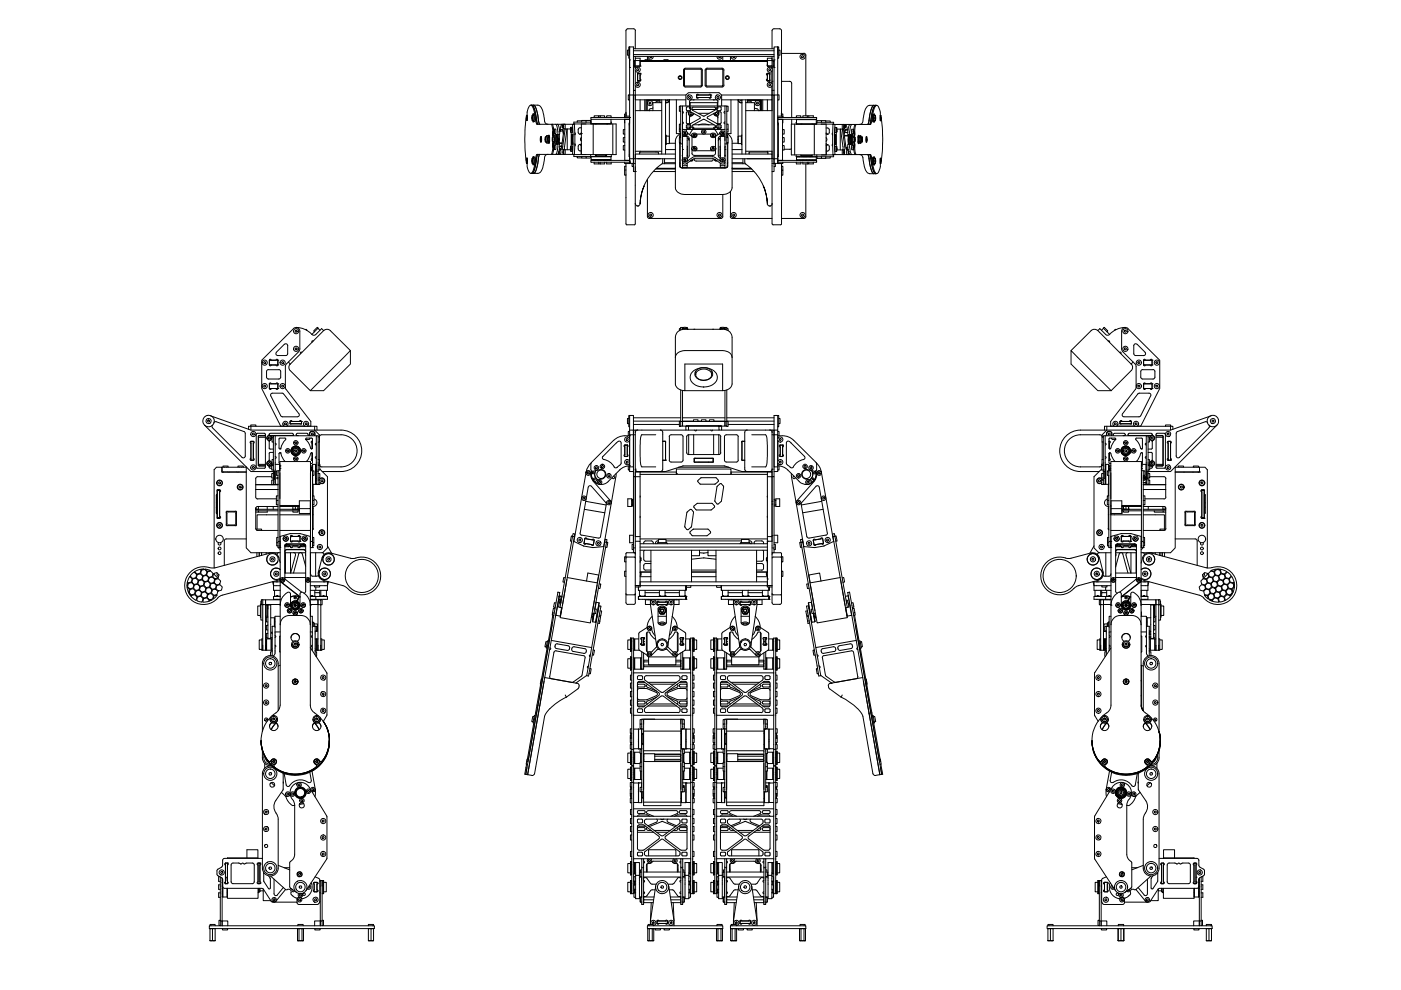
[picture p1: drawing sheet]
<svg xmlns="http://www.w3.org/2000/svg" width="297mm" height="210mm" viewBox="0 0 297 210" stroke-linecap="round" stroke-linejoin="round" font-family="sans-serif">
<!-- layer: Visible (ISO) -->
<g fill="none" stroke="#000" stroke-width=".21">
<path d="M132.7 6.5l.4-.4h1.2l.4 .4M132.7 6.5v17.3M133.3 10.6h-.3v1.1h.3M133.5 9.9v24.7h.8v-.9h-.8M133.5 9.9h.8v10.2h-.8M133.5 9.9h-.2v2.4h.2M133.5 14.3h.1M133.5 12.7h.1M133.5 9.9v1.7M133.5 12.7v1.6M134.3 19.2h.4v.9M134.3 12h29.8"/>
<path d="M134.3 10.8h29.8M134.3 11.6h29.8M134.3 10.3h29.8M134.3 14h.2M134.5 13h-.2M134.7 14h1M134.7 6.5v3.8M134.7 12v.3M134.7 14v.5M134.7 15v2.7M134.7 18.2v1M134.7 14h.7"/>
<path d="M135.1 17.7h.2v.5h-.2zM135.1 14.6h.2v.4h-.2zM135.2 17.1h.5zM135.2 17.1h.1M135.2 15.6h.1M135.2 15.7v1.4M135.4 14l.3-.1v-.9h27v1h1v.5M135.5 15.5h-.3v.3M135.5 15.6h.2M135.7 16.8l.2 .2-.2 .2h-.5v-.3M135.7 15.6l.2 .2-.2 .1M135.7 15.6h-.5l.5 .1"/>
<path d="M135.7 14v-1.7h-1v.5h-.2v1.4h.2M135.7 15.6h.1M135.7 12.8h-1v1.2M135.7 14h.1M135.7 12.8h27v.2h-27zM135.7 15.6v1.5M135.7 13.8h.1M136.7 12.8v-.1h1v.1M137.3 12v.7M137.4 12a.55 .55 0 0 0 .6 .6 .55 .55 0 0 0 .5-.6M137.8 12v.2h.3v-.2M140.7 12.8v-.1h1v.1"/>
<path d="M144.9 18l.4 .5h3.2M145.1 14.7h3.6v3.5h-3.6zM148.5 14.5h-3.2l-.3 .2-.1 3.4M148.5 14.5l.4 .4v3.2M148.9 18l-.4 .5M149.5 18l.4 .5h3.2l.4-.5M149.7 14.7h3.5v3.5h-3.5zM152 12a.55 .55 0 0 0 .6 .6 .55 .55 0 0 0 .5-.6M152.4 12v.2h.3l.1-.2M153.2 12v.8M153.5 14.9v3.2M153.5 14.9l-.4-.4h-3.4l-.2 .4v3.2"/>
<path d="M154.9 12v.8M155 12a.55 .55 0 0 0 .6 .6 .55 .55 0 0 0 .5-.6M155.4 12v.2h.3l.1-.2M162.6 13.8h.1M162.7 16.8l-.2 .2 .2 .1M162.7 15.6l-.2 .2 .2 .1M162.7 14h.1M162.7 17.1h.5zM162.7 15.6h.5l-.5 .1v1.4M162.7 15.6h.1M162.7 12.8h1v1.2h-1M162.7 15.6v.1"/>
<path d="M162.7 16v.8M162.7 15.6h.2M162.9 15.5h.3v.3M163.1 17.7h.2l.1 .3-.1 .2h-.2l-.1-.2zM163.1 14.6l.3 .1-.1 .3h-.2zM163.2 15.7v1.4M163.2 17.1h.1M163.2 15.6h.1M163.2 16.9v.3l-.5-.1M163.7 18.2v15.5h.4v.9M163.7 12.8v-.5h-1v1.7M163.7 17.3h.1"/>
<path d="M163.7 6.5v3.8M163.7 12v.8M163.7 15v2.7M163.7 12.8h.2v1.4h-.2M163.9 14h.2M163.9 13h.2M164.1 19.2h-.4v.9h.4v13.6v-13.6h.8M164.1 12.7h.1M164.1 14.3h.1M164.1 12.7v1.6M164.9 9.9v24.7M164.9 9.9h-.8v10.2"/>
<path d="M164.9 9.9h.2v2.4h-.2M164.9 9.9v1.7M165.1 10.6h.3v1.1h-.3M165.3 6.1l.4 .4M165.3 6.1h-1.2l-.4 .4M165.7 6.5v17.3M165.7 17.3h1.7l.4 .2 .1 7.4M165.7 11.3h4.8M170 11.8h.3v.4h-.3zM170.4 11.3l.5 .4v12.9M111.5 25a36 36 0 0 0 0 9M111.6 33.9l.1 .4-.1-.1"/>
<path d="M111.6 25l.1 .2M111.7 33.5v1.1zM111.7 24.4v1.1zM111.7 34.6h.1M111.7 33.5h.1M111.7 25.5h.1M111.7 24.4h.1M111.7 33.9v.3M111.7 25v-.2v.4M111.7 33.5l.1 .3v.8M111.7 25.5l.1 .1a5.6 5.6 0 0 1 .6-3.2l.2-.1a5.4 5.4 0 0 1 1 3.5l.2 .6h3.3M112.5 22.3h1.5a1.89 1.89 0 0 1 1.2 1.8l.2 .9a1 1 0 0 0 .7 1.3l.1 .1"/>
<path d="M112.7 22.3a2.5 2.5 0 0 1 .9 2.1l.5 2M112.8 25v.2v-.4l.1 .2M112.8 24.4l.2 .6-.1 .5zM112.8 34.1v.2v-.4l.1 .2M112.8 33.5l.2 .6-.1 .5zM112.9 24.4h.2l.1 .3v.8h-.3M112.9 33.5h.2l.1 .3v.8h-.3M112.9 33.5l.1-.3a.43 .43 0 0 1 .5 .6v.3a.59 .59 0 0 1-.5 .9l-.1-.4M112.9 24.4l.1-.3a.43 .43 0 0 1 .5 .6v.3a.59 .59 0 0 1-.5 .9l-.1-.4M113 24.4l.1-.2 .2 .8-.2 .8-.1-.3M113 33.5l.1-.2 .2 .8-.2 .8-.1-.3M113.1 22.3a4.3 4.3 0 0 1 1.1 3.2l.2 .9"/>
<path d="M114.1 32.7l-.3 .9a6 6 0 0 1-.9 3.1l-.2 .1M114.4 32.7l-.2 .9a6 6 0 0 1-1 3.1l-.1 .1M114.6 29.5v.2v-.3l.1 .1M114.6 29l.2 .4-.1 .7zM114.7 30.1h.1M114.7 29h.1M114.7 29l.1 .2-.1 .9M115.6 29.5v.2v-.3l.1 .1M115.6 29h.4v.5v.6h-.4M115.6 29v1.1zM115.8 29l.1-.2 .2 .5-.2 1-.1-.2M115.9 28.8h.3v.3v1.1l-.3 .1"/>
<path d="M116.2 32.7a.76 .76 0 0 0-.8 1l-.3 1.5a1.55 1.55 0 0 1-1.1 1.6h-1.5M116.2 30h.3v.2M116.2 29.1h.1M116.3 29.1l.1 .6-.2 .3M116.3 29.1h.1M116.5 28.8v.3h-.3l.2-.5 .1 .4-.1 1.4-.2-.4M116.9 26.4l.2 .3 .1 1.2M117.1 26.4h1.1M117.1 32.7h1.1M117.1 26.4l.2 .6 .1 .6M117.1 32.7h-3.3l-.2 .9a5.3 5.3 0 0 1-1 3.2 2.03 2.03 0 0 1-.8-2.1v-.1M117.1 29.5l.1 .2v-.3v.1"/>
<path d="M117.1 29.1l.1 .9zM117.2 29.1h.3l.1 .3-.1 .6h-.3M117.2 30.7v.2v-.3l.1 .1M117.2 28.3v.2v-.3l.1 .1M117.2 31.2l-.3 1.5M117.2 28.8v.3M117.2 30v.3M117.2 30.3l.1 .9zM117.2 27.9l.1 .9zM117.3 30.3h.3l.1 .5M117.3 27.9h.1M117.3 31.2h.1"/>
<path d="M117.4 31.4l-.2 1.1-.1 .2M117.4 31.2v.2v-.4l.1 .2M117.4 27.8l.1 .2v-.4v.2M117.4 28.8v.3M117.4 30v.3M117.4 30.8h.4l.1 .1-.1 .8h-.4M117.4 30.8v.9zM117.4 27.4l.5 .1-.1 .8h-.4M117.4 27.4v.9zM117.7 28.3l-.1 .5h-.3M117.8 26.4a3.3 3.3 0 0 1 .4 2.1M118 28.6l.2 .5v.8"/>
<path d="M118 30.6h.2M118 28.5h.2M118.1 29.8l-.1-1.2a2.15 2.15 0 0 0-.1 1.8l.2-.4M118.1 29.8l-.1-1v1.5l.1-.4M118.1 30h.1M118.1 29.8l.1 .1M118.2 28.5l.2 1.4-.3 .1M118.2 30h.2l.1 .4M118.2 29.9h.2l.1 .4M118.2 30l-.2 .5M118.2 26.4a3.3 3.3 0 0 1 .4 2.1l-.8 .1-.2 1.2 .2 .7 .8 .1 .1 .4a2.56 2.56 0 0 1-.5 1.7M118.2 32.7h3.2"/>
<path d="M118.2 26.4h1.6M118.2 30.6l.1 .4a2.56 2.56 0 0 1-.5 1.7M118.4 30l-.2 .6M118.5 32.3v.1M118.5 29.3v.5zM118.5 32.1h.1M118.5 32.7h.3M118.5 30.4h.1M118.5 30.4v.2l.1-.2M118.5 32.1v.3M118.5 30.3v-1.8l.1 1.8M118.5 30.3h.1"/>
<path d="M118.6 31.9l-.1 .8-.1-.2M118.6 31.8h.2M118.6 30.3h.6M118.6 30.4h.6M118.6 27.4l.6 .1 .3 .9M118.6 31.6h.3M118.6 31.5h.4M118.7 31h.4M118.8 31.6h.1M118.8 31.6v.2M118.8 31.8v.9M118.8 31.8h.1"/>
<path d="M118.8 32.7h.1M119.1 31l-.4 .1M119.2 26.4l-.2 .2-.2 .8M119.2 27.5l.3 .8M119.2 26.6v.5zM119.4 32.1l.1 .2M119.4 31.8l.1 .9zM119.4 26.7l.1 .2M119.4 26.4l.1 .9zM119.5 32.1l-.1 .4v-.2M119.5 26.7l-.1 .4v-.2M119.6 27.3l-.5 3.9-.3 .6"/>
<path d="M119.8 31.8v.9h-.4M119.8 26.4v.9h-.4M119.8 26.4h1.6v6.3h.4v-6.3h-.4M120.2 27.3l-.5 3.9v.6M120.3 27.3v4.5M120.9 27.3l-1.1 .1-.5 3.8v.6h1.6M121 31.4l.1 .2M121 31l.1 .4-.1 .7zM121 27.3l.1 .3M121 27l.1 .4-.1 .7zM121 31l.4 .1v1h-.4M121 27l.4 .1v.9l-.4 .1"/>
<path d="M121.1 31.4l-.1 .4v-.2M121.1 27.3l-.1 .5v-.2M121.1 28.1v2.9M121.2 30.6h.2M121.2 28.5h.2v2.1M121.2 30.1v.5M121.2 28.5v.5M121.2 30.1h.1M121.2 29h.1M121.2 28.5v2.1M121.4 28.5v2.1M121.6 32.7l2.6 .1"/>
<path d="M121.7 32.8v.4h3.7M121.8 26.3v.1M121.9 30.6v.3M121.9 28.2v.3M122.4 33.2v.3h.9M122.9 30.6l.3 .3M123.2 30.7a.39 .39 0 0 0-.4-.1 .39 .39 0 0 0-.2 .4v.8l.2 .2h.4M123.3 26.3h7.3v6.5h-7.3zM123.3 30.4v2.3M123.3 27.1l-.6 .1-.1 .3 .1 .8 .3 .2 .3-.2M123.3 28.2l-.4 .2M123.3 29.2l-.2 .2 .2 .5"/>
<path d="M123.3 28.3h.1M123.3 25.6h-.9v.3M123.3 33.2v.3h.9M124.2 25.9v-.4h1v.4M124.2 25.5h-.9v.4M124.2 26.3l-2.6 .1M124.2 25.9h1.1M124.2 33.2v.3h1v-.3M124.2 25.9h-2.5v.4M125.2 25.9v.4M125.2 32.8v.4M125.3 24.9h8.2v.4h-8.2z"/>
<path d="M125.3 34h8.2v.4h-8.2zM125.3 25.3l.1 1h4.1v-1M125.3 26.2h4.2M125.3 33.2h4.2M125.3 33.8h4.2M125.3 33.2v.6M125.4 33.2h4.1M125.4 33.2h-.1M125.8 26.3v6.5M126 24.9v-.3h.9v.3M126 34.4v.3h1.2M126.2 33.9v.1"/>
<path d="M126.2 32.9h2.4l-.2 .3h-1.9zM126.2 26.3h.1M126.2 32.8v.1M126.7 33.9v.1M126.9 24.6h.3M126.9 34.4v.3M127.2 24.9v-.3h1v.3M127.2 34.4v.3M127.5 33.9v.1M128 33.9v.1M128.2 34.4v.3h-1M128.3 33.9v.1"/>
<path d="M128.6 26.3h.1M128.6 24.9v-.3h1v.3M128.6 32.8v.1M128.6 34.4v.3h1v-.3M128.8 33.9v.1M129.4 33.9v.1M129.5 33.2h.1M129.5 33.2v.7l-4.2-.1M129.5 25.9l.1 .4M129.6 32.8v.4h-.1M129.9 26.3v6.5M132.4 25.3l.1 .8"/>
<path d="M132.4 34.4v.3l1.1-.1M132.4 36.1h.3M132.5 29.2h-.3v.9h.3M132.5 27.5h-.3v.9h.3M132.5 30.9h-.3v.9h.3M132.5 25.3h1v8.7h-1zM132.7 24.2h-.3v.7v-.3h1.1M132.7 35.2h-.3v1.9h.3M132.7 34.7v12.7M132.7 23.8l.1 .6M132.7 23.8v.8M133.4 26.5h.1"/>
<path d="M133.4 32.8h.1M133.5 24.9h.1M133.5 34.4h.1M133.5 20.1h-.3v1.1h.3M133.5 34.1h.1M134 34.6v.7h.3M134.3 20.1v13.6h.4v13.7M134.3 20.1h.4v13.6M134.3 20.1v14.5M134.7 34.6h-.4v1.8h.4M134.7 23.5h5.6M134.7 36.4h.1"/>
<path d="M134.7 35.3v1.1M134.7 32.1h5.6M135.2 33.7h4.8M135.6 32.3v.3M135.7 32.3l-.1 .1M135.7 32.1v.1h3.8M135.7 21.2v2.3M136.6 39.4a10.5 10.5 0 0 0-.9 3.8 10.5 10.5 0 0 1 .9-3.8zM136.7 21.2v2.3M136.9 21.2v2.3M137.2 21.3h2.7M137.3 38.1v7.8l.4 .4h15.3l.2-.4v-4.7"/>
<path d="M137.6 23.5h.1M137.7 21.7h.2l.1 .2-.1 .1-.3-.1zM137.9 23l-.3 .4M138.5 22.9l-.5 .2M138.5 36.4h4.7M139 35.8h4.2M139.2 35.7h4M139.5 32.3l.1 .1M139.6 32.3v.3M139.9 21.4l-.7 .1-.2 .3M139.9 21.2h-2.7v2.3M139.9 21.2v.6"/>
<path d="M140.3 34.8a10.8 10.8 0 0 0-3.8 4.6M140.3 21.2v11.5M140.3 21.8h-1.9v1.7M140.4 34.7h2.8M140.5 33.7v.8l-.2 .3M140.9 33.7v1M140.9 34.5h2.3M141.1 21.2v11.5M141.1 28.6l.1 .1M141.1 31.7h2.1M141.2 30.6l-.1 .1M141.2 28.7v1.9"/>
<path d="M141.2 28.9h.7v1.5h-.7M141.5 21.2l-.1 .2-.3-.2M141.6 21.7h-.1M141.9 21.2l-.3 .4-.5 .1M141.9 21.2h.1M141.9 21.2a.65 .65 0 0 1-.8 .6M141.9 21.2v9.2h1.3M141.9 21.2v.1M143.2 32.7h-8.5v1h8.5M143.4 21.2v7.1h.9M144 27.4v.6h.3M144.1 34.5l.1 .2"/>
<path d="M144.2 35.2l.3 .4h9.4l.3-.4M144.2 30.3v5.2M144.3 29.2h-.3v1.1h.3M144.3 22.5h-.3v1.1h.3M144.3 26.3h-.3v1.1h.3M144.3 28.6l-.1 .6M144.3 28.5l-.2 .7 .1-.2M144.3 28.4a1.67 1.67 0 0 0-1.1 1.5v9.9a1.83 1.83 0 0 0 2 1.4h8M144.3 29.2v1.3h.4M144.3 29.2v-6.7h.4v11.2M144.6 33.8a.56 .56 0 0 0 .6 .6 .56 .56 0 0 0 .6-.6M144.7 23.6l.2 .2-.2 .2"/>
<path d="M144.7 25.9l.2 .2-.2 .1M144.7 28a.49 .49 0 0 1 .7-.3 .49 .49 0 0 1 .2 .8h-.4l-.5-.2M144.7 31v2.1v-.2M144.7 31.7h.1M144.7 34.4v.7h1v-.5M144.7 28.9h1v4.6M144.7 35.1v.5h1v-.5M144.7 28.8v.1M144.7 34.2v.2M144.7 22.5h9M144.7 27.4h9M144.8 33.6a.48 .48 0 0 1 .6-.2 .48 .48 0 0 1 .2 .7 .49 .49 0 0 1-.6 .1 .49 .49 0 0 1-.2-.6z"/>
<path d="M145.1 33.7v.2M145.1 33.7v.3l.4-.2-.2-.1v.2M145.1 28v.3M145.1 28v.3l.4-.1-.2-.2v.3M145.1 33.7h.2M145.1 33.9h.2M145.1 28h.2M145.1 28.2h.2M145.4 28.7l.6 .3 .1 .4v3.6l-.5 .6M145.4 20.1h-10.7v1.1h10.7M145.4 22.5v-2.4l.6-.5h6.4l.6 .5v2.4M145.5 27.4v.4"/>
<path d="M145.6 22.7h.8v.7h-.8zM145.6 26.5h.8v.7h-.8zM145.7 31v2.1v-.2M145.7 29.2l.4 .6M145.7 31.7h.1M145.7 34.1l1.4-.9h4.1l1.5 .9M145.8 28.2a.59 .59 0 0 1-.4 .5 .59 .59 0 0 1-.7-.2M145.8 28.2v.1M145.8 28.3l.9 .6M145.9 29.5l.2 .2M145.9 29.4v.1M145.9 29.5h.1"/>
<path d="M146 20.5l.2-.1 .2 .4-.4-.1zM146.1 23.7l-.1 .5 .1 .2M146.1 24.4l.1 .3M146.2 23.7a.48 .48 0 0 0 .1 .8 .48 .48 0 0 0 .7-.5M146.2 27l.1 .3M146.2 22.6v.4l.2 .2M146.2 27h.1M146.2 26.5h.1M146.2 24.7v1.5M146.2 21.8h.1M146.3 21.8v.7M146.3 22.7v.4"/>
<path d="M146.3 21.8h5.8M146.4 23.8h.2v.5h-.2l-.1-.2zM146.4 34.1h.3l.2-.3-.1 .3h-.4M146.4 27h-.7l-.2 .1M146.5 23.7l1.9 1.1M146.5 23.7h-.8l-.2 .2 .1 2.3h.9M146.6 31.4a.55 .55 0 0 0 .6 .6 .55 .55 0 0 0 .5-.6M146.6 28.6a.55 .55 0 0 0 .6 .6 .55 .55 0 0 0 .5-.6M146.7 31.8v.9l.4 .2h4.2l.4-.2v-.9M146.7 23.2h5M146.7 26.7v.3M146.7 29v2.3"/>
<path d="M146.7 27h.2M146.7 27l.2 .2M146.8 31.2a.48 .48 0 0 1 .6-.2 .48 .48 0 0 1 .2 .7 .49 .49 0 0 1-.7 .1 .49 .49 0 0 1-.1-.6zM146.8 28.4a.53 .53 0 0 1 .6-.2 .53 .53 0 0 1 .3 .6 .52 .52 0 0 1-.6 .2 .52 .52 0 0 1-.3-.6zM146.8 33.8l-.1 .2h-.2M146.8 33.8l.3-.1h4.1l.4 .1M146.8 33.8l-1.4 1h-.4l-.3-.4M146.8 23.4l2.3 1.2M146.8 26.6l-.1 .2M146.9 27.5l-.7 1.1M146.9 22.7h4.6M146.9 27.2h4.6"/>
<path d="M146.9 22.7l-.2 .2 .1 .4M146.9 27l.2 .2M146.9 21.1h.3M147 26.5h4.4M147.1 31.3l-.1 .2M147.1 31.3v.3h.2v-.3l.1 .2M147.1 28.4l-.1 .3M147.1 28.4v.3h.2v-.3l.1 .3M147.1 31.3h.2M147.1 31.5h.2M147.1 28.4h.2M147.1 28.6h.2"/>
<path d="M147.1 27.1l-.2 .1M147.1 33.7l.4 .4h3.4l.3-.1 .1-.3M147.1 24.1l-.4 .4-.3 .2-.2 .3M147.4 32h3.6M147.7 20.7l.2 .1 .2-.1M147.7 20.1h.1M147.7 20.2l.2-.2 .2 .2M147.7 20.1v.6M147.7 28.4h3M148.1 24h2.3M148.1 26.5l1.3-.2 .9 .2M148.1 20.1h2.2"/>
<path d="M148.1 20.7h2.2M148.4 24.8v.3l-1.9 1.1M149.1 27.8h.2v.4h-.2zM149.1 24.6h.2M149.1 25.3h.2M149.1 25.3l-2.3 1.3M149.2 28.4a.48 .48 0 0 1-.4-.7 .48 .48 0 0 1 .8 0 .48 .48 0 0 1-.3 .7M149.3 25.3l2.3 1.3M150 24.8v.3l1.9 1.1M150.3 20.2l.2-.2 .2 .2M150.7 31.4a.55 .55 0 0 0 .5 .6 .55 .55 0 0 0 .6-.6M150.7 28.6a.55 .55 0 0 0 .5 .6 .55 .55 0 0 0 .6-.6"/>
<path d="M150.7 28.5a.55 .55 0 0 1 .6-.3 .55 .55 0 0 1 .4 .6 .55 .55 0 0 1-.6 .2 .55 .55 0 0 1-.4-.5zM150.7 20.1h.1M150.7 20.1h-3v.6h3l-.2 .1-.2-.1M150.7 20.1v.6M150.8 31.2a.48 .48 0 0 1 .6-.1 .48 .48 0 0 1 .2 .6 .49 .49 0 0 1-.6 .1 .49 .49 0 0 1-.2-.6zM151.1 31.3v.2M151.1 31.3v.3l.3-.2-.1-.1v.2h-.2M151.1 28.4v.3M151.1 28.4v.3l.3-.1-.1-.2v.3M151.1 31.3h.2M151.1 28.4h.2M151.1 28.6h.2"/>
<path d="M151.2 21.1h.3M151.3 24.1l.1 .2M151.3 27.1l.2 .1M151.4 24.3l.4 .3M151.5 22.7l.2 .2-.1 .4M151.5 27l-.2 .2M151.5 27h.2M151.5 27.5l.7 1.1M151.6 23.4l-2.3 1.2M151.6 26.6l.1 .2M151.6 33.8l1.4 1h.4l.3-.4M151.7 33.8v.2h.2"/>
<path d="M151.7 26.7v.3M151.7 29v2.3M151.7 27l-.2 .2M151.8 23.8h.2l.2 .3-.2 .2h-.2l-.1-.2zM151.9 24.6l.3 .4M151.9 23.7l.9 .1 .1 2.2-.2 .2h-.8M151.9 27h.8l.2 .1M151.9 23.7l-1.9 1.1M152 34.1l-.4-.1v-.2v.3h.4M152 20.5l.2-.1 .2 .2v.2l-.4-.1zM152 22.7h.8v.7h-.8zM152.1 21.8v.7"/>
<path d="M152.1 22.7v.4M152.2 26.5l-.3 .2 .1 .5h.8v-.7h-.7M152.2 26.5h.1M152.2 27h.1M152.2 21.6v.9M152.2 22.6v.2M152.2 24.7v1.5M152.2 21.8h-.1M152.2 23.7a.48 .48 0 0 1-.1 .8 .48 .48 0 0 1-.7-.5M152.2 21.6l-.4-.4h-5.2l-.4 .2v1.1M152.2 27l-.1 .3M152.2 22.8l-.2 .4"/>
<path d="M152.3 24.4l-.1 .3M152.3 23.7l.1 .2-.1 .5M152.4 29.5h.1M152.5 29.5l-.2 .2M152.5 29.4v.1M152.6 33.8a.55 .55 0 0 0 .6 .6 .55 .55 0 0 0 .5-.6M152.6 28.2a.59 .59 0 0 0 .4 .5 .59 .59 0 0 0 .7-.2M152.6 28.2v.1M152.6 28.3l-.9 .6M152.7 31.7h.1M152.7 31v2.1v-.2M152.7 35.1v.5h1v-.5"/>
<path d="M152.7 29.2l-.4 .6M152.8 33.6a.48 .48 0 0 1 .6-.2 .48 .48 0 0 1 .2 .7 .49 .49 0 0 1-.7 .1 .49 .49 0 0 1-.1-.6zM152.9 27.4v.4M153 20.1h10.7v1.1h-10.7M153 28.7l-.4 .2-.3 .5v3.6l.5 .6M153.1 33.7v.2M153.1 33.7l-.1 .1 .3 .2v-.3l.1 .2M153.1 28v.3M153.1 28l-.1 .2 .1 .1h.2v-.3l.1 .3M153.1 33.7h.2M153.1 33.9h.2M153.1 28h.2"/>
<path d="M153.1 28.2h.2M153.7 23.6l-.2 .2 .2 .2M153.7 25.9l-.2 .2 .2 .1M153.7 28a.54 .54 0 0 0-.6-.2 .54 .54 0 0 0-.4 .6l.5 .1 .5-.2M153.7 31v2.1v-.2M153.7 31.7h.1M153.7 34.4v.7h-1v-.5M153.7 22.5h.4v6.7M153.7 28.8v.1M153.7 28.9h-1v4.6M153.7 22.5v11.2M153.7 34.2v.2"/>
<path d="M154.1 29.2h.3v1.1h-.3M154.1 22.5h.3v1.1h-.3M154.1 26.3h.3v1.1h-.3M154.1 28.6l.1 .6M154.1 28.5l.2 .7M154.1 28.4a1.81 1.81 0 0 1 1.1 1.5v9.9a1.83 1.83 0 0 1-2 1.4M154.1 29.2v1.3h-.4M154.2 30.3v5.2M154.2 29l.1 .2M154.3 30.3v.1M154.3 30.3v4.9l-.1 .3-.3 .1h-9.4l-.3-.1-.1-5.2v.1M154.3 34.5l-.1 .2"/>
<path d="M154.4 27.4v.6h-.3M155 21.2v7.1h-.9M155.2 32.7h8.5v1h-8.5M155.2 36.4h4.7M155.2 31.7h2.1M155.2 35.7h4M155.2 34.7h2.8M155.2 35.8h4.2M155.2 34.5h2.3M156.5 21.2a.65 .65 0 0 0 .8 .6M156.5 21.2v9.2h-1.3M156.5 29.5v.2"/>
<path d="M156.6 21.2l.2 .4 .5 .1M156.9 21.2l.1 .2 .3-.2M157.2 28.7v1.9M157.2 28.9h-.7v1.5h.7M157.2 30.6l.1 .1M157.3 21.8h.1M157.3 31.7h.1M157.3 21.2v11.5M157.3 28.6l-.1 .1M157.5 33.7v1M157.9 33.7v.8l.2 .3a10.9 10.9 0 0 1 3.8 4.6M158.1 21.8h1.8v1.7"/>
<path d="M158.1 32.1h5.6v.6M158.1 21.2v11.5M158.4 33.7h4.8M158.5 21.4l.7 .1 .2 .3M158.5 21.2h2.8v2.3M158.5 21.2v.6M158.5 21.3h2.7v2.2M158.8 32.3v.3M158.9 32.3l-.1 .1M160 22.9l.6 .2 .2 .3M160.5 21.7h.2v.3h-.2zM160.8 23.5h.1"/>
<path d="M161.5 21.2v2.3M161.7 21.2v2.3M161.9 39.4a10.5 10.5 0 0 1 .8 3.8 10.5 10.5 0 0 0-.8-3.8zM162.7 32.1v.1h-3.8M162.7 21.2v2.3M162.7 32.3l.1 .1M162.8 32.3v.3M163.7 21.2v2.3h-5.6M163.7 33.7v13.7M163.7 34.6h.4M164.1 34.6v1.8h-.4M164.4 34.6v.7h-.3"/>
<path d="M164.9 33.7h-.8v.9h.8M164.9 20.1h.3v1.1h-.3M164.9 34.4h.1M164.9 24.9h.1M164.9 34.1h.1M164.9 26.5h.1M164.9 32.8h.1M164.9 25.3h1v8.7h-1zM164.9 34h8.2v.4h-8.2zM164.9 24.9h8.2v.4h-8.2zM165.7 36.1h.3v1h-.3M165.7 35.2h.3v.9"/>
<path d="M165.7 24.2h.3v.7v-.3h-1.1M165.7 34.7v12.7M165.7 23.8v.8M165.9 29.2h.4v.9h-.4M165.9 30.9h.4v.9h-.4M165.9 27.5h.4v.9h-.4M166 25.3l-.1 .8M166 34.4v.3l-1.1-.1M166.3 31.6h1.2M167.8 31.5l-.4 .2M167.9 25.3v1M168.5 26.3v6.5"/>
<path d="M168.8 32.8l.1 .4M168.8 24.9v-.3h1v.3M168.8 34.4v.3h1v-.3M168.9 26.3h4.2M168.9 25.9l-.1 .4M168.9 25.4h4.2M168.9 33.3h4.2M168.9 33.9h.1M168.9 33.3v.6M168.9 25.3v1M168.9 33.2h4.1M168.9 33.2v.1"/>
<path d="M169.1 33.2h.5M169.1 33.9v.1M169.6 33.9v.1M169.8 26.3h.1M169.8 32.8v.1M170 33.2l-.2-.3h2.4l-.3 .3h-1.9M170.1 33.9v.1M170.2 24.9v-.3h1v.3M170.2 34.4v.3h1M170.4 33.2h.6M170.4 33.9v.1M170.9 34.7l-.1 11.4-.4 .2h-4.7"/>
<path d="M171 33.9v.1M171.2 24.6h1.2v.3M171.2 34.4v.3M171.5 34.4v.3h-.3M171.5 24.6v.3M171.7 33.2h.5M171.7 33.9v.1M172.2 26.3h.1M172.2 32.8v.1M172.2 33.9v.1M172.4 34.4v.3h-.9M172.6 26.3v6.5"/>
<path d="M173 33.2h1.2M173 25.3l.1 .1M173 33.2l.1 .1M173.1 25.9h3.6v.4M173.1 33.3l-.1 .6h-4.1M173.1 25.4v.9M173.2 25.9v.4M173.2 32.8v.4M173.2 25.9v-.3h1v.3M173.2 33.2v.4h1v-.4M174.2 25.6h.9v.3M174.2 32.8h2.4"/>
<path d="M175.1 25.6h.9v.3M175.1 33.2v.4h-.9M175.2 26.3v6.5h-7.4v-6.5l9 .1M175.2 30.5v2.3M175.2 28.2l.3 .3M175.2 27.1l.5 .1 .1 .3-.1 .9-.3 .1-.2-.1M175.2 29.2l.1 .4-.1 .4M175.2 28.4h.1M175.2 30.8l.3-.1 .3 .4-.1 .8-.5 .1M175.5 30.7l-.3 .2M176 33.2v.3h-.9M176.5 30.6v.4"/>
<path d="M176.5 28.2v.3M176.5 28.5v2.1M176.6 32.8h.2M176.6 26.4h.4v6.4h-.4l-.1-2.2M176.6 26.3v.1M176.6 26.4l-.1 2.1M176.7 32.8v.4h-2.5M177 30.6h.2M177 28.6h.2v2M177 28.6v.4M177 30.2v.4M177 28.6h.2v.2v1.8"/>
<path d="M177 32.8h3.2M177 26.4h3.2M177 28.6v2M177.3 28.1v2.9M177.3 31.4v.2M177.3 27.4l.1 .2M177.4 31h-.3l-.1 .5 .1 .6h.3M177.4 31v1.1zM177.4 27l-.3 .1-.1 .4 .1 .6h.3M177.4 27l.1 .6-.2 .5zM177.4 31.4v.4v-.2M177.4 27.4v.4l-.1-.2"/>
<path d="M177.4 27.4h1.2l.5 3.9v.5h-1.7M178.2 27.4v4.4M178.2 27.4l.6 3.9-.1 .5M178.6 31.8v1M178.6 26.4v.8v.2h.4M178.8 27.4l.6 3.8 .2 .6M179 32.1v.3M179 31.8v1zM179 26.7v.2M179 26.4v.9zM179 32.1v-.1v.5l-.1-.1M179 26.7v.4l-.1-.2"/>
<path d="M179 28.7h.8M179 28.8h.8M179.2 26.6v.6zM179.2 26.4l.3 .3 .1 .7M179.2 27.5l-.2 .8M179.3 28.1h.4M179.4 31.3l.3 .1h-.2zM179.5 31.7h.3M179.6 31.8v1M179.6 31.8h.2M179.6 31.8h.1M179.6 31.7h.1"/>
<path d="M179.6 27.4v.1M179.6 31.7v.1M179.8 27.6h-.2a.32 .32 0 0 0-.4 .1 .32 .32 0 0 0 .1 .5 .32 .32 0 0 0 .4-.2M179.8 27.5h-.6l-.2 1M179.8 32l.1 .8 .1-.3M179.8 28.8l.1 1.8v-1.7M179.8 28.7l.1 .1M179.8 28.8l.1 .1M179.8 28.7l.1-.1v.2M179.9 32.1v.3M179.9 32.1h.1M179.9 28.9l.2 .3h.1"/>
<path d="M179.9 32.2h.1M179.9 28.8l.2 .3h.1M179.9 29.4l.1 .4zM180 32.3v.1M180.1 29.2l.1 1.4M180.2 30.6l-.1 .4a2.34 2.34 0 0 0 .5 1.8M180.2 29.2v1l.2 .4M180.2 28.6l-.1 .5M180.2 32.8h1.2M180.2 26.4h1.2M180.2 26.4a2.85 2.85 0 0 0-.4 2.2h.9l.1 1.2-.1 .8h-.9l-.1 .4a2.34 2.34 0 0 0 .5 1.8M180.2 30.6h.1"/>
<path d="M180.2 28.6h.1M180.2 30.6h.2M180.2 28.6h.2M180.2 29.1h.1M180.3 29.1l-.2 .1M180.3 29.1l.1-.5 .2 .6-.2 1.4-.1-.5v-.8M180.3 29.2l.1-.4 .2 1.1-.2 .5-.2-1.2M180.4 28.6l-.2 .5M180.4 28.6h.1M180.4 30.5v.1M180.6 26.4a3.3 3.3 0 0 0-.4 2.2M180.7 28.4l.1 .4 .4 .1"/>
<path d="M180.9 27.9l.1 .2-.1-.4 .1 .2M180.9 31.3l.1 .2-.1-.4 .1 .2M180.9 27.4h-.3v.2v.7l.3 .1M180.9 27.4v1zM180.9 30.8h-.3v.1v.8l.3 .1M180.9 30.8v1zM181 28.9v.2M181 30.1v.2M181 31.5l.1 .8 .3 .5M181 31.3h.2M181 27.9h.2M181.1 28.4l.1 .2v-.4v.2"/>
<path d="M181.1 30.8l.1 .2v-.4v.2M181.2 27.9v1zM181.2 30.3h-.4l-.1 .5M181.2 30.3v1zM181.2 28.8v.3M181.2 30.1v.3M181.2 29.6l.1 .2-.1-.4 .1 .2M181.2 29.1l.1 1zM181.2 31.2l.1 1 .2 .6M181.3 29.1h-.4l-.1 .3 .1 .6 .4 .1M181.4 32.8h3.1l.4 .9a5.3 5.3 0 0 0 .9 3.1 1.6 1.6 0 0 0 .9-1.7l-.1-1.3 .1-.2M181.4 26.4l-.3 .4-.1 .9"/>
<path d="M181.5 26.4l-.2 .6-.1 1M181.9 28.9l.1 .3h.2M182.1 29.2h.1M182.1 30h.1M182.1 29.2v.8M182.2 30h-.2l-.1 .3M182.2 29.2l-.2-.5-.1 .4 .1 1.4 .2-.5M182.2 32.8a.96 .96 0 0 1 .8 1.3l.3 1.4a1.58 1.58 0 0 0 1.1 1.3h1.5M182.5 28.8h-.3l-.1 .8 .1 .7 .3 .1M182.6 29l-.2-.2v1.5l.2-.2M182.7 29.6l.1 .2-.1-.4 .1 .2M182.8 29l-.3 .1-.1 .4 .1 .6h.3"/>
<path d="M182.8 29l-.1 1.1zM183.7 29h.1M183.7 30.1h.1M183.7 29.6l.1 .2-.1-.4 .1 .2M183.7 29.1l.2 .4-.1 .6zM183.7 29l-.1 .3 .1 .8M184 32.8l.3 .9a4.3 4.3 0 0 0 1 3.1M184.4 32.8l.2 .9a4.3 4.3 0 0 0 1.1 3.1M185.3 22.3a4.3 4.3 0 0 0-1 3.2l-.3 .9M185.4 33.6l-.1-.3-.2 .6 .2 1 .1-.2M185.4 24.5l-.1-.3-.2 .6 .2 1 .1-.2M185.5 24.5l-.1-.3a.39 .39 0 0 0-.4 .1 .39 .39 0 0 0 0 .5v1l.3 .1 .2-.3"/>
<path d="M185.5 33.6l-.1-.3a.39 .39 0 0 0-.4 .1 .39 .39 0 0 0 0 .5v1l.3 .1 .2-.3M185.5 34.1l.1 .2-.1-.4 .1 .2M185.5 33.6l.2 .5-.1 .6-.1-.4zM185.5 25l.1 .2-.1-.4 .1 .2M185.5 24.5l.2 .5-.1 .6-.1-.4zM185.6 33.6h-.3l-.1 .3v.7l.4 .1M185.6 24.5h-.3l-.1 .3v.7l.4 .1M185.7 22.3a4.3 4.3 0 0 0-1.1 3.2l-.2 .9M185.9 22.3h-1.5a2.19 2.19 0 0 0-1.3 2.1l-.1 .6a1 1 0 0 1-.6 1.4h-.2M186.6 24.5v1.1M186.6 24.5l.1-.1a2.59 2.59 0 0 0-.8-2.1l-.1 .1a6.3 6.3 0 0 0-1.1 3.6l-.2 .4h-3.1M186.6 34.7h.2"/>
<path d="M186.6 24.5h.2M186.6 33.6h.2M186.7 24.9v.3M186.7 24.5l.1 1.1zM186.7 34.1l.1 .2-.1-.4 .1 .2M186.7 33.6l.1 1.1zM186.8 24.9v-.1v.5v-.1M186.8 25.1a31.8 31.8 0 0 1 0 9M132.7 47.5l.2 .2h1.6M134.7 43.2l.1 .2 .4 .3M134.7 47.5l-.2 .2M135.2 43.7h.1"/>
<path d="M135.7 43.2l-.2 .4-.3 .1M137.8 45.4h.3v.4h-.3zM152.4 45.4h.3v.4h-.3zM154.8 45.9l.4 .4h8.5M154.9 40.6v5.3M155.4 45.4h.3v.4h-.3zM162.7 43.2v.2l.5 .3M163.2 43.7h.1M163.7 47.5l.2 .2M163.7 43.2l-.2 .4-.3 .1M165.7 47.5l-.2 .2h-1.6M170 45.4h.3v.4h-.3z"/>
<path d="M55.9 76.8h.4v.2l-.2 .1zM56.5 80l.4 .4h2.2l.4-.4M56.9 78.4h2.2M56.9 78.4l-.4 .4v1.2M57.1 76.4l.2-.2 .2 .2h1M57.1 76.4h1.8v1h-1.8zM57.1 77.4h.1M57.1 76.4h.1M57.1 76.4v1M57.1 77.4l.2 .2 .2-.2h1M58.5 76.4l.2-.2 .2 .2M58.5 77.4l.2 .2 .2-.2"/>
<path d="M58.6 74.7l-.1 .4 .4 .3h1.7l.4-.4M58.9 77.4h.1M58.9 76.4h.1M58.9 76.4v1M59.1 78.4l.4 .4v1.2M59.7 76.8h.4v.2l-.2 .1zM60.3 73l-1.7 1.7M60.3 73l.4-.1 .3 .4M60.7 77.1l-.2 .6v4.6l5.4 7.1v.9h-.8M61 73.3v1.7M61.1 76.8l.5 .4M62.5 73.9l.4-.1 .1 .2-.4 .2z"/>
<path d="M62.6 70.1l.2-.1 .2 .3-.4 .1zM62.8 69.4a4.5 4.5 0 0 1 3.3 1.5M63.6 74l-.3 .5-2.6 2.7M63.6 74v-3.8a.79 .79 0 0 0-.5-.7 .79 .79 0 0 0-.9 .2l-6.7 6.7v6l4 7.9h.8M64 74.7h-.3v.3M64.8 69.9l.1-.1 .1 .2M66.4 72.3h-.2v.3M67.4 69.6l.4 .4M68.6 70.1l-.4-.4-1.4 1.3-.3 .1-.4-.2 1.4-1.3-.2-.2-.8 .8 .2 .1M70 70.1l4.3 4.2-1.4 1.5-7.1 7-4.3-4.2a1.01 1.01 0 0 1 0-1.4M70 70.1a1.13 1.13 0 0 0-1.7 .3l-6.8 6.9M74.3 74.3v2.9l-5.7 5.6h-2.8"/>
<path d="M143.2 75.8a1.82 1.82 0 0 1 2-1.5h8a1.82 1.82 0 0 1 2 1.5M144.3 69.7h-.3v.4M144.7 69.8h-.1a.58 .58 0 0 1 .6-.4 .58 .58 0 0 1 .6 .4M144.7 69.4v.2M144.8 69.7h.8M144.9 69.4h-.6v.6M145.2 77.2h8v5.6h-8zM145.5 69.4h.2v.2M145.7 69.8h.1M145.7 69.8v-.1h-1v.1M147.1 78.6a3.6 3.6 0 0 1 4.8 .6 1.96 1.96 0 0 1-1.8 2.8 3 3 0 0 1-3.8-1.8v-.4a1.66 1.66 0 0 1 .8-1.2zM147.1 69.8h.2"/>
<path d="M147.5 78.7v.7M147.7 78.5a2.1 2.1 0 0 1 3.4 .7 1.94 1.94 0 0 1-3 1.2 1.12 1.12 0 0 1-.4-1.9zM147.8 78.7a1.95 1.95 0 0 1 3.1 .6 1.74 1.74 0 0 1-2.8 1.1l-.3-.2a.92 .92 0 0 1 0-1.5zM150.9 78.7v.7M151.1 69.8h.2M152.6 69.8a.56 .56 0 0 1 .6-.4 .56 .56 0 0 1 .5 .4M152.7 69.8h.1M152.7 69.8v-.1h1v.1M152.8 69.7h.8M152.9 69.4h-.2v.2M153.5 69.4h.6v.6M153.7 69.4v.2"/>
<path d="M154.1 69.7h.3v.4M227.1 74.3l8.5 8.5h-2.8l-5.7-5.6zM231.3 70.1a1.13 1.13 0 0 1 1.8 .3l6.8 6.9M231.4 70.1l-4.3 4.2M232.8 70.1l.4-.4 1.3 1.3 .5 .1 .3-.2M234 69.6l-.5 .4M234.7 70.3l.2-.1-.8-.8-.2 .2 1.4 1.3M234.9 72.3h.3v.3M236.6 69.9l-.1-.1-.1 .2M237.4 74.7h.2v.3M237.8 74v-3.8a.79 .79 0 0 1 .5-.7 .79 .79 0 0 1 .9 .2l6.7 6.7v6l-4 7.9h-.8M237.8 74l.2 .5 2.6 2.7"/>
<path d="M238.4 70.1l.3-.1 .1 .2v.2h-.3l-.1-.1zM238.4 73.8l.3-.1 .1 .2v.2l-.3 .1-.1-.2zM238.6 69.4a4.5 4.5 0 0 0-3.3 1.5M239.8 78.6l-4.2 4.2M239.9 77.2a1.01 1.01 0 0 1-.1 1.4M240.2 76.8l-.4 .4M240.4 73.3v1.7M240.4 73.3l.2-.4 .5 .1 1.8 2-.1 .3-.3 .1h-1.7l-.4-.4M240.6 77.1l.3 .6v4.6l-5.4 7.1v.9h.8M241.3 76.8l.2-.1 .2 .3-.2 .1-.2-.1zM241.9 80l.4 .4M242.3 78.4h2.2"/>
<path d="M242.3 78.4l-.4 .4v1.2M242.5 77.4l.2 .2 .2-.2h1l.2 .2 .2-.2M242.5 76.4l.2-.2 .2 .2h1l.2-.2 .2 .2M242.5 76.4h1.8v1h-1.8zM242.5 77.4h.1M242.5 76.4h.1M242.5 76.4v1M244.3 77.4h.1M244.3 76.4h.1M244.3 76.4v1M244.5 78.4l.4 .4v1.2M244.9 80l-.4 .4h-2.2"/>
<path d="M245.1 76.8l.2-.1 .2 .3-.2 .1-.2-.1zM43.4 90.1l9.8 9.9h4.8M44 89.2l.2-.2 .2 .1v.3l-.2 .1zM44.6 88.2l8.6 3h13.5M45.1 90.1v.6l6.2 6.3M45.3 89.7l.5-.3 6 2.1 .2 .4M47.1 99.8v-.7h-1.2l-.5 .5v20.8M47.1 99.8v.3h.3M47.3 99.1v-.3h1.1v.3M50.4 99.1v-.3h1.2v.3M52 91.9v4.8l-.3 .4-.4-.1M52.2 99v17.2l1 1h6.2"/>
<path d="M52.2 99.1h-5.1v1h5.1M53.2 90.4v-.3h1.1v.3M53.2 93.6h.5v4h-.5zM53.2 97.6h.1M53.2 97.6h.6M53.2 90.4v.8M53.2 97.2l-.2 .2 .2 .2M53.5 99.1l.2-.2 .2 .1v.2l-.1 .1zM53.5 91.9l.2-.1 .2 .1v.2l-.1 .2-.2-.1zM53.7 93.6h.1M53.7 93.6l.2 .2-.2 .2M53.7 97.2l.2 .2-.2 .2"/>
<path d="M53.7 93.6h-.5l-.2 .2 .2 .2v3.2M53.7 94v3.2M54.5 91.9h1.6M54.5 91.9l-.2 .2v7l.2 .2M54.8 92.5v6.1l.1 .2h1.4M54.9 98.5v.2h.3M55.2 98.7h1.1M55.9 81.8l.2-.2 .2 .2v.2l-.2 .1zM56.1 91.9l.2 .2v7l-.2 .2h-1.6M56.3 92.3h-1.4l-.1 .2M56.3 92.4h-1.3l-.1 .3M56.3 92.7h-1.5v5.8h1.5"/>
<path d="M56.9 98.2l.2-.2 .2 .1v.3l-.2 .1-.2-.1zM56.9 92.8l.2-.2 .2 .1v.3l-.2 .1-.2-.1zM56.9 92.3a.58 .58 0 0 0-.3 .7 .58 .58 0 0 0 .4 .5l.1 1.7h.9M56.9 97.7a.58 .58 0 0 0-.3 .7 .58 .58 0 0 0 .4 .5l.1 .1M57.1 92.2l-.2 .2M57.1 97.6l-.2 .2M57.1 99v.2l.5 .1M57.1 96.1v1.5M57.1 92.2h.1M57.1 97.6h.1M57.1 92.2v.1a.59 .59 0 0 1 .5 .6 .59 .59 0 0 1-.5 .6v.1M57.1 97.6v.1a.59 .59 0 0 1 .5 .6 .59 .59 0 0 1-.5 .5v.2"/>
<path d="M57.1 93.6h.1M57.1 99h.1M57.1 81.4h1.8v1h-1.8zM57.1 82.4h.1M57.1 81.4h.1M57.1 81.4v1M57.1 98.8h.5M57.3 91.9l-.2 .3M57.3 92.4h.7M57.3 91.9h4.7M57.4 84l2.1 4.1 .4 .3M58 95.9h-.7l-.2 .2"/>
<path d="M58 92.6h-.3v1.1h.3M58 97.4h-.3v1M58 98.4h-.4v.3M58 98.7h-.4v1h.4M58 99.9h.3M58.1 99.9l.1 1.7M58.2 99.9v1.7M58.3 99.9v2.4M58.3 92.4v10.3h-.3M58.3 92.4h-.3v10.3M58.3 92.4h8.8M58.3 98.5h1"/>
<path d="M58.4 94l.2 .2-.2 .2M58.4 96.8l.2 .2-.2 .2M58.5 82.4h-1l-.2 .2-.2-.2M58.5 81.4h-1l-.2-.2-.2 .2M58.5 81.4l.2-.2 .2 .2M58.5 82.4l.2 .2 .2-.2M58.9 82.4h.1M58.9 81.4h.1M58.9 81.4v1M58.9 99.8h-.3v1h.3M59.2 96.2v1.9M59.2 98.1l.1 .2"/>
<path d="M59.3 98.5v1.3h-.4v15M59.3 98.5v1.3M59.3 98.8h.1M59.3 99.3h.1M59.3 99.4h.1M59.4 96l.1 .2M59.4 96l-.2 .2M59.4 96h.1M59.4 95.2h.1M59.5 95l-.1 .2M59.6 96.1l.4 1.1 .5 .6M59.7 81.8l.2-.2 .2 .2v.2l-.2 .1z"/>
<path d="M59.8 83.4l.3 .1 3.3 4.2M59.8 83.4h-2a.41 .41 0 0 0-.4 .5M59.9 88.4h3.1M60.3 89.7h.4v.3l-.2 .1-.2-.1zM60.3 90.4h-7.6v.6M60.4 92.9h-1.2v2.1l.2 .2M60.4 92.9l.2 .2-.8 1.1-.2 .8M60.7 90.4h4M60.7 90.3h4M60.8 95.5h.4v.2h-.4zM61.5 89.9h.1M61.8 95.2h.1"/>
<path d="M61.8 95.1a1.01 1.01 0 0 1 1.7-.1 1.01 1.01 0 0 1-.6 1.6 1.01 1.01 0 0 1-1.1-1.3M61.8 95.1h.1M61.8 95.2l.3 .2M61.8 95.2a.97 .97 0 0 1 1.7-.2 .97 .97 0 0 1-.6 1.5 .97 .97 0 0 1-1.1-1.2M61.8 95.1l.3 .1M62 95.2l-.1 .1M62 91.9l.2 .2v.3l-5.1-.1M62.5 95.5h.4v.2h-.4zM62.5 93.8l.2-.1 .2 .3-.2 .1-.2-.1zM62.5 97.2h.4v.2h-.4zM62.9 92.3l.4 .1M63 91.9h2.1"/>
<path d="M63 91.9l-.2 .2 .2 .3M63.4 87.7v.4l-.3 .3M63.9 89.3l-.2-.2-.2 .3-1.6-.1-.2-.2-.2 .3v.3l.1 .2h2.2l.1-.3M63.9 89.4h-2.4v.5h2.4M63.9 89.4h.1M63.9 89.4v.5M64.2 95.5h.4v.2h-.4zM64.7 89.8l.2-.2 .2 .1v.2l-.2 .2zM64.8 93.2h.1M65 92.9l-.2 .2 .8 1.1 .2 .8M65 92.9h1.1M65.1 90.4h2.1v.8"/>
<path d="M65.1 91.9l.3 .5M65.7 93l-.2 .2-.7-.1M65.7 92.4a.62 .62 0 0 1 .5-1 .62 .62 0 0 1 .5 1M65.7 92.9v.1M65.8 92.4a.55 .55 0 0 1 0-.8 .55 .55 0 0 1 .8 0 .55 .55 0 0 1 0 .8M65.8 98.8h.5M65.8 99.4h.2M65.8 98.3h.3M65.8 99.8h.5M65.8 96.1l-.2 .8-.6 .9M65.9 95l.2 .2M66 93.6h.2"/>
<path d="M66 95.2h.1M66 96h.1M66.1 92.9l.2 .2v1.9l-.2 .2M66.1 96l.2 .2M66.1 96l-.2 .2M66.1 96l.1 1.2-.2 .2 .3 .2M66.1 91.8l.3 .1v.2l-.1 .2-.3-.1zM66.1 93.5h.2M66.2 93.6l-.2 .2 .2 .1-.1 1.2M66.2 96.1v1.5h-.2M66.2 99.6l-.2-.2v.4M66.2 97.6h.1"/>
<path d="M66.3 98.1l-.2 .2M66.3 93.6l-.1 1.5M66.3 98.9l-.3 .2v.2h.3M66.3 99.6l-.1 .2M66.3 99.8v15M66.3 99.8h.3v1h-.3M66.3 96.2v1.9M66.3 98.5h.7l-.1 4.2M66.3 98.5v1.3M66.7 91.2l1 1v.4l.3-.4h.2h4.1a3.4 3.4 0 0 1 3.4 3.4 3.4 3.4 0 0 1-3.4 3.4h-4.1l-.4-.2M66.7 91.2h5.6a4.4 4.4 0 0 1 4.4 4.4 4.4 4.4 0 0 1-4.4 4.4h-4M66.7 90.4v.8"/>
<path d="M66.9 98.5v4.2M67 98.6h.1M67 99.4h.1M67 98.9h.1M67 99.7h.1M67 96.8l-.1 .2 .1 .2M67 94l-.1 .2 .1 .2M67.1 92.4h.4v7.5h-.4zM67.1 99.6l-.1 .1M67.1 99.9v1.6h-.1M67.5 92.6h.2v1.1h-.2M67.5 97.4h.2v1"/>
<path d="M67.5 99.9v1.9M67.5 98.4h.3v1.3h-.3M67.5 98.7h.3M67.7 93.7v3.7M67.8 99.5h.1M67.8 99.5l1.6 1.6v15.1l-1 1h-2.6M125.4 98.1l-.8 1.1-.4 1M125.4 98.1l-.1 1.4 .3 .4a3.4 3.4 0 0 1 2.4-.2 1.01 1.01 0 0 1 .4 1 1.01 1.01 0 0 1-.7 .8l-1.2 .4-.2 .4 .2 .3M125.5 99.8a2.1 2.1 0 0 0 .9 2.6M125.5 99.9a2.06 2.06 0 0 0 .9 2.4M126.3 99.8a1.36 1.36 0 0 0 .5 1.9M126.3 99h.3v.4h-.3z"/>
<path d="M127.6 98.7h.2v.4h-.2zM127.8 96.7l-.1 .4 .3 .3M127.8 96.8l2.9-2.9a.52 .52 0 0 1 .5-.4 .52 .52 0 0 1 .5 .4v4.3l-.2 .3M128.1 97.4l1.2 .6 .9 1M130.1 93.3l-4.7 4.8M130.8 99.1h.1M131.5 98.6l-.8 .6-.5-.2M132.5 94.4h.5v2.4h-.5zM132.5 94.4h.1M132.5 92.4h1M132.5 94.4h.6M132.5 94.8v1.6"/>
<path d="M132.5 96.8h.1M132.5 96.4l-.2 .2 .2 .2M132.5 94.4l-.2 .2 .2 .2M132.5 92.4a3.3 3.3 0 0 0-2.4 1M132.9 93h.2v.4h-.2zM132.9 97.8h.2v.4h-.2zM133 94.4l.2 .2-.2 .2v1.6l.2 .2-.2 .2M133.1 96.8h-.6M133.2 98.8v.9h.3M133.3 88.7h-.3v1.1h.3M133.5 98.8l-.9 .1-.9 .4-3 3-.7 .4h-.8M133.5 88.1v3.1"/>
<path d="M133.5 88.1h.8v3.1M133.5 92.2h.8v6.8h-.8M133.5 91.2h.8v1v-1M133.5 88.1h-.2v2.4h.2M133.5 91.5h-.3v.9M133.5 98.8h.1M133.5 92.4h.1M133.5 98.1v1.9h.8M133.5 88.1v.1M133.5 91.2v1.8M133.5 93.3v4.5M134.3 91.2h.4v8.3"/>
<path d="M134.3 89.3h10h-.3v1.1l.3-.1M134.3 90h9.7M134.3 88.6h10M134.7 100h6.4l3.8-1.2h8.6l3.8 1.2 6.4 .1M134.7 99.5h.1M134.7 92.2h-.4v8.9h.4v-1.6M134.7 91.2h10.7M134.7 99.5l.1 .2 .4 .3M135.2 91.2h-.3l-.2 .5M139 92.2h-2.9a13.1 13.1 0 0 0-.4 5.2l.2 1.1 .2 .5h2.9M140 91.2h.3l.2 .5M140.5 91.7v6.8a1.48 1.48 0 0 1-.2 1.4l-.3 .1"/>
<path d="M140.5 93.5l.1 .1M140.6 93.6l.4-.1 .1 .2v3.8l-.1 .1h-.4M140.6 97.6h-.1M141.1 93.6h-.6M141.1 93.6v4h-.6M141.1 97.6h.1M141.9 92.6l.2-.4h.2h2.1l.4 .4M141.9 92.6v5M143.9 99.1h10.6M144.3 82.7v6.7h.4v-6.6M144.3 89.4v.9h.4v-.9M144.7 89.4h9v.9h-9z"/>
<path d="M144.7 89.3h2.3M144.7 88.6h9M144.8 92.6v5.2l-.4 .2h-2.1l-.4-.4M145.2 82.8a1.83 1.83 0 0 1-2-1.4v-9.9a1.84 1.84 0 0 1 2-1.7h8a1.84 1.84 0 0 1 2 1.7v9.9a1.83 1.83 0 0 1-2 1.4M145.6 92.6v3.4l.4 .4M145.7 90.2v.2M146 90.4v.8h6.4M146 92.2l-.4 .4M146 92.2h6.4v4.2h-6.4zM146 90.2v.2M147 89.4v-.4h1v.4M147.1 92.2v4.2"/>
<path d="M147.2 97.2h.1M147.2 97.2h4v.8h-4zM147.3 91.2l.2 .2 .2-.2M147.5 97.2l-.4 .1 .1 .7h.3M147.5 98h3.4M147.5 97.2h3.4M148 89.3h.7M148.2 98h.1M148.7 89.4v-.4h1v.4M149.7 89.3h.7M150.2 98h.1M150.4 89.4v-.4h1v.4"/>
<path d="M150.7 91.2l.2 .2 .2-.2M150.9 97.2h.3l.1 .6-.4 .2M151.2 98h.1M151.3 92.2v4.2M151.4 89.3h2.3M152.4 90.2v.2M152.4 92.2l.4 .4M152.4 90.4v.8h.6v-.8h-7.6v.8h.6M152.8 90.2v.2M152.8 92.6v3.4l-.4 .4M153 91.2h10.7M153.6 92.6v5l.4 .4"/>
<path d="M153.7 89.4v.9h.4v-.9M154 92.2l-.4 .4M154 92.2h2.1l.4 .4M154.1 82.7v6.7h-.4v-6.6M154.1 88.6h10M154.4 90h9.7M156.5 92.6v5M156.5 97.6l-.4 .4h-2.1M157.3 97.3v.3h.5M157.3 93.6h.1M157.3 93.9v3.4M157.8 97.6h.1"/>
<path d="M157.8 93.6h-.5v.3M157.9 93.5l-.1 .1M157.9 93.6h-.6v4h.6M157.9 91.7v6.8a1.48 1.48 0 0 0 .3 1.4l.2 .1M158.4 91.2h-.2l-.3 .5M159.4 92.2h2.9a10 10 0 0 1 .4 4.5l-.1 1.8-.3 .5h-2.9M163.2 91.2l.5 .2v.3M163.7 99.5h.1M163.7 92.2h.4v8.9h-.4v-1.6M163.7 91.2h.4v7.8h.8M163.7 91.2v8.3M163.7 99.5l-.2 .4-.3 .1"/>
<path d="M164.1 89.3h-10h.3v1.1l-.3-.1M164.9 98.1v1.9h-.8M164.9 88.1v4.1M164.9 91.2h-.8v1h.8M164.9 88.1h-.8v3.1M164.9 88.1h.2v2.4h-.2M164.9 91.5h.3v.9M164.9 92.4a3.9 3.9 0 0 1 3.4 1M164.9 98.8h.1M164.9 88.1v.1M164.9 92.2v.8M164.9 93.3v4.5"/>
<path d="M164.9 98.2v.6M164.9 98.8l1 .1 .8 .4 3 3 .7 .4h.8M165.1 88.7h.3v1.1h-.3M165.2 98.8v.9h-.3M165.3 93l.4 .2-.2 .2h-.2zM165.3 97.8l.4 .2-.2 .2h-.2zM165.3 94.4h.6M165.3 96.8h.6M165.4 94.4l-.2 .2 .2 .2M165.4 96.4l-.2 .2 .2 .2M165.4 94.4h.5v2.4h-.5zM165.4 94.8v1.6"/>
<path d="M165.9 94.4h.1M165.9 96.8h.1M165.9 96.4l.2 .2-.2 .2M165.9 94.4l.2 .2-.2 .2M165.9 94.8v1.6M166.9 98.6l.7 .5M167.7 93.9l2.9 2.9M167.7 93.9a.53 .53 0 0 0-.5-.4 .53 .53 0 0 0-.5 .4v4.3l.2 .3M168.2 99a.41 .41 0 0 1-.6 .1M168.3 93.3l4.7 4.8M170.6 96.7v.6a4 4 0 0 0-2.4 1.7M170.6 98.7h.2v.4h-.2z"/>
<path d="M171.8 99h.3v.4h-.3zM172.1 99.8a1.36 1.36 0 0 1-.4 1.9M172.9 99.9a2.06 2.06 0 0 1-.8 2.4M172.9 99.8a2.1 2.1 0 0 1-.9 2.6M173 98.1l.1 1.4-.3 .4a3.4 3.4 0 0 0-2.4-.2 1.01 1.01 0 0 0-.4 1 1.01 1.01 0 0 0 .8 .8l1.2 .4 .1 .4-.2 .3M173.1 98.1l.8 1.1 .3 1M229.1 100h4M229.1 92.2a3.4 3.4 0 0 0-3.4 3.4 3.4 3.4 0 0 0 3.4 3.4M229.1 91.2a4.4 4.4 0 0 0-4.4 4.4 4.4 4.4 0 0 0 4.4 4.4M233.6 98.7h.3M233.6 98.8l-.4 .2h-4.1M233.6 99.5l-1.6 1.6v15.1l1 1h2.5"/>
<path d="M233.7 93.7v3.7M233.9 92.6h-.3v1.1h.3M233.9 97.4h-.3v1M233.9 98.4h-.3v1.3h.3M234.2 99.9v1.6h.2M234.3 92.4v7.5h-.4M234.3 92.4h-.4v10.3M234.3 92.4h8.7M234.3 99.6l.1 .1M234.3 98.6h.1M234.3 99.4h.1M234.3 98.9h.1"/>
<path d="M234.3 94l.2 .2-.2 .2M234.3 96.8l.2 .2-.2 .2M234.5 98.5l-.1 4.1h.7M234.5 98.5v4.2M234.5 98.5h.6M234.7 90.4v.8h-5.6M234.7 92.4a.62 .62 0 0 1 .5-1 .62 .62 0 0 1 .5 1M234.8 92.4a.55 .55 0 0 1 0-.8 .55 .55 0 0 1 .8 0 .55 .55 0 0 1 0 .8M235.1 98.5v1.3h-.3v1h.3M235.1 98.5h.1M235.1 98.9l.3 .3-.3 .1M235.1 91.8l.2 .1 .1 .2-.2 .2-.3-.3z"/>
<path d="M235.1 99.6v.2M235.1 98.6v.8M235.1 98.1l.2 .2M235.1 99.6l.3-.2v.4M235.1 97.6h.2M235.1 98.8h.4M235.1 93.6h.2M235.1 93.5h.1M235.1 96.2v1.9M235.2 93.6v1.5M235.2 96.1v1.5M235.2 93.6l.2 .2-.2 .1v1.2"/>
<path d="M235.2 96v1.2l.2 .2-.3 .2M235.3 95.2h.1M235.3 96h.1M235.3 92.9h1.1M235.3 98.3h.2M235.3 96l.2 .2M235.3 92.9l-.2 .2v1.9l.2 .2M235.3 96l-.2 .2M235.4 99.4h.1M235.5 95l-.2 .2M235.5 99.8h-.4v15M235.5 96.1l.4 1.1 .5 .6"/>
<path d="M235.7 92.9v.1M235.7 93l.2 .2 .7-.1M236.3 91.9h2.1M236.3 91.9l-.3 .5M236.3 90.4h-2.1v.8M236.3 89.7l.2-.1 .2 .2-.1 .2-.2 .1-.1-.1zM236.4 92.9l.2 .2-.8 1.1-.3 .8M236.5 93.2h.1M236.6 90.4h4.1M236.7 90.3h3.9M236.8 95.5h.4v.2h-.4zM237.5 89.4v.5h.3"/>
<path d="M237.5 89.4h.1M237.5 89.9h.1M237.5 89.3l.2-.2 .2 .3 1.6-.1 .2-.2 .2 .2M238 87.7v.4l.3 .3M238.4 91.9l.2 .3-.2 .2M238.5 95.5h.4v.2h-.4zM238.5 93.8h.4v.2l-.2 .1zM238.5 97.2h.4v.2h-.4zM238.5 92.3l-.4 .1M239.2 92.3h5M239.3 95.9l.2 .1M239.3 95.8l.3 .1"/>
<path d="M239.4 91.9h4.7M239.4 91.9l-.2 .2v.3M239.5 95.8l-.1 .2M239.5 96h.1M239.6 96h.1M239.6 95.9h.1M239.6 95.9a.97 .97 0 0 0-1.1-1.3 .97 .97 0 0 0-.6 1.6 .97 .97 0 0 0 1.6-.2M239.6 95.9a1.01 1.01 0 0 0-1.1-1.3 1.01 1.01 0 0 0-.6 1.6 1.01 1.01 0 0 0 1.7-.2M239.9 89.4h-2.4v.5h2.4M239.9 89.4v.2M239.9 89.4v.5M239.9 89.6l-.2 .3h-1.9"/>
<path d="M240.2 95.5h.4v.2h-.4zM240.7 89.7l.1-.1 .3 .4-.2 .1-.2-.1zM240.9 92.9h1.3v2.2l-.4-.1-.2-.8-.8-1.1zM241.1 90.4h7.6v.6M241.3 81.8l.2-.2 .2 .4h-.4zM242 98.8h.1M242 99.3h.1M242 99.4h.1M242 95.2h.1M242 98.3h.1M242 96h.1M242 96l-1.1 1.8"/>
<path d="M242 96l.2 .2M242.1 98.5l-.1 1.3h.4v15M242.1 98.5v1.3M242.1 98.5h.9M242.2 96.2v1.9M242.2 98.1l-.2 .2M242.4 99.8h.3v1h-.3M242.5 82.4l.2 .2 .2-.2h1l.2 .2 .2-.2M242.5 81.4l.2-.2 .2 .2h1l.2-.2 .2 .2M242.5 81.4h1.8v1h-1.8zM242.5 82.4h.1M242.5 81.4h.1"/>
<path d="M242.5 81.4v1M243 98.5v3.8M243 98.5h.1M243 96.8l-.2 .2 .2 .2M243 94l-.2 .2 .2 .2M243 99.9h.4M243.2 99.9v1.7M243.4 95.9h.7l.2 .2M243.4 92.6h.3v1.1h-.3M243.4 97.4h.3v1M243.4 99.9v1.9M243.4 99.9v-7.5h-.4v10.3h.4"/>
<path d="M243.4 98.4h.4v.3M243.4 98.7h.4v1h-.4M243.4 92.4h.7M243.8 98.8h.4M243.9 84l-2.1 4.3-3.5 .1M244 83.9a.41 .41 0 0 0-.4-.5h-2.2l-3.4 4.3M244.1 98.2l.2-.2 .2 .2v.2h-.4zM244.1 92.7h.4v.3h-.4zM244.1 91.9l.2 .3M244.3 82.4h.1M244.3 81.4h.1M244.3 81.4v1"/>
<path d="M244.3 92.2v.1a.59 .59 0 0 0-.6 .6 .59 .59 0 0 0 .6 .6v.1M244.3 97.6v.1a.59 .59 0 0 0-.6 .6 .59 .59 0 0 0 .6 .5v.2M244.3 93.6h.1M244.3 99h.1M244.3 99l-.1 .2-.4 .1M244.3 96.1v1.5M244.3 92.2h.1M244.3 97.6h.1M244.3 92.2l.1 .2M244.3 97.6l.1 .2M244.4 93.4l-.1 .2-.1 1.6h-.8M244.4 98.8l-.1 .2"/>
<path d="M244.5 92.3a.55 .55 0 0 1 .3 .6 .55 .55 0 0 1-.3 .5M244.5 97.7a.55 .55 0 0 1 .3 .6 .55 .55 0 0 1-.3 .5M245.1 81.8l.2-.2 .2 .4h-.4zM245.1 92.3h1.3l.2 .2M245.1 92.4h1.3l.1 .3M245.1 92.7h1.5v5.8h-1.5M245.1 98.7h1.1M245.3 91.9h1.6M245.3 91.9l-.2 .2v7l.2 .2h1.6M246.5 98.5v.2h-.3M246.6 92.5v6.1l-.2 .2h-1.3M246.9 91.9l.2 .2"/>
<path d="M247.1 99.1l-.2 .2M247.1 92.1v7M247.1 90.4v-.3h1.1v.3M247.5 99l.1-.1 .3 .3-.4 .1zM247.5 91.9h.4v.2h-.4zM247.6 93.6l-.1 .2 .2 .2M247.6 97.6h.6M247.6 93.6h.6l.2 .2-.2 .2v3.2M247.6 94v3.2M247.7 97.2l-.2 .2 .2 .2M247.7 93.6h.5v4h-.5zM248.2 97.2l.2 .2-.2 .2"/>
<path d="M248.2 97.6h.1M248.2 90.4v.8M249.2 99v17.2l-1 1h-6.3M249.2 99.1h5.1v1h-5.1h2M249.4 91.9v4.8l.2 .4 .5-.1M249.6 91.5l-.2 .4M249.8 99.1v-.3h1.1v.3M253 99.1v-.3h1.1v.3M254.3 99.8v.3h-.3M254.3 99.8v-.7h1.2l.5 .5v20.8M256.1 89.7l-.6-.3-5.9 2.1M256.3 90.1v.6l-6.3 6.3"/>
<path d="M256.8 88.2l-8.6 3h-13.5l-1 1v.4l-.3-.4h-.2h-4.1M257 89.2l.1-.2 .3 .4-.2 .1-.2-.1zM258 90.1l-9.8 9.9h-4.8M45.9 106.6h.1M45.9 107.6h.1M45.9 108.7l.1 .2v.7M45.9 104.9h.2v4h-.2zM46 109.2h.1M46 104.6h.1M46.1 109.6v.3h.2M46.1 103.9h.5l-.5 .1M46.1 104v5.8h.5l-.5 .1"/>
<path d="M46.1 109.9h.1M46.1 103.9v.1M46.1 109.8v.1M46.3 103.9h-.2l-.1 .9-.1 .2v3.7M46.4 115l-.1 .4 .2 .2 .3-.2-.1-.4M46.4 102.3l.2-.2 .1 .4-.1 .1-.2-.1zM46.4 111.3l.2-.1 .1 .3-.1 .1-.2-.1zM46.4 109.9h.2M46.4 103.9h.2M46.6 104v5.8M46.6 109.5l.2 .2-.2 .2M46.6 103.9l.2 .2-.2 .2"/>
<path d="M47.3 100.1h.1M47.6 114.7v5.2M48 108.7v2.5M48 111.1l.1 .4h1.9l.1-.4M48.3 108.4h-.3v.3M48.3 108.4h1.5M48.3 100.1h.3M48.4 108.5l-.3 .2v2.5l.3 .1M48.4 108.5h1.4l.2 .2v2.6h-1.6M49.8 108.4h.3v.3M50.1 108.7v2.5M50.2 100.1h.3"/>
<path d="M50.7 103.2h.4v.2h-.4zM52.2 114.3h-4.2l-.4 .4M54.2 107.8v4.3l.4 .4M54.2 102.8h4.7M54.2 103.8h4.7M54.2 108.3h4.7M54.2 108h4.7M54.4 112.4v-.2h1.1v.3M54.5 117.2v.8M54.6 105.8h4M54.6 107.4h4.3M54.6 101.1h3"/>
<path d="M54.6 112.5h4.3M54.6 101.1l-.4 .4v3.9l.4 .4M54.6 107.4l-.4 .4M54.8 108.3v.3h-.6M54.8 107.4v.6h-.5v-.4M55 117.2v.7M55.5 117.2v.6M56.4 117.2v.3M56.7 108.3v.3h-1.9M56.7 107.4v.6M56.9 117.8a1.22 1.22 0 0 0 .3 1.8 1.22 1.22 0 0 0 1.7-.6M57.2 117.2l-.1 .1"/>
<path d="M57.6 118.4l.4 .1-.1 .2-.4-.1zM57.9 107.4v.6M58 100.4h-.4v1h.4M58 101.8h-.4v.9h.4M58.2 101.6h.1M58.3 102.7h.6M58.6 106.1v.9h.3M58.7 115.1v.6h.2M58.9 113.9h-.2v1.2h.2M58.9 105.1h-.3v1h.3M58.9 101.2h-.1l-.1 .2 .1 .1h.1M58.9 115.7v.4h.4"/>
<path d="M58.9 115.7v-.9h.4v1.3M58.9 109.1h-4.4v3.1M59.1 116.1l.3 .4M59.1 117.2l-.2 .1-.2 .3M59.3 105.7v-7.8h6.5v7.8M59.3 116.1h.1M59.3 113.8l.1 1M59.3 109.1h6.5M59.3 107.4h4.2M59.3 113.8h.1M59.3 112.5h6.5M59.3 115.9h.1"/>
<path d="M59.3 107.2h4.2M59.3 115.5h.1M59.3 115.6h.1M59.3 115.2h.1M59.3 115.1h.1M59.3 108h4.1v.3h-4.1M59.3 100.2v13.6M59.4 116h.1M59.4 119.3l-.1-.4a1.63 1.63 0 0 0-2.5-1.5l-11.2 3M60 114.2a.55 .55 0 0 0 .6 .6 .55 .55 0 0 0 .5-.6M60.4 114.1l.2-.2-.2 .2v.2l.2 .1 .2-.1M60.4 116.9l.1-.3 .3-.1h3.6l.4 .4"/>
<path d="M60.4 117l.1-.3 .3-.1h3.6l.4 .4M60.4 115.9h1.1a.25 .25 0 0 0 .2 .2 .25 .25 0 0 0 .3-.2h1.2a.28 .28 0 0 0 .3 .2 .28 .28 0 0 0 .2-.2h1.1M60.4 117.2h4.4M60.4 115.6h.4M60.4 117.2v4.3M60.5 117.2v4.3M60.7 115.5h-.2l.3 .1M60.7 115.4l1.6 .3 2.2-.3M60.8 114v.3zM60.8 114l-.2-.1 .2 .2M60.8 115.3l-.3 .1-.1 .3v7l3.6 2.9M60.8 115.4l-.3 .1-.1 .3 1.1-.1-.7-.1"/>
<path d="M60.8 115.3h3.6M60.9 115.6l-.4 .1M61.6 114.7l.2 .2 .2-.2M61.6 113.8h.1M61.6 114.8h.1M61.6 115.9l.4 .1M61.6 114.7h2M61.6 117.2v4.3M62 113.7l-.1-.2-.3 .1v1.1M62 113.7l-.3-.1-.1 .2M62 113.7h.1M62 113.7h1.2"/>
<path d="M62.1 108.3v.3h1.1v-.3M62.1 108h.1M62.1 107.4v.6M62.2 117.2l.4 .1v.4l-1 3.8M62.6 108h.6M62.6 108h-.5M62.6 107.4v.6M63.2 113.7l.1-.2h.2l.1 .2M63.2 114.7l.2 .2 .2-.2M63.2 113.7h.1M63.2 113.7l.3-.1 .1 .2M63.2 108h.1"/>
<path d="M63.2 107.4v.6M63.3 117.5l.2-.3 .5 .1 .8 2.8M63.3 117.5l-1.1 4M63.5 107.8h2.3v-1.6h-2.3v2.7h2.3v-1.1M63.5 116v.1M63.6 113.7v1.1M63.6 114.8h.1M63.6 113.8h.1M63.6 113.7h-2v1.1M63.6 115.9l-.4 .1M63.6 113.7v1M64 114.2a.55 .55 0 0 0 .6 .6 .55 .55 0 0 0 .5-.6"/>
<path d="M64.3 115.6l.3 .1M64.4 115.3h.2l.2 .4v9.7l-.3 .4M64.4 115.4l.4 .4-1.1-.1 1-.2M64.4 115.6h.3M64.5 115.5h.2M64.5 113.9l-.1 .4 .3 .1 .1-.2-.1-.2 .1 .2M64.5 114l-.1 .2M64.7 114l-.2-.1 .2 .2M64.8 117.4v.4M65.8 113.8v1M65.8 107.4h.1M65.8 115.9h.1"/>
<path d="M65.8 107.2h.1M65.8 115.5h.1M65.8 115.6h.1M65.8 115.2h.1M65.8 115.1h.1M65.8 114.8h.1M65.8 100.2v13.6M65.8 117.2v4.4M66.3 113.9h.2v1.2h-.2M66.3 116.1h.1M66.3 115.7v-.9h-.5v1.3h.5M66.3 105.1h.3v1h-.3"/>
<path d="M66.3 112.2h.1M66.3 109.1h.1M66.3 115.7v.4M66.3 102.6v.1M66.3 107.5l.1 .3M66.3 102.7h.6M66.3 100.8v1.9M66.3 107.5v1.6M66.4 107.8v4.3l-.1 .3M66.4 102.7v2.4M66.5 115.1v.6h-.2M66.6 106.1v.9h-.3"/>
<path d="M66.6 105.8a.79 .79 0 0 1 .6 1 .79 .79 0 0 1-1 .6M66.9 117.2v5M67 102.5h.1M67 102h.1M67.1 101.5v1.2h.4M67.5 100.4h.3v1h-.3M67.5 101.8h.3v.9h-.3M67.5 101.8v.9M67.6 115.9l.2-.2 .2 .4-.2 .1-.2-.1zM67.6 101.8a.62 .62 0 0 1 .9-.4 .62 .62 0 0 1 .2 .9 .62 .62 0 0 1-.9 0M67.7 101.8a.55 .55 0 0 1 .8-.3 .55 .55 0 0 1 .1 .8 .55 .55 0 0 1-.8-.1M68.1 101.8h.4v.3h-.4z"/>
<path d="M68.1 112.7l.4 .2-.1 .2h-.2zM68.3 117.2l.3 .1 .1 .3M69.4 115.7l.9 1.6M69.5 118.4h.2l.2 .1-.1 .2-.2 .1zM121.4 113.7l-.3-.1-.2 1.1 .3 .1M121.4 113.7l-2.6 14.6-.1 .5 .4 .1-.3 1.7M121.5 113.1l.4 .1-.1 .6-.4-.1zM121.6 114.8h.1M121.6 114.8l-2.4 13.6M121.7 114.8a7.9 7.9 0 0 0 4 1.3M121.8 113.8h.1M121.8 113.8l-.2 1"/>
<path d="M122.8 114.3h.2l.2 .2-.2 .2-.3-.2zM123 113l.3 .5M123 113l1.7-9.7 .2-.2 .3-.1 3.3 3.7-1.2 7.1M123.3 113.5l3.6 .6M123.6 105.5l.2-.1 .2 .2v.2h-.2l-.2-.1zM123.8 115.2l2 .3M123.8 115.2l.2 .2 .2-.1M123.9 108l4.3 .7M124 114.2l-.2 1M124 114.2l2 .3M124 114.2l.2-.2 .2 .2M124.2 106.3l4.3 .8"/>
<path d="M124.2 100.2a.52 .52 0 0 1 .6-.4 .52 .52 0 0 1 .4 .5l.1 .8 .5 .9 3.7 4.2 .1 .4M124.2 115.3l1.2 .1 .2 .3 .2-.2M124.2 100.2l-2.5 14.6M124.4 114.3l1.2 .2 .2-.2 .2 .2M124.6 100.2l.2-.1 .2 .1-.1 .2-.2 .1-.2-.1zM125.6 116.1h.1M126 114.5l-.2 1M126.6 102.5l.3 .2M126.8 115h.2l.1 .2-.1 .2-.4-.2zM127 102.1h.2v.3h-.2zM127.3 113.8l-.4 .3M128 115.9h.1"/>
<path d="M128 115.9l-2.4 13.6M128.1 114.9l-.1 1M128.3 114.3l.4 .1-.1 .6-.4-.1zM128.6 114.9l.3 .1-.2 1.1-.3-.1M128.6 115l-2.7 15.1-.3-.1M128.9 106.4l.3-.1 .1 .2v.2l-.2 .1-.2-.2zM129 100.7h.2v.4h-.2zM129.6 106.6l-1.6 9.3-2.2 .2M130.1 101l.1 .1v.3l-.1 .1-.3-.2M130.6 101.1l-1 5.5M130.6 100.4v.7M132.7 118h-.3v1.1h.3"/>
<path d="M132.7 117.4v.9M132.7 118.3v9.4l.1 .3 .3 .2M133.1 105.8h.8v1.6h-.8zM133.5 113.5h.8v1.6h-.8zM133.9 106.1h.2M133.9 107.1h.2M134.3 101.1v15.1h.4M134.3 115.4h-.3v1.1h.3M134.3 113.8h.1M134.3 116.2v1M134.3 105.9h-.2v1.4h.2M134.3 114.8h.1"/>
<path d="M134.5 118.1l.2 .2M134.5 117.2l.2 .2M134.5 118.1h-1.6l-.2 .2M134.7 114.8h1v9.3h-1M134.7 117.2h-1.8l-.2 .2M135.7 109.5v.2M135.7 105.1v.3M135.7 119v.2M135.7 116.7h27v1.6h-.2l.1 .6M135.7 100.1h-1v27.6M135.7 100.1v14.7M135.7 101.1h-1v12.7h1"/>
<path d="M135.7 118.3h.2M135.7 116h27M135.7 114.3h27M135.7 100.6h27M135.7 100.1h7.7M135.9 118.3v.5l-.2 .1M135.9 118.3v.6M136.6 116.7l-.1 .3v1.8l.4 .2h1.1M138 119.5h-1.3a1.05 1.05 0 0 0-.2 1.2l.4 .2M138 116.7v6.7M138.1 114.7a.46 .46 0 0 1 .4 .6M138.1 114.7h-1.2a.46 .46 0 0 0-.4 .6"/>
<path d="M139.5 115.1h1.9zM139.5 115.1l-.2 .2M139.6 115.1v-.7h1.6v.7M139.6 114.7a.48 .48 0 0 0-.6 .6M141.2 114.7h16M141.4 115.1l.1 .2M143.4 100.6v-1.2h11.6v1.2M143.4 100.4h.1M145.6 108.7l-.4 2.9 .4 .7M145.7 108.5v.1M146.3 112.7l.7-.5h3.1l.6 .7-.8 .7M146.3 113l.5 .6"/>
<path d="M146.3 112.8v.2M146.5 111.8l-.6 .5h-.3M146.6 111.7l-.1 .1M146.6 108.1l-.3-.1-.6 .5M146.6 116.7v6.7M146.6 118.6a12.1 12.1 0 0 1 5.2 0M146.6 108l.4 .7-.4 3M146.9 113.6h3M147.5 108.1h.2M147.7 108.1h3M147.7 106.8l-.6 .6 .4 .7M147.8 106.8l3.2-.1 .5 .7-.8 .7"/>
<path d="M148 102.1l.4 .5M148 101.9v.2M148.3 116.7v1.1h-1.7M148.3 117.2l.9 .1M148.6 101.3h3.1l.6 .6-.7 .8-3.2-.1M148.6 101.3l-.6 .5M149.2 117.3h.1M150.1 116.7v1.1h1.7M150.1 117.2l-.8 .1M151.8 116.7v6.7M152.7 102.6h.3l.4 .4M152.7 102.6l-.7 .6-.4 3 .4 .6"/>
<path d="M153 106.2l-.7 .6h-.3M153.4 103v.2M153.4 103.2l-.4 3M155 100.4h.1M157.1 115.1h1.9zM157.1 115.1l-.2 .2M157.2 115.1v-.7h1.6v.7M158.8 114.7a.46 .46 0 0 1 .6 .4M159 115.1l.1 .2M159.4 115.1v.2M159.9 115.1l.4-.4h1.2a.46 .46 0 0 1 .4 .6M159.9 115.1v.2"/>
<path d="M160.4 119.5h1.3a1.05 1.05 0 0 1 .1 1.2l-.3 .2M160.4 116.7v6.7M161.8 116.7l.1 .3-.1 1.8-.3 .2h-1.1M162.6 118.3v.6M162.6 118.9h.1M162.7 118.9v5.2h1M162.7 114.8v4.1M162.7 118.9v2.5h-.2l.1 .6M162.7 100.1h1v27.6v.3l.4 .2M162.7 100.1v15.2h-27M162.7 114.8h.1M162.7 113.8h1v1h-1"/>
<path d="M162.7 101.1h1v12.7M162.7 100.1h-7.7v.3M162.7 119v.3M162.7 109.5v.2M162.7 105.1v.3M163.7 116.2h.4v1M163.7 106.3h.1M163.7 106.9h.1M163.7 117.2h1.8l.2 .2M163.7 113.6h.1M163.9 118.1h1.6l.2 .2M163.9 118.1l-.2 .2"/>
<path d="M163.9 117.2l-.2 .2M164.1 115.4h.3v1.1h-.3M164.1 113.5h.8v1.6h-.8M164.1 101.1v15.1M164.1 105.9h.2v1.4h-.2M164.3 106.1h.2M164.3 107.1h.2M164.5 105.8h.8v1.6h-.8zM165.7 118h.3v1.1h-.3M165.7 117.4v10.3l-.1 .3-.3 .2M165.7 117.4h.1M167.8 100.4l1 6.2"/>
<path d="M168.3 101l-.2 .2 .1 .2h.3l.1-.1M168.8 106.6l1.6 9.3M169.1 106.5l.2-.2 .2 .1v.2l-.2 .2-.2-.1zM169.2 100.7h.2v.4h-.2zM169.7 114.4l.4-.1 .1 .6-.4 .1zM169.8 114.9l-.3 .1 .2 1.1 .3-.1M169.8 115l2.7 15.1M170.2 114.9l2.6 14.6M170.2 114.9h.1M170.4 115.9h.1M170.4 115.9l2.2 .2M171.2 102.1l.3 .1-.1 .2h-.2z"/>
<path d="M171.4 115l.4 .2-.1 .2h-.3l-.1-.2zM171.9 102.5l-.4 .2M172.4 114.5l.2 1 2-.3M172.4 114.5l.2 1M172.8 116.1h-.1M173.5 100.2l.1-.1 .2 .1 .1 .2-.2 .1zM174 114.3l-1.2 .2-.2-.2-.2 .2M174.2 115.3l-1.2 .1-.2 .3-.2-.2M174.2 100.2l2.5 14.6M174.2 100.2a.52 .52 0 0 0-.6-.4 .52 .52 0 0 0-.4 .5l-.1 .8-.5 .9-3.7 4.2-.1 .4M174.2 106.3l-4.3 .8M174.4 114.2l-.2-.2-.2 .2"/>
<path d="M174.4 114.2l.2 1M174.4 105.6l.2-.2 .2 .1v.2l-.1 .1h-.3zM174.4 114.2l-2 .3M174.5 108l-4.3 .7M174.6 115.2l-.2 .2-.2-.1M175.1 113.5l-3.5 .6M175.4 114.3h.2l.1 .2-.1 .2h-.2l-.2-.2zM175.4 113l-1.7-9.7-.2-.2-.2-.1-3.4 3.7 1.2 7.1 .4 .3M175.4 113l-.3 .5M176.5 113.2l.4-.1 .1 .6-.4 .1zM176.6 113.8l2.6 14.6M176.7 114.8a7.9 7.9 0 0 1-3.9 1.3"/>
<path d="M176.7 114.8h.1M177 113.7l.3-.1 .2 1.1-.3 .1M177 113.7l2.7 15.1-.4 .1 .3 1.7M231.6 118.4h.2l.2 .1-.1 .2-.2 .1-.2-.2zM232 115.7l-.9 1.6M232.9 101.8h.4v.3h-.4zM232.9 112.8h.4v.2l-.2 .2-.2-.2zM233.1 117.2l-.3 .1-.1 .3M233.4 115.9l.1-.2 .3 .4-.2 .1-.2-.1zM233.7 101.8a.55 .55 0 0 0-.8-.3 .55 .55 0 0 0-.2 .8 .55 .55 0 0 0 .9-.1M233.7 101.8a.62 .62 0 0 0-.8-.4 .62 .62 0 0 0-.3 .9 .62 .62 0 0 0 1 0M233.9 100.4h-.3v1h.3"/>
<path d="M234.3 101.5v1.2h-.7v-.9h.3M234.3 102.5h.1M234.3 102h.1M234.5 117.2v5M234.8 105.8a.79 .79 0 0 0-.6 1 .79 .79 0 0 0 .9 .6M234.8 106.1v.9h.3M234.8 115.1v.6h.3M235 107.8v4.3l.1 .3M235 112.2h.1M235 102.7v2.4M235 109.1h.1M235.1 107.5l-.1 .3"/>
<path d="M235.1 113.9h-.3v1.2h.3M235.1 115.7v.4h.4M235.1 115.7v-.9h.4v1.3M235.1 105.1h-.3v1h.3M235.5 107.2h.1M235.5 105.7v-7.8h6.5v7.8M235.5 114.8h.1M235.5 116.1h.1M235.5 109.1h6.5M235.5 107.4h.1M235.5 112.5h6.5M235.5 115.9h.1"/>
<path d="M235.5 100.2v13.6M235.5 115.5h.1M235.5 115.6h.1M235.5 115.2h.1M235.5 115.1h.1M235.5 107.8v-1.6h2.3v2.7h-2.3M235.5 113.8v1M235.5 108.9v.2M236.2 114.2a.57 .57 0 0 0 .5 .6 .57 .57 0 0 0 .6-.6M236.5 117.3v.6M236.5 115.9h1.1a.28 .28 0 0 0 .3 .2 .28 .28 0 0 0 .3-.2h1.1a.28 .28 0 0 0 .3 .2 .28 .28 0 0 0 .3-.2h1M236.5 117l.5-.4h3.6l.2 .1 .1 .3"/>
<path d="M236.5 116.9l.5-.4h3.6l.2 .1 .1 .3M236.5 117.2h4.4M236.6 114l-.1 .2 .1-.1M236.6 115.5l.4 .1M236.6 115.6h.4M236.6 115.5h.3M236.8 113.9l-.2 .2 .2-.1M236.9 115.4l1.6 .3 2.1-.3M237 114.2l-.2-.3 .1 .4-.2 .1-.2-.2M237 115.4l-.5 .4 1.2-.1-.7-.1M237 115.3h-.2l-.3 .4v9.7l.4 .4M237 115.3h3.6"/>
<path d="M237 115.6l-.3 .1M237.7 113.7v1.1M237.7 113.8h.1M237.7 114.8h.1M237.7 114.7l2 .1M237.7 113.7l.1-.2h.3l.1 .2M237.7 115.9l.5 .1M237.7 113.7h2M237.7 113.7v1M237.8 107.8h-2.3v1.1M237.8 107.4h4.2M237.8 107.2h4.2"/>
<path d="M237.9 116l-.1 .1M237.9 107.4l-.1 1.5M238.1 117.5l1 4M238.1 117.5l-.2-.3-.5 .1-.9 2.9M238.2 113.7l-.3-.1-.2 .2M238.2 113.7h1.1l.1-.2h.2l.1 .2M238.2 108.3v.3h1.1v-.3M238.2 108h.5M238.2 108h.1M238.2 107.4v.6M238.7 108h.6M238.7 107.4v.6"/>
<path d="M239.1 117.2l-.3 .1-.1 .4 1 3.8M239.3 107.4v.6zM239.3 108h.1M239.4 113.7l.2-.1 .1 .2M239.7 114.8h.1M239.7 113.8h.1M239.7 113.7l-.1 1.2-.3-.2h-1.1l-.3 .2-.2-.2M239.7 115.9l-.3 .1M239.8 117.2v4.3M240.2 114.2a.55 .55 0 0 0 .6 .6 .55 .55 0 0 0 .5-.6M240.5 115.6l.3 .1M240.5 115.6h.4"/>
<path d="M240.6 114l.2-.1zM240.6 114l-.1 .3 .1-.2M240.6 115.4l.2 .1 .1 .3-1.1-.1 .7-.1M240.6 115.3l.2 .1 .1 .3v7l-3.5 2.9M240.6 115.5h.3M240.8 113.9l.1 .4-.2 .1-.2-.1M240.8 114l.1 .1M240.9 115.5l-.4 .1M240.9 117.2v4.3M241.9 113.8h.1M241.9 115.9h.1M241.9 115.5h.1"/>
<path d="M241.9 115.6h.1M241.9 115.2h.1M241.9 115.1h.1M242 113.8l-.1 1M242 116l-.1 .1M242 100.2v13.6M242 108h-4.1v.3h4.1M242.2 117.2l.3 .1 .1 .3M242.3 118.2l-.4 1.2M242.3 118.2a1.57 1.57 0 0 1 2.3-.8l11.2 3M242.3 116.1l-.4 .4M242.4 107.4h4.4l.4 .4"/>
<path d="M242.4 113.9h.3v1.2h-.3M242.4 105.1h.3v1h-.3M242.4 100.9a.45 .45 0 0 1 .5 .5 .45 .45 0 0 1-.5 .4M242.4 116.1h.1M242.4 115.7v-.9h-.4v1.3h.4M242.4 101a.37 .37 0 0 1 .5 .4 .37 .37 0 0 1-.5 .3M242.4 109.1h4.5v3.1M242.4 102.7h.6M242.4 102.3h.6M242.4 102.4h.6M242.4 115.7v.4M242.4 102.8h4.8"/>
<path d="M242.4 103.8h4.8M242.4 108.3h4.8M242.4 101.2v.2M242.6 101.2h-.2l.2 .1M242.7 115.1v.6h-.3M242.7 101.4l-.1-.2v.3h-.2M242.7 106.1v.9h-.3M242.7 105.8h4.1M242.9 101.2v.2M242.9 101.4v.2M243 102.4v.3M243 102.3h.1"/>
<path d="M243 102.3v.1M243 102.6v.1M243 101.4h.2M243 101.6h.2M243.2 101.4h.1M243.2 101.4l-.2 .1M243.2 101.5v.1M243.4 100.4h.4v1h-.4M243.4 101.8h.4v.9h-.4M243.4 101.8v.9M243.5 107.4v.6M243.5 118.4h.3v.2l-.1 .2-.3-.3z"/>
<path d="M243.8 101.1h3l.4 .4M244.2 117.2l.1 .1M244.5 117.8a1.22 1.22 0 0 1-.3 1.8 1.22 1.22 0 0 1-1.7-.6M244.7 108.3v.3h1.9M244.9 117.2v.3M245.9 117.2v.6M246.4 117.2v.7M246.6 108h.5M246.6 107.4v.6M246.6 108.3v.3h.6M246.6 108h.1M246.9 117.2v.8"/>
<path d="M247 112.4v-.2h-1.1v.3M247.1 107.5v.5M247.1 108h.1h-4.8M247.2 101.5v3.9M247.2 107.8v4.3M247.2 105.4l-.4 .4M247.2 112.1l-.4 .4h-4.4M249.2 114.3h4.2l.4 .4M250.3 103.2h.4v.2h-.4zM251.2 108.7v2.5M251.3 111.1v.3h.2M251.4 108.5h1.8v2.8h-1.8z"/>
<path d="M251.5 108.4h1.6M251.5 108.4h-.2v.3M253.1 100.1h-1.9M253.1 100.1h.9M253.1 108.4h.3v.3M253.4 111.1l-.2 .4-1.7-.1M253.4 108.7v2.5M253.8 114.7v5.2M254.1 100.1h.1M254.3 100.1h.1M254.6 115l-.1 .4 .3 .2 .3-.2-.1-.4M254.6 102.3l.2-.2 .2 .2v.2l-.2 .1z"/>
<path d="M254.6 111.3h.4v.2l-.2 .1zM254.7 103.9h.1M254.7 109.9h.3M254.8 103.9l-.2 .2 .2 .2M254.8 109.5l-.2 .2 .2 .2M254.8 103.9l.5 .1zM254.8 109.8l.5 .1zM254.8 104v5.8M254.8 103.9h.2M255 103.9h.3v.3M255.3 109.9h.1M255.3 104.9h.2v4h-.2z"/>
<path d="M255.3 103.9h.1M255.3 104v5.8M255.3 109.2h.1M255.3 104.6h.1M255.3 109.6v.3h-.3M255.3 104.8l.2 .2v3.7M255.5 106.6h.1M255.5 107.6h.1M255.5 108.7l-.2 .2M39.7 124.5l.4 .5-.1 .6zM39.7 123.6l.1 .1-.1 .6zM39.9 123.7l.7-.2 .5 .5-.2 .7-.6 .1-.5-.4z"/>
<path d="M40.2 122.3l-.5 1.1M40.2 122.3l.5 .4-.1 .7-.7 .2-.2-.2M40.3 125l.7-.2 .4 .5-.2 .6-.6 .3-.5-.5zM40.5 126.4v-.2l-.4-.4 .4 .6M40.6 126.5l.9 .8M40.6 126.5v-.2l.7-.2 .5 .5-.3 .6M40.6 121.8l.6-.5 .5 .5-.2 .7-.6 .2-.5-.5zM40.9 122.8l.6-.2 .5 .5-.2 .7-.6 .1-.5-.5zM41.2 124l.7-.1 .5 .5-.2 .6-.7 .2-.5-.5zM41.3 121.2l1.2-.5 .1 .2-.2 .6-.6 .2zM41.6 125.3l.6-.2 .5 .5-.2 .7-.6 .2-.5-.5zM41.8 121.8l.7-.1 .5 .4-.2 .7-.7 .2-.5-.5z"/>
<path d="M41.8 127.4l-.1-.1 .2-.7 .6-.2 .5 .5-.3 .7-.9-.2M42.2 123.1l.6-.2 .5 .5-.2 .7-.7 .2-.5-.5zM42.5 124.4l.6-.2 .5 .5-.1 .7-.7 .2-.5-.5zM42.7 120.9l.7-.2 .5 .5-.2 .7-.7 .2-.5-.5zM42.8 125.7l.7-.2 .5 .5-.2 .6-.7 .2-.4-.5zM43 127.6l.2-.7 .7-.1 .4 .4a1.08 1.08 0 0 1-1.3 .5M43.1 122.2l.6-.2 .5 .5-.1 .7-.7 .1-.5-.5zM43.2 120.7l-.5 .1-.1-.1h.6M43.4 123.4l.7-.1 .5 .5-.2 .6-.7 .2-.4-.5zM43.5 120.7l.5 .4 .6-.1M43.5 120.7l1.1 .3M43.7 124.7l.7-.1 .5 .4-.2 .7-.6 .2-.5-.5z"/>
<path d="M44 121.2l.7-.1 .5 .5-.2 .6-.7 .2-.5-.5zM44.1 126l.7-.2 .5 .5-.2 .7-.7 .2-.5-.5zM44.3 122.5l.7-.2 .5 .5-.2 .7-.6 .2-.5-.5zM44.4 120.3l1.2 .1M44.4 120.4a4 4 0 0 0-5.1 4.9 4 4 0 0 0 7.1 1.3l.7-.4 12.3-3.4M44.4 127.3l.6-.1-.6 .2zM44.7 123.8l.7-.2 .5 .5-.2 .7-.7 .2-.5-.5zM45 125.1l.7-.2 .5 .5-.2 .6-.7 .2-.5-.5zM45.3 121.6l.7-.2 .4 .5-.2 .7-.6 .1-.5-.4zM45.4 126.3l.6-.1-.8 .8zM45.4 121.6v.2l.8 .8M45.6 122.9l.7-.2 .5 .5-.2 .6-.7 .2-.5-.5z"/>
<path d="M46 124.1l.6-.1 .5 .5-.1 .6-.7 .2-.5-.5zM46.1 121.5l-.1 .4 .3 .4M46.4 121.8v.1M55.2 128.5h-.6v2h.6M55.3 128.1v2.8M55.4 127.5l-.1 4h.4M55.5 135.7h-.5v2h.5M55.7 127.1h-.3v1.1h.3M55.7 127.2h.6v1h-.6zM55.7 135.5h-.2v2.4h.2v-1.1M55.7 127.1v.1M55.7 128.2v8.6"/>
<path d="M56.3 128.2v9.7h-.6v-1.1M56.3 135.5h.2v2.4h-.2v-1.1M56.3 128.3h.3v2.4h-.3M56.5 135.5h1v2.4h-1zM56.8 130.9h-.3v1h.3M56.8 132.6h-.3v1h.3M56.8 134.3h-.3v1h.3M56.8 128.3h-.2v2.4h.2M56.8 128.3h.6v7.1h-.6zM57.4 135.2h.3M57.4 131h.8M57.7 138.2h-.3v.8"/>
<path d="M57.7 134a.16 .16 0 0 0-.2 .2 .16 .16 0 0 0 .2 .1M57.7 135.5h-.2v2.4h.2M57.8 123.3l.2 .8M58 124.2v1h1.4M58 124.2h1.4M58.2 131v1.8zM58.2 126.4h.5M58.2 131.9h.1M58.2 126.4l.1 .1M58.2 125.2v1.2M58.3 134.8l.2 .2-.2 .1M58.3 136.8l.2 .2-.2 .2"/>
<path d="M58.3 132.8h-.6v6.2M58.3 134h1.1M58.4 121.5h.3l.1 .1-.1 .2-.4-.1zM58.6 123.4h.3M58.7 126.5v-.2h.2v.2M58.9 126.4l.4 .1M59.3 135l.1 3.3M59.4 134.8l-.1 .2M59.4 120.7a1.22 1.22 0 0 0-1.9 .3 1.22 1.22 0 0 0 .7 1.8M59.4 120.8a1.22 1.22 0 0 0-1.7 0 1.22 1.22 0 0 0 0 1.7 1.22 1.22 0 0 0 1.7 .1M59.4 123.4h-1.4v.8M59.4 123v-9.3l2.1-.6h2.1l2.2 .6v35.8l.3 1.1 1.4 1.2"/>
<path d="M59.4 123l.2 .4 4 3.1M59.4 123l.2 .4 4 3.2-.1-.1M59.4 128.3a2.75 2.75 0 0 1 1.9-2.7l.3 .3v2.6M59.4 122.9v26.6l-.3 1.1-1.5 1.2M59.4 132.5a1.93 1.93 0 0 1 2-2h2.4a1.99 1.99 0 0 1 2 2M59.4 127.2h-3.1v1h3.1M59.4 130.7h-1.1v7.7l-.4 .7M59.4 126.5h-1.4v.6h1.4M59.8 122.7l.3 .1zM59.8 122.7l-.1 .2 .2 .3 .2-.2v-.2M59.8 122.8l-.1 .1M60.1 122.8v.2"/>
<path d="M60.4 122.9a.48 .48 0 0 1-.5 .6 .48 .48 0 0 1-.5-.5M60.4 128.3a.5 .5 0 0 0 .5 .5 .5 .5 0 0 0 .5-.5M60.4 122.4h4.4M60.4 121.5h4.4M60.9 128l-.2 .2v.2h.4v-.2l-.2-.2 .2 .2M60.9 128.1l-.2 .1M60.9 129.4a.48 .48 0 0 0 .5 .6 .48 .48 0 0 0 .5-.6M61.4 129.2l-.2 .1v.3h.4v-.3l-.2-.1 .2 .2M61.4 129.3l-.2 .1M61.6 126.6l1-.2 .7 .1-.4 .9M61.6 126.6l1-.3 .7 .2-.3 .7M61.6 128.3a1.01 1.01 0 0 0 1 1 1.01 1.01 0 0 0 1-1"/>
<path d="M61.7 135.2a.9 .9 0 0 1 .9-.9 .9 .9 0 0 1 .9 .9M61.8 136.7a.79 .79 0 0 0 .8 .7 .79 .79 0 0 0 .8-.7M61.8 136.6v.1M61.9 128.4a.71 .71 0 0 0 .7 .8 .71 .71 0 0 0 .7-.8M61.9 128.4h.1M62.1 136.6a.55 .55 0 0 0 .5 .6 .55 .55 0 0 0 .5-.6M62.1 129.9a.48 .48 0 0 0 .5 .6 .48 .48 0 0 0 .5-.6M62.2 136a.88 .88 0 0 1-.3-1.4 .88 .88 0 0 1 1.4 0 .88 .88 0 0 1-.3 1.4M62.4 126.8l.1-.2 .3 .2M62.4 128.4l.3 .2 .1-.2-.1-.2 .1 .2M62.4 129.8v.3l.2 .1 .2-.1v-.3l-.2-.1 .2 .2M62.5 128.2l-.1 .2z"/>
<path d="M62.5 128.2h.2M62.6 136.3l-.2 .2v.2h.4v-.2l-.2-.2 .2 .2M62.6 136.4l-.2 .1M62.6 129.7l-.2 .2M62.8 127.6a.79 .79 0 0 0-1 .8 .79 .79 0 0 0 1.1 .7 .79 .79 0 0 0 .2-1.3l-.2-.1M62.8 127.7h-.4a.67 .67 0 0 0-.6 .7M62.9 127.5l-.1 .3 .1-.2M62.9 127.5a.95 .95 0 0 0-1.2 1.1 .95 .95 0 0 0 1.6 .5 .95 .95 0 0 0-.3-1.6M62.9 127.4a.98 .98 0 0 0-1.3 1.2M62.9 127.6h.1M62.9 127.4v.1M62.9 127.7l.5 .7"/>
<path d="M63 127.5l-.1 .3M63 127.5h.1M63 127.5l.4 .3 .2 .8M63.1 127.2l-.2 .4M63.3 128.4h.1M63.3 129.4a.48 .48 0 0 0 .5 .6 .48 .48 0 0 0 .5-.6M63.4 136.6v.1M63.4 126.5l-.4 1M63.4 126.5l.2 .1M63.5 126.5h-.1M63.8 129.2l-.2 .1v.3h.4v-.3l-.2-.1 .2 .2M63.8 129.3l-.2 .1"/>
<path d="M63.8 128.3a.48 .48 0 0 0 .5 .5 .48 .48 0 0 0 .5-.5M64.3 128l-.2 .4h.4v-.2l-.2-.2 .2 .2M64.3 128.1l-.2 .1M64.8 123a.48 .48 0 0 0 .5 .5 .48 .48 0 0 0 .5-.5M65.2 122.7l.2 .1zM65.2 122.7l-.1 .2 .1 .2 .3-.2-.1-.2M65.2 122.8l-.1 .1M65.4 122.8l.1 .2M65.8 123.4h3.6v.8h-3.6M65.8 128.3h.1M65.8 128.3a2.86 2.86 0 0 0-1.9-2.7l-.3 .3v2.6M65.8 127.2h1.6v1h-1.6"/>
<path d="M65.8 130.7h.4v7.2M65.8 126.5h3.6v.6h-3.6M65.8 126.4h.3M65.8 134h.4M65.8 121.5l.1 .4M65.8 137.3l3.5 5.3M65.8 129.7v.5M65.8 129.6v.2M65.8 128.2v2.5M65.9 121.9l.4 .3M66.1 126.5v-.2h.2v.2M66.2 134.8l-.2 .2 .2 .1"/>
<path d="M66.2 136.8l-.2 .2 .2 .2M66.2 132.8h.6M66.2 131.9h.1M66.3 126.4l.4 .1M66.6 132.8v-.7v.7M66.6 132.1l-.3-.2v.9M66.6 132.3h.7v1.6h-.5M66.7 124.2v.3h1.1v-.3M66.7 127.1v.1M66.7 125.7h1M66.7 125.2v1.2M66.8 132.8h.3v1h-.3"/>
<path d="M66.8 138.2h.3v1h-.1M66.8 135.5h.2v2.4h-.2M66.8 132.8v6.1M67 124.5v.7M67 126.5v.6M67 135.5h.2v2.4h-.2zM67.4 135.5h-.2v2.4h1v-2.4h-.2M67.4 128.2v9.7M67.5 122l-.3 .2h-.9M67.5 121.3l.8-3.1a1.41 1.41 0 0 1 1.7-1l4.9 1.2a4.1 4.1 0 0 1 5.8 4.1 4 4 0 0 1-2.7 3.4 4 4 0 0 1-4.3-1.1M67.5 121.3a1.41 1.41 0 0 0 1 1.7l4.2 1.2 1 .6M67.8 125.2l-.1 1.3"/>
<path d="M68 127.1h.3v1.1h-.3v-1h-.6v1h.6v9.7M68 126.4h.5M68 126.4l.1 .1M68 125.2v1.2M68 127.1v.1M68.2 135.7h.6v2h-.6M68.5 126.5v-.2h.2v.2M68.5 123.4h.3M68.7 126.4h.5M68.8 121.5h.2l.1 .2-.2 .2-.2-.1-.1-.2zM69.2 126.4l-.1 .1M69.2 125.2v1.2"/>
<path d="M69.4 124.2v1h-3.6M69.6 123.3l-.2 .8M116 136.1l-.3-.1-.2 1.1 .3 .1M116.2 135.9h-.1l-.3 1.5h.2M116.6 137.3l.2 .3-.3 .1M116.9 135.8l8.5 1.5M117.2 129.9l-.1 .5 .3 .1M117.4 130.5h-.2l-5.4 30.8v.2h.1M117.4 138.3l-.8 5.1M117.7 129h-.4l-.1 .9 .3 .1M117.7 137l.1 .4 .2 .1 2.3 .4 .4-.3M117.7 136.8v.3"/>
<path d="M117.8 130.4l.1 .1M117.9 127.8h-.4l-.1 .9 .3 .1M117.9 130.5l.9 .1M117.9 138l5.8 1M117.9 138l-.5 .3M118.2 136.5l-.5 .3M118.2 136.5l2.2 .4M118.3 125.6l-6.8 38.6M118.3 125.6l.4 .1-6.8 38.6-.4-.1M118.3 125.6h.1M118.6 126.5h.1M118.6 126.5l-.7 4"/>
<path d="M118.6 126.5l.5 .1M118.6 126.3v.2M118.6 126.3l-.1 .1M118.6 126.3l.6 .1M118.9 127.8h-.3l-.2 .9 .3 .1M119 129.8h.1M119 127.3l-.3 .1v.1h.3M119.1 127a.41 .41 0 0 0-.6 .3 .41 .41 0 0 0 .4 .5 .38 .38 0 0 1-.4-.4 .38 .38 0 0 1 .5-.3M119.1 128.9l-.3 1.7M119.8 122.5l-.3-.1-.2 1 .4 .1M120.2 122.9l-1.4 8.1 6.4 1.1 1.4-8.1M120.3 122.4l6.4 1.2"/>
<path d="M120.5 136.9l.3 .5M120.8 137.4l-.1 .2M121.2 137.5a.43 .43 0 0 0 .3 .6l2.3 .4a.47 .47 0 0 0 .5-.5M121.7 137.1l2.3 .4M121.7 137.1l-.4 .4M123.7 139l.4 .5M124 137.5l.3 .5M124 139.5l-.7 3.8-1.8 1.3-.3 .1-4.3-.8-.4-.5M124.4 123.2l.2-1.7 2.3 .4-.3 1.7M125.2 138.9l-.2 .1 .1 .2M125.4 130.9h.1M125.7 130l-.2 .9 .3-.2"/>
<path d="M125.7 131.8l.6 .1M125.7 131.2v.5M125.7 131.2h.1M125.8 137.8l.2 .1-.2 1h-.2M125.8 130.7h.1M125.8 130.7l-.1 .5M125.9 130.1l-.1 .6M125.9 130.1l-.2 1.7M126 130.1l-.3 1.7M126.1 129.1l.3 .1-.1 .9-.4-.1M126.3 131.8h.1M126.4 127.7l.6 .1-.7 4.1"/>
<path d="M126.4 127.7l-.2 1.4M126.4 127.7h-.1M126.4 131.3h.1M126.5 130.8h.1M126.6 130.1l.1 .1M126.7 129.6h.1M126.8 129h.1M126.9 131.6l.3 .1M127 127.8l-.7 4.1M127 128.4l.4 .1v.2l-2.6 14.6h-.4zM127 123.8h.4l-.2 1-.3-.1M127 130.7h.4l-.2 1"/>
<path d="M127.2 131.7l-.1 .5-.3-.1M127.2 129.5l.4 .1-.2 .9h-.3M132.7 125.9l.2 .2h1.6M132.7 121.1h-.3v1.1h.3M133.1 128.1h1.2M133.7 135.7h-.6v2h.6M133.7 139.7h-.6v2h.6M133.7 139.3h.2v2.8h-.2M133.7 135.3h.2v2.8h-.2M133.7 139.3v2.8M133.7 135.3v2.8M133.9 139.9h.1"/>
<path d="M133.9 137.5h.1M133.9 135.9h.1M133.9 135.3h.4v27.1h-.4zM134.3 139.5h.2v2.4h-.2M134.3 135.5h.2v2.4h-.2M134.5 139.5h1.4v2.4h-1.4zM134.7 124.2h.3M134.7 125.9l-.2 .2M134.7 127.8l-.4 .4M135 124.1l.4 .1M135.4 126.5h.1M135.4 127.1h.1"/>
<path d="M135.4 127.1v-.6v.6M135.4 125.2v-.7v.7h10.1v-1v1M135.4 126.5h10.1M135.4 127.1h10.1M135.4 124.1l.3 .1M135.4 134.4v3.2l.2 .3M135.4 135.5h-.9v2.4h1.1M135.6 126.3h.1M135.6 126.4h1.1M135.6 126.4v.1M135.6 125.2v1.2M135.6 137.9l1.8 1.2"/>
<path d="M135.6 134.1l-.2 .3M135.7 121.4h.2M135.7 121.3h2.3M135.7 122.3h2.3M135.7 124.2v.3h-1M135.9 121.4v.5l-.2 .1M135.9 121.4v.6M135.9 136.5v.2M135.9 135.5h.2M136 136.4l-.1 .2 .1 .2M136 135.2l-.1 .2 .1 .2 .1 .7M136.1 135.2h.4v1.6h-.4z"/>
<path d="M136.1 135.2h.1M136.1 136.8h.1M136.1 139.5h-.2v2.4h.2M136.1 138.2v3.7M136.1 136.8h.4M136.1 135.2h.4M136.5 135.2h.1M136.5 136.8h.1M136.5 136h.1M136.5 135.6v.7M136.5 138.4v3.5h-.4M136.5 135.2l.2 .2-.2 .2"/>
<path d="M136.5 136.4l.2 .2-.2 .2M136.5 140v.3M136.5 140h1M136.5 140v.1M136.7 126.3h.1M136.7 126.4v.1M136.8 125.7h3M136.8 125.2l-.1 1.2M136.9 120.9h1.1M137.1 137.8a.41 .41 0 0 0 .5 .4M137.2 134.1v4M137.2 138.9l.4 .4h5.6l.4-.4"/>
<path d="M137.4 127.1v.1M137.5 132.9l-1.9 1.2M137.5 139.3v1.7h5.8v-1.7M137.5 133.2l.2-.2 .2 .2v.2l-.2 .1zM137.5 138.5h.3l.1 .1v.3h-.3l-.1-.2zM137.7 132.8l-.2 .1M137.7 132.8h.1M137.8 132.8l.4 .4M137.8 134.2l.6 .9 .6 .5M137.8 134.2l-.4-.2-.3 .4v3.4M137.9 127.2v1l1.3 8.6M138.2 133.2l.1 .7 .6 .8"/>
<path d="M138.3 130.7a3.2 3.2 0 0 0-1.1 2.3M138.3 138.1l-.4 .1M138.3 127.2h-1.5v1h1.1M138.4 127.5h.2l.1 .2-.1 .2h-.2zM138.7 127.2h3.4M139.1 137.3l-.8 .8M139.2 136.9l-.1 .4M139.3 128.2h.1M139.3 127.7h2.2v.5h-2.2M139.3 127.7l.2-.2 .2 .2M139.3 127.6v.6M139.3 128.2l.2 .2 .2-.2h1.4l.2 .2 .2-.2"/>
<path d="M139.5 130.7h1.8M139.6 132.2a1.22 1.22 0 0 1 1.6 0M139.7 129.3v.4M139.7 127.7h1.4M139.7 129.6l.2 .4M139.7 132.4a.97 .97 0 0 1 1.3 0M139.8 137.7l-.5 .1-1.3 1.2M139.8 126.3h.1M139.8 126.4l.1 .1M139.8 125.2v1.2M139.8 126.4h1.2M139.9 132.5a.79 .79 0 0 1 1 0"/>
<path d="M139.9 130l.3 .1M140 128.8a.78 .78 0 0 1 1 .3 .78 .78 0 0 1-.2 1.1l-.8-.1-.4-.6zM140.2 128.8h.4M140.2 128.8l-.3 .1-.2 .4M140.3 136.4h.2l.2 .3-.2 .2h-.2l-.2-.2zM140.6 128.8l.3 .1 .2 .4M140.9 130l-.3 .1M141 126.3h.1M141 125.7h3M141 126.4l-.1 .1M141 125.2v1.2M141 137.7l.5 .1 1.3 1.2"/>
<path d="M141.1 127.7l.2-.2 .2 .2M141.1 129.3l.1 .3-.3 .4M141.3 129.1a.92 .92 0 0 0-.9-.6 .92 .92 0 0 0-.9 .6v2.8a.92 .92 0 0 0 .9 .7 .92 .92 0 0 0 .9-.7M141.3 129.1v2.8M141.5 128.2h.1M141.5 127.6v.6M141.6 136.9l.1 .4M141.7 137.3l.9 .8M142.2 127.5h.2v.4h-.2l-.1-.2zM142.5 130.7a3.2 3.2 0 0 1 1.1 2.3M142.5 127.2h1.5v1h-1.1M142.5 138.1l.4 .1"/>
<path d="M142.6 133.2l-.3 1-.4 .5M142.9 138.6l.4-.1v.2l-.4 .2zM142.9 133.2l.2-.2 .2 .1v.3h-.4zM142.9 127.2v1l-1.3 8.6M143 134.2l.4-.2 .4 .4v3.4M143 134.2l-.4 .7-.8 .7M143 132.8h.1M143 132.8l-.4 .4M143.1 132.8l.3 .1M143.3 140h1M143.3 132.9l1.9 1.2 .2 .3M143.4 127.1v.1"/>
<path d="M143.6 134.1v4M143.8 137.8a.41 .41 0 0 1-.6 .4M144 125.2l.1 1.2M144.1 126.4h1.1M144.1 126.4v.1M144.3 140v.3M144.3 140l.1 .1M144.3 136.4l-.2 .2 .2 .2M144.3 135.2l-.2 .2 .2 .2 .1 .7M144.4 135.2h.3v1.6h-.3zM144.4 135.2h.1M144.4 136.8h.1"/>
<path d="M144.4 136h.1M144.4 138.4v3.5h.3M144.4 136.8h.3M144.4 135.2h.3M144.7 135.2h.1M144.7 136.8h.1M144.7 139.5h.3v2.4h-.3M144.7 138.2v3.7M144.7 135.5h.3M144.8 136.4l.2 .2-.2 .2M144.8 135.2l.2 .2-.2 .2-.1 .7M145 139.5h1.3v2.4h-1.3z"/>
<path d="M145 136.5v.2M145.2 126.3h.1M145.2 126.4v.1M145.2 125.2v1.2M145.4 134.4l-.1 3.4-1.9 1.3M145.4 135.5h.9v2.4h-1.1M145.5 126.5h.1M145.5 127.1h.1M145.5 127.1v-.6v.6M145.5 124.2v.3h1v-.3M146.4 139.5h-.1v2.4h.1M146.4 135.5h-.1v2.4h.1"/>
<path d="M146.4 135.3h.5v27.1h-.5zM146.6 121.3h5.2M146.6 122.3h5.2M146.6 120.9h5.2M146.9 139.9h.1M146.9 137.5h.1M146.9 135.9h.1M147.1 139.3h-.2v2.8h.2M147.1 135.3h-.2v2.8h.2M147.1 139.3v2.8M147.1 135.3v2.8M147.1 135.7h.6v2h-.6"/>
<path d="M147.1 139.7h.6v2h-.6M151.3 135.7h-.6v2h.6M151.3 139.7h-.6v2h.6M151.3 139.3h.2v2.8h-.2M151.3 135.3h.2v2.8h-.2M151.3 139.3v2.8M151.3 135.3v2.8M151.5 139.9h.1M151.5 137.5h.1M151.5 135.9h.1M151.6 135.3h.3v27.1h-.3zM151.9 124.2v.3h1v-.3v1h10.2"/>
<path d="M151.9 139.5h.3v2.4h-.3M151.9 135.5h.3v2.4h-.3M152.2 139.5h1.3v2.4h-1.3zM153 124.2v1M153 126.5v.6M153 134.4l.1 3.4 1.9 1.3M153 135.5h-.8v2.4h1M153.2 126.3h.1M153.2 126.4v.1M153.2 125.2v1.2M153.5 135.5h.2M153.5 136.5v.2"/>
<path d="M153.6 136.8h.5M153.6 135.2h.5M153.7 136.4l-.2 .2 .2 .2M153.7 135.2l-.2 .2 .2 .2-.1 .7M153.7 135.2h.4v1.6h-.4zM153.7 135.2h.1M153.7 136.8h.1M153.7 139.5h-.2v2.4h.2M153.7 138.2v3.7M154.1 135.2h.1M154.1 136.8h.1M154.1 136h.1"/>
<path d="M154.1 135.6v.7M154.1 138.4v3.5h-.4M154.1 135.2l.2 .2-.2 .2M154.1 136.4l.2 .2-.2 .2M154.1 140v.3M154.1 140h1M154.1 140v.1M154.3 126.3v.1h-1.1M154.3 126.3h.1M154.3 126.4v.1M154.4 125.7h3M154.4 125.2v1.1"/>
<path d="M154.7 137.8a.41 .41 0 0 0 .5 .4M154.8 134.1v4M154.8 138.9l.4 .4h5.6l.4-.4M155 127.1v.1M155.1 139.3v1.7h5.8v-1.7M155.1 133.2l.2-.2 .2 .2v.2l-.2 .1zM155.2 138.5h.2l.1 .1-.1 .3h-.2l-.1-.2zM155.3 132.8l-2.1 1.3-.2 .3M155.3 132.8h.3l.2 .4M155.4 134.2l.6 .9 .6 .5M155.4 134.2l-.4-.2-.3 .4v3.4M155.5 127.2v1l1.3 8.6"/>
<path d="M155.8 133.2l.1 .7 .6 .8M155.9 130.7a3.2 3.2 0 0 0-1.1 2.3M155.9 138.1l-.4 .1M155.9 127.2h-1.5v1h1.1M156 127.5h.2l.2 .2-.2 .2h-.2l-.1-.2zM156.4 127.2h3.3M156.7 137.3l-.8 .8M156.8 136.9l-.1 .4M156.9 128.2h.1M156.9 128.2l.2 .2 .2-.2h1.4l.2 .2 .2-.2M156.9 127.7h2.2v.5h-2.2M156.9 127.7l.2-.2 .2 .2"/>
<path d="M156.9 127.6v.6M157.1 130.7h1.8M157.1 129.1v2.8M157.1 131.9l.1 .2M157.2 128.9a.97 .97 0 0 1 .9-.4 .97 .97 0 0 1 .8 .6v2.8a.97 .97 0 0 1-.8 .7 .97 .97 0 0 1-.9-.5M157.2 132.2a1.22 1.22 0 0 1 1.6 0M157.2 128.9l-.1 .2M157.3 129.3l-.1 .3 .3 .4M157.3 127.7h1.4M157.3 132.4a.97 .97 0 0 1 1.3 0M157.4 137.7l-.5 .1-1.3 1.2M157.4 126.3h.1"/>
<path d="M157.4 126.4l.1 .1M157.4 125.2v1.2M157.5 128.9l-.2 .4M157.5 132.5a.79 .79 0 0 1 1 0M157.5 130l.3 .1M157.7 128.8a.8 .8 0 0 1 .9 .4 .8 .8 0 0 1-.2 1l-.8-.1-.4-.6zM157.8 128.8h.4M157.8 128.8l-.3 .2M157.9 136.4h.3l.1 .3-.1 .2h-.3l-.2-.2zM158.2 128.8l.3 .1 .2 .4M158.5 130l-.3 .1M158.6 126.3h.1"/>
<path d="M158.6 126.3v.1h-1.2M158.6 125.7h3M158.6 126.4l-.1 .1M158.6 125.2v1.1M158.6 137.7l.5 .1 1.3 1.2M158.7 129.3l.1 .3-.3 .4M158.7 127.7l.2-.2 .2 .2M159.1 128.2h.1M159.1 127.6v.6M159.2 136.9l.1 .4M159.3 137.3l.9 .8M159.8 127.5h.2v.4h-.2z"/>
<path d="M160.1 130.7a3.2 3.2 0 0 1 1.1 2.3M160.1 127.2h1.5v1h-1.1M160.1 138.1l.5 .1M160.2 133.2l-.3 1-.4 .5M160.4 121.3h2.3M160.4 122.3h2.3M160.4 120.9h1.1M160.5 138.6l.4-.1v.2l-.4 .2zM160.5 133.2l.2-.2 .2 .1v.3h-.4zM160.5 127.2v1l-1.3 8.6M160.6 134.2l.4-.2 .4 .4v3.4M160.6 134.2l-.4 .7-.8 .7"/>
<path d="M160.6 132.8h.1M160.6 132.8l-.4 .4M160.7 132.8l.3 .1M160.9 140h1M160.9 132.9l1.9 1.2 .2 .3M161 127.1v.1M161.2 134.1v4M161.4 137.8a.41 .41 0 0 1-.6 .4M161.6 126.3h.1M161.6 126.4l.1 .1M161.6 125.2v1.2M161.9 140v.3"/>
<path d="M161.9 140l.1 .1M161.9 136.4l-.2 .2 .2 .2M161.9 135.2l-.2 .2 .2 .2M162 135.2h.3v1.6h-.3zM162 135.2h.1M162 136.8h.1M162 136h.1M162 136.8h.3M162 135.6v.7M162 138.4v3.5h.3M162 135.2h.3M162.3 135.2h.1"/>
<path d="M162.3 136.8h.1M162.3 139.5h.3v2.4h-.3M162.3 138.2v3.7M162.3 135.5h.3M162.4 136.4l.2 .2-.2 .2M162.4 135.2l.2 .2-.2 .2-.1 .7M162.6 139.5h1.3v2.4h-1.3zM162.6 121.4v.6M162.6 136.5v.2M162.6 122h.1v.8M162.7 124.2v.3h1M162.7 124.2h-27v-.8h27v.8h.3"/>
<path d="M162.7 122.8h.1M162.8 126.3h.1M162.8 126.3v.1h-1.2M162.8 126.4v.1M162.8 125.2v1.1M163 124.1l.4 .1M163 134.4l-.1 3.4-1.9 1.3M163 135.5h.9v2.4h-1.1M163.1 126.5h.1M163.1 127.1h.1M163.1 127.1v-.6v.6M163.1 125.2v-.7v.7"/>
<path d="M163.1 126.5h-10.2v.6h10.2M163.4 124.1l.3 .1M163.7 125.9l.2 .2M164 139.5h-.1v2.4h.1M164 135.5h-.1v2.4h.1M164 135.3h.5v27.1h-.5zM164.1 128.1h1.2M164.5 139.9h.1M164.5 137.5h.1M164.5 135.9h.1M164.7 139.3h-.2v2.8h.2M164.7 135.3h-.2v2.8h.2"/>
<path d="M164.7 139.3v2.8M164.7 135.3v2.8M164.7 135.7h.6v2h-.6M164.7 139.7h.6v2h-.6M165.7 121.1h.3v1.1h-.3M165.7 125.9l-.2 .2h-1.6M171 128.5l.4-.1 2.6 14.9h-.4zM171.2 129.5l-.3 .1 .1 .9h.3M171.2 131.7l.1 .5 .3-.1M171.4 123.8h-.4l.2 1 .3-.1M171.4 130.7h-.3l.1 1M171.4 127.8l.7 4.1 .7-.1"/>
<path d="M171.4 127.8l.8 4.1M171.5 129h.1M171.6 131.6l-.4 .1M171.6 129.6h.1M171.8 130.1l-.1 .1M171.8 130.8h.1M171.9 131.3h.1M171.9 130.8h-.1M172 131.8h.1M172 127.7l.3 1.4M172 127.7h.1M172 127.7l-.6 .1"/>
<path d="M172.3 129.1l-.3 .1 .2 .9 .3-.1M172.4 130.1l.4 1.7M172.5 130.1l.3 1.7M172.5 130.1l.1 .6M172.6 130.7h.1M172.6 130.7l.1 .5M172.6 137.8l-.2 .1 .1 1h.3M172.7 131.2h.1M172.7 131.2l.1 .5M172.8 130l.1 .9-.3-.2M172.9 130l-.4 .1M173 130.9h-.1"/>
<path d="M173.2 138.9l.3 .1-.2 .2M174.1 123.2l-2.4 .4M174.1 123.2l-.3-1.7-2.3 .4 .3 1.7M174.1 138a.47 .47 0 0 0 .5 .5l2.2-.4M174.4 139.5l.6 3.7M174.4 137.5l-.3 .5M174.7 139l-.4 .5M176.7 137.1l.5 .4M176.7 137.1l-2.3 .4M177.2 137.5a.46 .46 0 0 1-.3 .6M177.7 137.4v.2M178 136.9l-.4 .5"/>
<path d="M178.2 122.4l-4.1 .8M178.2 122.9l1.4 8.1-6.4 1.1-1.4-8.1M178.6 122.5l.3-.1 .2 1-.4 .1M179.3 128.9l.3 1.7M179.4 127.3l.2-.1 .1 .2-.2 .1M179.4 129.8h.1M179.5 127.8h.3l.2 .9-.3 .1M179.8 126.3l.8 4.2M179.8 126.3l.1 .1M179.8 126.3l-.6 .1M180.1 125.6l4.5 25.6M180.1 125.6l-.4 .1 4.6 25.5"/>
<path d="M180.1 125.6h.1M180.2 136.5l-2.2 .4M180.3 136.5l.4 .3M180.5 138l-5.8 1M180.5 138l.5 .3M180.6 127.8h.3l.1 .9-.3 .1M180.6 130.5l-1 .1M180.6 130.4v.1M180.7 136.8v.3M180.7 129h.4l.2 .9-.4 .1M180.8 137l-.2 .4-.2 .1-2.3 .4-.4-.3M181 138.3l.9 5.1"/>
<path d="M181 130.5h.2l5.5 30.8v.2h-.2M181.3 129.9v.5l-.3 .1M181.5 135.8l-8.5 1.5M181.8 137.3l-.2 .3 .3 .1M182.1 135.9h.3l.2 1.5h-.2M182.4 136.1l.3-.1 .1 1.1-.2 .1M228.7 124.2l-1 .6M231.7 123.3l.3 .8M232 124.2v1h3.5M232.2 126.4h.5M232.2 126.4v.1M232.2 125.2v1.2"/>
<path d="M232.4 121.5h.2l.2 .1-.1 .2-.3 .1-.1-.2zM232.6 123.4h.2M232.7 126.5v-.2h.2v.2M232.9 126.4h.5M233.2 135.7h-.6v2h.6M233.4 127.1h-.3v1.1h.3M233.4 127.2h.6v1h-.6zM233.4 135.5h-.2v2.4h.2v-1.1M233.4 126.4l-.1 .1M233.4 125.2v1.2M233.4 127.1v.1M233.4 128.2v8.6"/>
<path d="M233.6 125.2l.1 1.3M233.6 124.2v.3h1.1v-.3M233.7 125.7h.9M233.9 121.3a1.39 1.39 0 0 1-1 1.7l-4.3 1.2M233.9 121.3l-.8-3.1a1.41 1.41 0 0 0-1.7-1l-4.9 1.2a4.1 4.1 0 0 0-5.8 4.1 4 4 0 0 0 2.7 3.4 4 4 0 0 0 4.3-1.1M233.9 122l.3 .2h.9M234 128.2v9.7h-.6v-1.1M234 135.5h.2v2.4h-.2v-1.1M234.2 135.5h.2v2.4h-.2zM234.4 124.5v.7M234.4 126.5v.6M234.6 132.8h-.4v1h.4"/>
<path d="M234.6 138.2h-.4v1h.2M234.6 135.5h-.2v2.4h.2M234.6 132.8h.6M234.6 132.8v6.1M234.6 125.2l.1 1.3M234.6 126.4h.5M234.7 127.1v.1M234.8 132.8v-.7v.7M234.8 132.3h-.7v1.6h.5M234.8 132.1l.3-.2v.9M235.1 131.9h.1M235.1 126.5v-.2h.2v.2"/>
<path d="M235.2 134h.3M235.2 134.8l.2 .2-.2 .1M235.2 136.8l.2 .2-.2 .2M235.3 126.4h.2M235.5 121.9l-.4 .3M235.5 130.7h-.3v7.2M235.5 123.4h-3.5v.8h3.5M235.5 128.3h.1M235.5 128.3a2.86 2.86 0 0 1 2-2.7l.2 .3 .1 2.6M235.5 128.3v21.2l-.3 1.1-1.4 1.2M235.5 132.5a1.99 1.99 0 0 1 2.1-2h2.4a1.93 1.93 0 0 1 1.9 2M235.5 127.2h-1.5v1h1.5"/>
<path d="M235.5 137.4l-3.4 5.3v8.9M235.5 126.5h-3.5v.6h3.5M235.5 121.6v.3M235.6 122.9a.48 .48 0 0 0 .4 .6 .48 .48 0 0 0 .5-.5M235.9 122.7v.4h.3l.1-.2-.2-.2 .2 .2M235.9 122.8l-.1 .2M236.1 122.7l-.2 .1h.2M236.5 122.4h4.4M236.5 121.5h4.4M236.6 128.3a.48 .48 0 0 0 .4 .5 .48 .48 0 0 0 .5-.5M237 128l-.1 .4h.3v-.2l-.2-.2 .2 .2M237 128.1l-.1 .1"/>
<path d="M237.1 129.4a.48 .48 0 0 0 .4 .6 .48 .48 0 0 0 .5-.6M237.3 129.3v.3l.3 .1 .1-.1v-.3l-.1-.1 .1 .2M237.6 129.2l-.3 .2M237.7 128.3a1.01 1.01 0 0 0 1 1 1.01 1.01 0 0 0 1-1M237.8 135.2a.9 .9 0 0 1 .9-.9 .9 .9 0 0 1 .9 .9M237.9 136.7a.79 .79 0 0 0 .8 .7 .79 .79 0 0 0 .8-.7M237.9 136.6v.1M238.1 128.4a.71 .71 0 0 0 .7 .8 .71 .71 0 0 0 .7-.8M238.1 128.4h.1M238.2 136.6a.55 .55 0 0 0 .5 .6 .55 .55 0 0 0 .6-.6M238.3 129.9a.48 .48 0 0 0 .4 .6 .48 .48 0 0 0 .5-.6M238.3 136a.89 .89 0 0 1-.2-1.4 .89 .89 0 0 1 1.3 0 .89 .89 0 0 1-.2 1.4"/>
<path d="M238.5 126.8l.2-.2 .3 .2M238.5 128.4l.1 .2h.3v-.4l.1 .2M238.6 128.2l-.1 .2zM238.6 128.2h.3M238.8 136.3l-.3 .2v.2h.4v-.2l-.1-.2 .1 .2M238.8 129.7l-.3 .1v.3h.4v-.3l-.1-.1 .1 .2M238.8 136.4l-.3 .1M238.8 129.8l-.3 .1M239 127.6a.8 .8 0 0 0-1.1 .8 .8 .8 0 0 0 1.1 .7 .8 .8 0 0 0 .3-1.3l-.2-.1M239 127.7l-.7 .1-.4 .6M239 127.6h.1M239.1 127.5l-.1 .3"/>
<path d="M239.1 127.5a.96 .96 0 0 0-1.2 1.1 .96 .96 0 0 0 1.5 .5 .96 .96 0 0 0-.2-1.6M239.1 127.4a1.02 1.02 0 0 0-1.3 1.2M239.1 127.4v.1M239.1 127.7l.3 .3 .1 .4M239.2 127.5h.1M239.2 127.5l.2 .1a.84 .84 0 0 1 .3 1M239.3 127.2h-.1l-.1 .4M239.5 126.5l-.4 .9M239.5 126.5l-.7-.1-1.1 .2M239.5 128.4h.1M239.5 129.4a.48 .48 0 0 0 .4 .6 .48 .48 0 0 0 .5-.6M239.5 126.5l-.2 .7"/>
<path d="M239.5 126.5h.1M239.5 136.6v.1M239.6 126.5l-.5 1.3v-.2M239.6 126.5h.1M239.6 126.5l.1 .1M239.7 129.3v.3l.3 .1 .1-.1v-.3l-.1-.1 .1 .2M240 128.3a.48 .48 0 0 0 .4 .5 .48 .48 0 0 0 .5-.5M240 129.2l-.3 .2M240.5 128l-.3 .2v.2h.5v-.2l-.2-.2 .2 .2M240.5 128.1l-.3 .1M241 122.9a.48 .48 0 0 0 .4 .6 .48 .48 0 0 0 .5-.5M241.3 122.8l-.1 .2 .1-.2"/>
<path d="M241.5 122.7l-.2 .1h.2M241.7 122.9l-.2-.2 .1 .4-.2 .1-.2-.2M241.9 130.7h1.2v7.8l.4 .6M241.9 123.4h1.5v.8h-1.5M241.9 123l-.1 .4-4.1 3.2 1.1-.3 .7 .2M241.9 123v-9.3l-2.1-.6h-2.1l-2.2 .6v14.6M241.9 123l-.1 .4-4.1 3.1M241.9 128.3a2.75 2.75 0 0 0-1.9-2.7l-.3 .3v2.6M241.9 123v26.5l.4 1.1 1.4 1.2M241.9 127.2h3.2v1h-3.2M241.9 126.5h1.5v.6h-1.5M241.9 122.9v.1"/>
<path d="M241.9 134h1.2M241.9 120.8a1.22 1.22 0 0 1 1.8 0 1.22 1.22 0 0 1 0 1.7 1.22 1.22 0 0 1-1.8 0M242 134.8l.1 .2M242 126.4h.5M242 126.4v.1M242 125.2v1.2M242 120.7a1.22 1.22 0 0 1 1.9 .3 1.22 1.22 0 0 1-.7 1.8M242 129.7v1M242.1 135v3.1l-.1 .2M242.5 126.5v-.2h.2v.2M242.5 123.4h.3M242.6 121.6l.1-.2 .3 .3-.2 .2-.2-.1z"/>
<path d="M242.7 126.4h.5M243.1 132.8h.6v6.2M243.1 131.9h.1M243.1 134.8l-.2 .2 .2 .1M243.1 136.8l-.2 .2 .2 .2M243.2 131v1.8zM243.2 126.4l-.1 .1M243.2 125.2v1.2M243.2 131h.8M243.4 124.2v1h-1.5M243.6 123.3l-.2 .8M243.7 138.2h.3v.8"/>
<path d="M243.7 134l.1 .2-.1 .1M243.7 135.5h.2v2.4h-.2M243.7 135.2h.3M243.7 135h.3M243.9 135.5h1v2.4h-1zM244 134.4l-.3 .1M244 134.5l-.3 .1M244 133.9l-.3-.1 .3 .2M244 128.3h.6v7.1h-.6zM244.6 132.6h.3v1h-.3M244.6 130.9h.3v1h-.3M244.6 134.3h.3v1h-.3"/>
<path d="M244.6 128.3h.2v2.4h-.2M245.1 128.3h-.3v2.4h.3M245.1 135.5h-.2v2.4h1v-2.4h-.2M245.1 128.2v9.7M245.7 127.1h.3v1.1h-.3v-1h-.6v1h.6v9.7M245.7 127.1v.1M245.9 135.7h.5v2h-.5M246 127.5l.1 4h-.4M246.1 128.1v2.8M246.2 128.5h.5v2h-.5M254.7 124l.7 .1 .2 .7-.5 .5-.7-.2-.2-.6zM255 121.8v.1"/>
<path d="M255.1 122.7l.7 .2 .1 .6-.5 .5-.6-.2-.2-.6zM255.3 121.5v.4l-.3 .4M255.4 126.2l.6 .1 .2 .7zM255.4 121.4l.7 .2 .2 .7-.5 .4-.7-.1-.1-.7zM255.5 124.1l.5-.5 .7 .2 .2 .7-.5 .5-.7-.2zM255.7 124.9l.7 .2 .1 .6-.5 .5-.6-.2-.2-.6zM255.9 122.8l.5-.5 .6 .2 .2 .7-.5 .5-.7-.2zM256 121.6v.2l-.8 .8M256.1 126.3l.5-.5 .7 .2 .2 .7-.5 .5-.7-.2zM256.2 121.6l.5-.5 .7 .1 .2 .7-.5 .5-.7-.2zM256.4 127.1l.5 .2 .1 .1zM256.5 125l.5-.4 .6 .1 .2 .7-.5 .5-.7-.2z"/>
<path d="M256.9 120.4a4 4 0 0 1 5.1 4.9 4 4 0 0 1-7 1.3l-.7-.4-11.9-3.2-.4-.2M256.9 120.3l-1.1 .1M257.1 127.5l1.2 .2M257.1 127.5v-.3l.4-.4 .7 .1 .1 .7M257.3 123.3l.7 .1 .1 .7-.4 .5-.7-.2-.2-.6zM257.4 126l.5-.5 .7 .2 .1 .6-.5 .5-.6-.2zM257.6 122l.7 .2 .2 .6-.5 .5-.7-.1-.2-.7zM257.7 124.7l.5-.5 .7 .2 .2 .7-.5 .5-.7-.2zM257.9 120.7l-1.1 .3M257.9 120.7l-.5 .4-.6-.1M258 120.7l.7 .2 .1 .7-.5 .5-.6-.2-.2-.7zM258.1 123.4l.5-.5 .6 .2 .2 .7-.5 .5-.6-.2z"/>
<path d="M258.2 120.7h.6h-.7M258.4 122.1l.5-.4 .7 .1 .2 .7-.5 .5-.7-.2zM258.8 120.9l.1-.2 .3 .1 .9 .4-.5 .5-.7-.2zM259.2 125.1l.6 .2 .2 .7-.5 .5-.7-.2-.1-.7zM259.5 123.9l.7 .1 .1 .7-.4 .5-.7-.2-.2-.6zM259.5 127.4l.2-.1-.2-.7-.7-.2-.5 .5 .4 .7 .8-.2M259.7 121.8l.5-.5 .1 .1 .7 .8-.4 .5-.7-.2zM259.9 122.6l.6 .2 .2 .6-.5 .5-.7-.1-.1-.7zM260.3 124l.5-.5 .6 .2 .2 .7-.5 .4-.6-.1zM260.4 124.8l.7 .2 .2 .7-.5 .5-.7-.3-.1-.6zM260.8 126.5v-.2l-.7-.2-.5 .5 .3 .6M260.8 126.5l-1 .8"/>
<path d="M260.9 126.4v-.2l.4-.4-.4 .6M261.2 125l.5-.5-.3 1.1zM261.7 123.4l-.2 .2-.7-.2-.2-.7 .5-.5 .5 1.2M261.7 123.5v.8l-.2-.6zM55.4 157.1a7.2 7.2 0 0 0 7.2 7.2 7.2 7.2 0 0 0 7.2-7.2M55.4 157a7.2 7.2 0 0 0 7.2 7.4 7.2 7.2 0 0 0 7.2-7.4M55.6 159.2v1.5M56.2 145.3l.2-.2 .2 .2v.2l-.2 .1zM56.2 148.9l.2-.2 .2 .2v.2l-.2 .1zM56.7 152.5h-.3l-.1 .4M57.1 140.4h.4l.1 .3-.1 .2h-.4l-.1-.2zM57.3 152.5a.79 .79 0 0 0 .7 .8 .79 .79 0 0 0 .8-.8"/>
<path d="M57.4 152.1a6.8 6.8 0 0 0-.3 9.4l.4-.3M57.5 152.4a.55 .55 0 0 0 .5 .6 .55 .55 0 0 0 .6-.6M57.6 153.2h.1M57.6 153.2l-.3 .4-.2 .4M57.6 153.2a.9 .9 0 0 0-.3 1.4 .9 .9 0 0 0 1.4 0 .9 .9 0 0 0-.2-1.4M58 152.2l-.1 .1 .1 .4 .2-.2v-.2l-.2-.1 .2 .2M58 152.3l-.1 .1M58.5 153.2l-1 1.5M58.5 153.2l.3 .4 .1 .4M58.5 153.2h.1M58.5 153.3l-1 1.4M59 150.7v-10a1.68 1.68 0 0 0-1.7-1.7 1.68 1.68 0 0 0-1.7 1.7v14.4"/>
<path d="M59.4 141l-.4 .2M62 144.6a.6 .6 0 0 1 .6-.6 .6 .6 0 0 1 .6 .6M62.1 144.6a.55 .55 0 0 0 .5 .5 .55 .55 0 0 0 .5-.5M62.1 144.5v.1M62.4 144.4l.2 .3 .2-.1v-.2l-.2-.1 .2 .2M62.6 144.3l-.2 .1M62.6 144.4l-.2 .1M63.1 144.5v.1M66.4 152.5a.79 .79 0 0 0 .8 .8 .79 .79 0 0 0 .7-.8M66.6 152.4a.55 .55 0 0 0 .6 .6 .55 .55 0 0 0 .5-.6M66.7 153.3l1 1.4M66.7 153.2l1 1.5"/>
<path d="M66.7 153.2h.1M66.7 153.2l-.3 .4-.1 .4M66.7 153.2a.9 .9 0 0 0-.3 1.4 .9 .9 0 0 0 1.4 0 .9 .9 0 0 0-.2-1.4M67 152.3l.1 .4 .2-.2v-.2l-.2-.1 .2 .2M67.1 152.2l-.1 .2M67.6 153.2l.3 .4 .2 .4M67.6 153.2h.1M67.8 152.1a6.8 6.8 0 0 1 .3 9.4l-.4-.3M68.3 147.1l.2-.2 .2 .1v.3h-.4zM68.3 143.5l.2-.1 .2 .2v.2l-.2 .1-.2-.1zM68.3 150.5l.4 .1v.2l-.2 .1-.2-.1zM68.5 152.9a6.9 6.9 0 0 1 1.3 4.2v-.8a6.9 6.9 0 0 0-1.3-3.4 7.3 7.3 0 0 1-2.4 10.6"/>
<path d="M69.3 151.8l-.8 1.2M69.3 142.6v9M69.3 151.6v.2M69.4 154.6l.3 1.2 .1 1.3M113.2 151.9h-.2l-.3 1.1h.3M113.5 151.7h-.2l-.3 1.6h.2M113.8 151.2l-1.8 10.1M114.8 144l-.2 1.1M115.4 144.4l-3.5 19.9 1.1 .1 .3-.4 2.2-12.1 .2-.5a11 11 0 0 1 4.4-3.6M115.5 143.7h.1M115.5 143.7l6.7 1.2a.53 .53 0 0 1 .6 .6M122.5 146.1l-2.4 1.7-.3-.4"/>
<path d="M122.8 145.5l-.3 .6M124.4 143.2l-2.3 1.6M124.8 141.3l-.3 .1 .2 .2M125.1 141.7l.2 .1-.1 1.1-.3-.1M133.7 159.7h-.6v2h.6M133.7 159.3h.2v2.8h-.2M133.7 159.3v2.8M133.7 155.9l-.1 .6M133.7 156.5l.1-1v1M133.7 157.4l.1 .5M133.8 157.9h-.2v.9h.3M133.8 157.9h.1"/>
<path d="M133.8 157.4v.5M133.9 159.9h.1M133.9 141.5h.1M133.9 143.1h-.2v1.1h.2M133.9 146.6h-.2v1.1h.2M133.9 150.1h-.2v1.1h.2M133.9 144.8h-.2v1.1h.2M133.9 148.4h-.2v1.1h.2M133.9 154.5h-.3v1h.3M133.9 156.5h-.3v.9h.3M133.9 158.9h.4M134.3 159.5h.2v2.4h-.2"/>
<path d="M134.3 151.7h12.1M134.3 142.7h12.1M134.3 158.8h1.1M135.1 148l.5 .4M135.1 150.9l.2 .2M135.1 149.1l.2 .2M135.1 145.5l.2 .2M135.2 144.7h1.5M135.2 149.7h1.5M135.3 150.3l-.2 .2v.4M135.3 143.3l-.2 .2v.4l.2 .2M135.3 148.7l-.2 .2"/>
<path d="M135.3 145.1l-.2 .2M135.4 158.8h.6M135.4 158.8h.1M135.4 154.6v4.2M135.4 151.1h.6M135.4 150.3h.6M135.4 144.1h.6M135.4 143.3h.6M135.4 148.7h1.2M135.4 149.3h1.2M135.4 145.1h1.2M135.4 145.7h1.2"/>
<path d="M135.6 144.5l-.4 .2-.1 .2v4.6l.5 .4M135.6 146l-.5 .4M135.6 146a4.9 4.9 0 0 1 3.5 .8M135.6 149.9h.7M135.6 144.5h.7M135.7 159.5h-1.2v2.4h1.2M135.9 159.8v1.8M136 150.3l.2 .2v.4M136 143.3l.2 .2v.4l-.2 .2M136.1 155.7v1.9M136.1 153.5h-.4v.9h.4M136.1 152.6h-.4v.9"/>
<path d="M136.1 158.8h-.4v1h.4M136.1 152.5h.1M136.1 152.5h.4M136.1 152.5l-.1 17.7M136.1 154.6l-.1 4.2M136.1 158.8h-.1M136.1 155.7l.2-.2v2.4l-.2-.3M136.2 150.9l-.2 .2M136.3 144.5l3.3 2.4M136.3 155.5h.2M136.3 157.9h.2M136.5 152.5v14.9"/>
<path d="M136.5 159.2h7.9M136.5 155h7.9M136.5 159.9h.1M136.5 152.5h8.2M136.5 154.6h-2.2M136.5 152.5v1M136.5 141.3v.1M136.5 152.5h2.3M136.5 141v.4M136.5 140.3v.7M136.5 141.4h7.8M136.5 140.3h1"/>
<path d="M136.5 141h7.8M136.6 148.7l.2 .4M136.6 145.1l.2 .4M136.6 143.7l.2 .5 3.4 2.6 .4-.1M136.8 149.1l-.2 .2M136.8 145.5l-.2 .2M137 143.3l-.4 .4M137.1 143.3h6.7l.4 .4M137.1 151.1h6.7M137.3 145.1l-.2 .3 .2 .3M137.3 148.6l-.2 .3 .2 .4M137.3 145.7l1.9 .8"/>
<path d="M137.4 144.7h6M137.4 149.7h6M137.9 149.3h5M137.9 145.1h5M138.8 159.9h5.6M138.8 160h5.5M139.1 147.5a4.7 4.7 0 0 1-3.5 .9M139.1 146.8l.3 .4-.3 .3M139.2 147.8l-1.9 .8M139.6 147.5l-3.3 2.4M139.6 146.8a.41 .41 0 0 1 0 .7M140.6 147.6h-.4l-3.4 2.5-.2 .3a.49 .49 0 0 0 .4 .7"/>
<path d="M140.7 147.6l3.3 2.5 .2 .3a.49 .49 0 0 1-.4 .7M141.2 146.8a.41 .41 0 0 0 0 .7M141.2 147.5l3.1 2.3M141.6 147.8l1.9 .8 .3 .3-.3 .4M143.3 140.3h1M143.5 145.7l-1.9 .8M143.5 145.1l.3 .3-.3 .3M143.6 146l-1.9 .8-.3 .4 .3 .3 1.9 .8M143.6 148.3l.2 .1M143.8 146h-.2M143.8 146h1.5l.4 .4M144 149.1l.2 .2h1.3l.2-.2"/>
<path d="M144 145.5l.2 .2h1.3l.2-.2M144.1 144.7h1.5M144.1 149.7h1.5M144.2 143.7l-.2 .5-3.3 2.6M144.3 144.6l-3.1 2.3M144.3 149.8l.2 .1M144.3 144.5h1l.3 .2 .1 .2v4.6l-.4 .4M144.3 141v.4M144.3 140.3v.7M144.3 160v.3M144.3 160l.1 .1M144.4 152.5v14.9"/>
<path d="M144.4 152.5h.1M144.4 155.5h.1M144.4 157.9h.1M144.4 152.5v1M144.4 141.3l-.1 .1M144.5 154.6h1M144.5 158.8h.9M144.5 154.6v4.2M144.5 149.9h.7M144.6 150.9l.2 .2h.7l.2-.2M144.6 150.9v-.4l.2-.2h.8l.1 .6M144.6 143.4h1v.6h-1z"/>
<path d="M144.7 153.5h.4v.9h-.4M144.7 152.6h.4v.9M144.7 158.8h.4v1h-.4M144.7 158.8h.1M144.7 152.5h.1M144.7 152.5v2.1h-.3M144.7 158.8v9.1M145 159.8v1.8M145.1 159.5h1.2v2.4h-1.2M145.4 154.6v4.2M145.5 158.8h.1M145.5 158.8h-.1"/>
<path d="M145.5 158.8h.9M145.7 145.3l-.2-.2h-1.2l-.3 .4M145.7 148.9l-.2-.2h-1.2l-.3 .4M145.7 148l-.4 .4h-1.5M146.4 159.5h-.1v2.4h.1M146.4 154.6h-.9v4.2M146.4 158.9h.5M146.9 143.1h.2v1.1h-.2M146.9 146.6h.2v1.1h-.2M146.9 150.1h.2v1.1h-.2M146.9 144.8h.2v1.1h-.2M146.9 148.4h.2v1.1h-.2"/>
<path d="M146.9 154.5h.3v1h-.3M146.9 156.5h.3v.9h-.3M146.9 159.9h.1M146.9 141.5h.1M147 155.5v1M147 157.4v.5M147 157.8l-.1 .1M147 157.9h.2v.9h-.3M147 155.9h.2v.6M147 157.4v.4M147.1 159.3h-.2v2.8h.2M147.1 159.3v2.8"/>
<path d="M147.1 159.7h.6v2h-.6M151.3 159.7h-.6v2h.6M151.3 159.3h.2v2.8h-.2M151.3 159.3v2.8M151.3 155.9h-.1v.6M151.3 157.4l.1 .5M151.4 157.9h-.2v.9h.4M151.4 155.5l-.1 1M151.4 157.9h.2M151.4 155.5v1M151.4 157.4v.5M151.5 159.9h.1"/>
<path d="M151.5 141.5h.1M151.6 143.1h-.3v1.1h.3M151.6 146.6h-.3v1.1h.3M151.6 150.1h-.3v1.1h.3M151.6 144.8h-.3v1.1h.3M151.6 148.4h-.3v1.1h.3M151.6 154.5h-.4v1h.4M151.6 156.5h-.4v.9h.4M151.6 158.9h.3M151.9 159.5h.3v2.4h-.3M151.9 154.6h1.7M151.9 151.7h12.1"/>
<path d="M151.9 142.7h12.1M151.9 158.8h1.1M152.8 150.9l.2 .2h.7l.1-.2M152.8 149.1l.1 .2h1.3M152.8 145.5l.1 .2h1.3M152.8 148l.4 .4M152.8 150.9v-.6h.8l.2 .2v.4M152.8 143.4h1v.6h-1zM152.8 144.7h1.5M152.8 149.7h1.5M153 158.8h.6M153 158.8h.1"/>
<path d="M153 154.6v4.2M153.1 146a4.9 4.9 0 0 1 3.6 .8M153.1 149.9h.8M153.1 144.5h.8M153.2 144.5l-.4 .2v.2v4.6l.4 .4M153.2 146l-.4 .4M153.3 159.5h-1.1v2.4h1.1M153.5 159.8v1.8M153.6 154.6v4.2M153.6 154.6h.1M153.7 155.7v1.9M153.7 153.5h-.4v.9h.4"/>
<path d="M153.7 152.6h-.4v.9M153.7 158.8h-.4v1h.4M153.7 152.5h.1M153.7 152.5h.4M153.7 152.5v2.1M153.7 154.6l-.1 15.6M153.7 158.8h-.1M153.7 154.6h.4M153.7 155.7l.3-.2v2.4l-.3-.3M153.9 144.5l3.3 2.4M154 155.5h.1M154 157.9h.1"/>
<path d="M154.1 152.5v14.9M154.1 159.2h7.9M154.1 155h7.9M154.1 159.9h.1M154.1 152.5h8.2M154.1 152.5v1M154.1 141.3v.1M154.1 152.5h2.3M154.1 141v.4M154.1 140.3v.7M154.1 141.4h7.8M154.1 140.3h1"/>
<path d="M154.1 141h7.8M154.2 148.7h-1.3l-.1 .2M154.2 145.1h-1.3l-.1 .2M154.2 148.7l.2 .4M154.2 145.1l.2 .4M154.2 143.7l.2 .5 3.4 2.6 .4-.1M154.4 149.1l-.2 .2M154.4 145.5l-.2 .2M154.6 151.1h6.8M154.9 145.1l-.2 .3 .2 .3M154.9 145.7l1.9 .8M155 144.7h6"/>
<path d="M155 149.7h6M155.5 149.3h5M155.5 145.1h5M156.4 159.9h5.6M156.4 160h5.5M156.7 147.5a4.8 4.8 0 0 1-3.6 .9M156.7 146.8l.3 .4-.3 .3M156.8 147.8l-1.9 .8-.2 .3 .2 .4M157.2 147.5l-3.3 2.4M157.2 146.8a.41 .41 0 0 1 0 .7M158.2 147.6h-.4l-3.4 2.5-.2 .3a.49 .49 0 0 0 .4 .7M158.3 147.6l3.3 2.5 .2 .3a.49 .49 0 0 1-.4 .7"/>
<path d="M158.8 146.8a.41 .41 0 0 0 0 .7M158.8 147.5l3.3 2.4M159.2 147.8l1.9 .8 .2 .3-.2 .4M160.9 140.3h1M161.1 145.7l-1.9 .8M161.1 145.1l.2 .3-.2 .3M161.4 143.3h-6.8l-.4 .4M161.4 143.3l.4 .4M161.6 149.1l.2 .2h1.3M161.6 145.5l.2 .2h1.3M161.7 144.7h1.5M161.7 149.7h1.5"/>
<path d="M161.8 143.7l-.2 .5-3.3 2.6M161.9 141v.4M161.9 140.3v.7M161.9 160v.3M161.9 160l.1 .1M162 152.5v14.9M162 152.5h.1M162 155.5h.1M162 157.9h.1M162 152.5v1M162 141.3l-.1 .1M162.1 158.8h.1"/>
<path d="M162.1 154.6h1M162.1 154.6v4.2M162.1 154.6h.1M162.1 158.8h.9M162.1 149.9h.7M162.1 144.5h.7M162.1 144.5l-3.3 2.4M162.2 150.9l.2 .2M162.3 153.5h.4v.9h-.4M162.3 152.6h.4v.9M162.3 158.8h.4v1h-.4M162.3 158.8h.1"/>
<path d="M162.3 152.5h.1M162.3 152.5v2.1h-.3M162.3 158.8v9.1M162.4 150.3l-.2 .2v.4M162.4 143.3l-.2 .2v.4l.2 .2M162.4 151.1h.7M162.4 150.3h.7M162.4 144.1h.7M162.4 143.3h.7M162.6 159.8v1.8M162.7 159.5h1.2v2.4h-1.2M162.8 146a5 5 0 0 0-3.5 .8l-.3 .4 .3 .3a4.8 4.8 0 0 0 3.5 .9"/>
<path d="M162.9 144.5l.3 .2 .1 .2v4.6l-.4 .4M162.9 146l.4 .4M163.1 158.8h.1M163.1 148.7h-1.3l-.2 .4M163.1 145.1h-1.3l-.2 .4M163.1 158.8h-.1M163.1 158.8h.9M163.1 148.7l.2 .2M163.1 150.3l.2 .2v.4M163.1 143.3l.2 .2v.4l-.2 .2M163.1 145.1l.2 .2M163.3 148l-.4 .4"/>
<path d="M163.3 150.9l-.2 .2M163.3 149.1l-.2 .2M163.3 145.5l-.2 .2M164 159.5h-.1v2.4h.1M164 154.6h-.9l-.1 4.2M164 158.9h.5M164.5 143.1h.2v1.1h-.2M164.5 146.6h.2v1.1h-.2M164.5 150.1h.2v1.1h-.2M164.5 144.8h.2v1.1h-.2M164.5 148.4h.2v1.1h-.2M164.5 154.5h.3v1h-.3"/>
<path d="M164.5 156.5h.3v.9h-.3M164.5 159.9h.1M164.5 141.5h.1M164.6 157.4v.5h.2v.9h-.3M164.6 156.5v-1v1M164.6 157.4v.4l-.1 .1M164.6 155.9h.2v.6M164.7 159.3h-.2v2.8h.2M164.7 159.3v2.8M164.7 159.7h.6v2h-.6M173.4 141.7l-.3 .1 .1 1.1 .3-.1M173.7 141.3l.2 .1-.2 .2"/>
<path d="M174 143.2l2.3 1.6M175 143.1l1.9 1.5 .3 .1M175.6 145.5l.1 .2M175.7 145.7l.2 .4M175.9 146.1l2.4 1.7 .3-.4M176.2 144.9h.1M176.2 144.9a.53 .53 0 0 0-.6 .6M178.3 147.8a9 9 0 0 1 4.7 4.1l2.1 12.1 .3 .4 1.1-.1-2.2-13.1M181.9 143.4l-.3 .5M182.9 143.7l-6.7 1.2M182.9 143.7h.1M183.1 144.4l1.2 6.8"/>
<path d="M183.6 144l.3 1.1h-.1M184.3 151.2l2.2 13.1 .4-.1M184.6 151.2l1.8 10.1M184.6 151.2l2.3 13M185 151.7h.1l.3 1.6h-.2M185.2 151.9h.3l.2 1.1h-.3M231.5 157.1a7.2 7.2 0 0 0 7.3 7.2 7.2 7.2 0 0 0 7.2-7.2M231.5 157a7.2 7.2 0 0 0 7.3 7.4 7.2 7.2 0 0 0 7.2-7.4M232.1 151.6v.2M232.1 151.8l.7 1.1M232.8 143.5h.2l.1 .2-.1 .2-.4-.2zM232.8 147h.2l.1 .2-.1 .2h-.2l-.2-.2z"/>
<path d="M232.8 150.5h.2l.1 .2-.1 .2h-.2l-.2-.2zM233.4 152.5a.79 .79 0 0 0 .8 .8 .79 .79 0 0 0 .8-.8M233.5 152.1a7 7 0 0 0-.4 9.3h.3l.2-.2M233.6 152.4a.55 .55 0 0 0 .6 .6 .55 .55 0 0 0 .5-.6M233.8 153.2h.1M233.8 153.2l-.4 .4-.1 .4M233.8 153.2a.9 .9 0 0 0-.3 1.4 .9 .9 0 0 0 1.4 0 .9 .9 0 0 0-.3-1.4M234.2 152.2l-.2 .1v.2l.2 .2 .2-.2-.2-.3 .2 .2M234.2 152.3l-.2 .1M234.6 153.2l-1 1.5M234.6 153.2l.3 .4 .2 .4M234.6 153.2h.1"/>
<path d="M234.7 153.3l-1 1.4M238.2 144.6a.6 .6 0 0 1 .6-.6 .6 .6 0 0 1 .6 .6M238.2 144.6a.55 .55 0 0 0 .5 .5 .55 .55 0 0 0 .6-.5M238.2 144.5v.1M238.5 144.4v.2l.3 .1 .1-.1-.1-.3 .1 .2M238.8 144.3l-.3 .1M238.8 144.4l-.3 .1M239.3 144.5v.1M241.9 144.3l.1 .1M241.9 141l.5 .2M242 149.5l.1 .6 .3 .6-.3-.6zM242 149.6l.1 .6"/>
<path d="M242 147.4l-.1 .1M242 141v8.9M242.4 150.7v-10a1.68 1.68 0 0 1 1.7-1.7 1.68 1.68 0 0 1 1.6 1.7v14.6M242.5 152.5a.79 .79 0 0 0 .8 .8 .79 .79 0 0 0 .8-.8M242.7 152.4a.55 .55 0 0 0 .6 .6 .55 .55 0 0 0 .5-.6M242.8 153.3l1 1.4M242.9 153.2l1 1.5M242.9 153.2h.1M242.9 153.2l-.4 .4-.1 .4M242.9 153.2a.9 .9 0 0 0-.3 1.4 .9 .9 0 0 0 1.4 0 .9 .9 0 0 0-.3-1.4M243.3 152.2l-.2 .1v.2l.2 .2 .2-.2-.2-.3 .2 .2M243.3 152.3l-.2 .1"/>
<path d="M243.7 153.2l.4 .4 .1 .4M243.7 153.2h.1M243.9 140.4h.3l.2 .3-.2 .2h-.3l-.1-.2zM244 152.1a6.7 6.7 0 0 1 .2 9.4l-.4-.3M244.7 152.5h.2l.1 .4M244.8 145.3l.2-.2 .1 .4h-.3zM244.8 148.9l.2-.2 .1 .4h-.3zM245.7 155.2l.3 1.9M245.7 159v1.7M245.9 158.2h.1M245.9 158.1l.1 .1M246 157.1l-.3-2a7.4 7.4 0 0 1 0 4.1"/>
<path d="M55.6 160.7a1.68 1.68 0 0 0 1.9 1.6M55.6 164.1v20a1.68 1.68 0 0 0 1.7 1.6 1.68 1.68 0 0 0 1.7-1.6v-10.4l-.1-.7-.4-.6M56 160.2a1.39 1.39 0 0 0 1.2 1.9M56.1 161.9v1M56.2 172l.2-.1 .2 .2v.2l-.2 .1-.2-.1zM56.2 175.6l.2-.1 .2 .2v.2l-.2 .1-.2-.1zM56.3 160.8l.5 .7M57.1 163.8h.4l.1 .3-.1 .2h-.4l-.1-.2zM57.5 161.5a.55 .55 0 0 0 .5 .6 .55 .55 0 0 0 .6-.6M57.5 161.3l-.4 .2a6.1 6.1 0 0 1-1.7-4.4 7.2 7.2 0 0 0 7.2 7.1 7.2 7.2 0 0 0 7.2-7.1 6.2 6.2 0 0 1-1.7 4.4l-.4-.2M57.5 161.2a.62 .62 0 0 1 1 0 .62 .62 0 0 1-.3 .9l-.1 .3 .1 .3M57.5 161.3a.59 .59 0 0 1 .7-.4 .59 .59 0 0 1 .4 .6"/>
<path d="M57.5 165.9l.7 .7M57.6 162.4a1.68 1.68 0 0 0-2 1.7M57.9 161.4l-.1 .2 .1-.2M58 161.3l-.1 .1 .1-.1M58.1 162.4l.1 .3M58.1 162.4h.1M58.2 161.4l-.2-.1 .2 .1v.2l-.2 .1-.2-.1M58.2 162.7a7.4 7.4 0 0 0 8.8 0M58.5 169.7a2.2 2.2 0 0 0 .1 2.7M59.7 168l.8 .7M60 163.9v3.4M60 167.3l-1.5 2.5"/>
<path d="M60 165.8l.1 .3M60.3 164l.4 2.6 .5 .2 .2-.2M60.5 168.8l.3 .1M60.6 168.8l.4 1 1 1M60.8 168.2l.2-.1 .2 .4-.2 .1-.2-.1zM60.8 168.8h.2M61.5 168.5l-.3 .2M61.8 168.2h.4v.3h-.4zM62.1 170.8l.4-.1v10.4l-.3 1-.8 .9v5l.2 .3M63.2 166.3l.2-.1 .2 .3h-.4zM63.8 169.7l.2-.2 .2 .2v.2l-.2 .1zM64.4 170.4l-.9 .2"/>
<path d="M65.2 167.7l.2-.2 .2 .2v.2l-.2 .1zM65.3 165.9a2.73 2.73 0 0 0-3.9 .7M65.6 166.9a2.22 2.22 0 0 0-3.3-.5 2.22 2.22 0 0 0-.1 3.4l.3 1M65.6 166.9l3.7 6.1M65.7 163.7l.3 1.9-.3 .3h-.3M65.9 167.4a.48 .48 0 0 1 .5-.5 .48 .48 0 0 1 .4 .6 .48 .48 0 0 1-.6 .3l.1 .1M66.1 167.3h.4v.2h-.4zM66.1 163.5l.8 3.9M66.6 161.5a.55 .55 0 0 0 .6 .6 .55 .55 0 0 0 .5-.6M66.8 167.4l-.2 .4M66.9 167.4l-.1 1.5M66.9 161.4l.1 .2 .2 .1 .2-.2-.1-.2v.2"/>
<path d="M67.1 161.3l-.2 .1M67.1 161.3l-.2 .2M67.1 162.4l-.1 .3M67.1 162.4h.1M67.3 161.3h-.2l.2 .1M67.7 161.3a.62 .62 0 0 0-.7-.4 .62 .62 0 0 0-.5 .6M67.7 161.2a.63 .63 0 0 0-1.1-.1 .63 .63 0 0 0 .4 1v.6M68.4 177.4h.2l.2 .2-.2 .2-.3-.2zM68.4 173.9l.4 .2-.2 .2h-.2l-.1-.2zM69.3 173v.2M69.3 173.2v9M111.7 162l-.4 2.1 .2 .1"/>
<path d="M111.7 162.7l-.2 1.5M111.8 160.9l-.3 1.1 .3 .1M133.6 168.3l.1 .5M133.7 163.1h-.6v2h.6M133.7 162.7h.2v2.8h-.2M133.7 162.7v2.8M133.7 168.3l.1 1v-1M133.8 166.9v.4M133.9 161.5h.1M133.9 164.9h.1M133.9 177h-.2v1.1h.2M133.9 173.5h-.2v1.1h.2"/>
<path d="M133.9 171.6h-.2v1.1h.2M133.9 175.2h-.2v1.1h.2M133.9 162.4h.4v27.1h-.4zM133.9 166.9h-.2v.4M133.9 169.3h-.3v.9h.3M133.9 165.9h-.3v1h.2M133.9 167.3h-.3v1h.3M133.9 163.3h.1M133.9 165.9h.4M134.3 170.1l1.7 .1M134.3 162.9h.2v2.4h-.2M134.3 173.1h12.1"/>
<path d="M134.3 166h1.1M134.3 171.5h12.1M135.1 179.9l.5 .4M135.1 173.9v.4l.2 .2M135.1 172.1l.2 .4M135.1 175.3v4.6M135.1 176.5h3.5M135.1 175.9l.2 .2M135.2 175l.4 .2M135.3 173.7l-.2 .2M135.3 175.5l-.2 .2M135.3 171.9l-.2 .2"/>
<path d="M135.4 166h.1M135.4 173.7h.6M135.4 174.5h.6M135.4 175.5h1.2M135.4 176.1h1.2M135.4 171.9h1.2M135.4 172.5h1.2M135.4 166h.6M135.4 166v4.2M135.6 174.9l-.5 .4M135.6 172.8l-.4 .3M135.6 174.9h.7"/>
<path d="M135.6 172.8h1.4M135.6 175.2h1.2M135.7 162.6v.9h.4M135.7 162.9h-1.2v2.4h1.4v-1.8v1.8h.2M136 166v.9M136 167.9v2.3M136 166h.1M136 173.7l.2 .2M136.1 161.6h-.4v1h.4M136.1 166.9h-.4v1h.8M136.1 167.9v1.2M136.2 173.9v.4l-.2 .2"/>
<path d="M136.3 174.9l3.3 2.4M136.3 167.9v1.4l-.2-.2M136.3 169.3h.2M136.5 161.8v9h7.9v-9M136.5 161.5h7.9M136.5 160.1v.2M136.5 170.1h7.9M136.5 161.5v-1.7h2.3v1.7M136.5 161v.3M136.5 160.4v.6M136.6 175.5l.2 .4-.2 .2M136.6 171.9l.2 .2"/>
<path d="M136.8 172.1l-.2 .4M137 172.8l.8 .3M137 173.7a.58 .58 0 0 0-.2 1l3.4 2.5h.4M137.1 173.7h6.7a.58 .58 0 0 1 .2 1l-3.3 2.5M137.2 175.4l-.1 .2a.36 .36 0 0 0 .4 .5M137.3 172.5l1.3 .6M137.5 171.9a.35 .35 0 0 0-.4 .1 .35 .35 0 0 0 0 .4l.2 .1M137.5 171.9h5.9a.35 .35 0 0 1 .3 .1 .35 .35 0 0 1 0 .4l-1.5 .7M137.5 176.1h.5M138.7 176.1h3.4M138.8 160.3h5.5M138.8 161.4h5.5"/>
<path d="M138.8 161h5.5M139.1 174.3l-1.7 .8M139.2 173.7a.41 .41 0 0 1-.1 .6M139.3 176.5h2.2M139.6 177.9l-3 2.3M139.6 177.2a.41 .41 0 0 1 0 .7M140.1 173.7h.6M140.2 174.2h.3M140.3 174.2l-2.6 1.1M140.5 174.2l2.7 1.1M140.6 178h-.5l-3.3 2.5M140.7 178l3.3 2.5"/>
<path d="M141.2 177.2a.41 .41 0 0 0 0 .7M141.2 177.9l3.1 2.3M141.6 173.7a.41 .41 0 0 0 .1 .6l1.7 .8M142.2 176.5h3.5M143.6 175.4l.1 .2a.36 .36 0 0 1-.3 .5h-.6M143.6 172.8l-.6 .3M143.8 172.8h-.2M143.8 172.8h1.4M144 172.1l.3-.2h1.2l.2 .2M144 172.1l.2 .4h1.3l.1-.1 .1-.3M144.3 174.9l-3.1 2.4M144.3 175l.9-.1h.3l.2 .4"/>
<path d="M144.3 161v.4M144.3 160.3v.7M144.4 169.3h.1M144.4 161.3l-.1 .1M144.4 167.9h.3M144.5 167.9v2.3M144.5 170.2h.9M144.6 173.9l.2-.2h.7l.2 .2M144.6 173.9v.5l.9 .1 .2-.2v-.4M144.7 161.6h.4v1h-.4M144.7 166.9h.4v1h-.4M144.7 166h.7"/>
<path d="M145.1 162.6v.9h-.4M145.1 162.9h1.2v2.4h-1.3v-1.8v1.8h-.3M145.3 172.8l.3 .3M145.4 166v4.2M145.4 166h.1M145.5 166h.1M145.5 166v4.1M145.5 170.1l-.1 .1M145.5 166h.9M145.5 170.1h.9M145.6 175l-.3 .2h-1.3M145.7 175.7l-.2-.2h-1.2l-.3 .2 .2 .4h1.3l.2-.2"/>
<path d="M145.7 175.3v4.6M145.7 179.9l-.4 .4-1-.1M146.4 162.9h-.1v2.4h.1M146.4 162.4h.5v27.1h-.5zM146.4 165.9h.5M146.9 173.5h.2v1.1h-.2M146.9 171.6h.2v1.1h-.2M146.9 169.3h.3v.9h-.3M146.9 165.9h.3v1h-.2M146.9 167.3h.3v1h-.3M146.9 177h.2v1.1h-.2M146.9 175.2h.2v1.1h-.2"/>
<path d="M146.9 161.5h.1M146.9 163.3h.1M146.9 166.9h.1M146.9 164.9h.1M147 166.9v.4M147 168.3v1M147 166.9h.1M147.1 162.7h-.2v2.8h.2M147.1 162.7v2.8M147.1 163.1h.6v2h-.6M147.2 168.3v.5h-.2M151.2 168.3v.5h.1"/>
<path d="M151.3 163.1h-.6v2h.6M151.3 162.7h.2v2.8h-.2M151.3 162.7v2.8M151.3 168.3l.1 1M151.4 166.9v.4M151.4 168.3v1M151.5 161.5h.1M151.5 164.9h.1M151.6 173.5h-.3v1.1h.3M151.6 171.6h-.3v1.1h.3M151.6 162.4h.3v27.1h-.3zM151.6 166.9h-.3v.4"/>
<path d="M151.6 169.3h-.4v.9h.4M151.6 165.9h-.4v1h.2M151.6 167.3h-.4v1h.4M151.6 177h-.3v1.1h.3M151.6 175.2h-.3v1.1h.3M151.6 163.3h-.1M151.6 165.9h.3M151.9 162.9h.3v2.4h-.3M151.9 173.1h12.1M151.9 166h1.1M151.9 170.1h1.1M151.9 171.5h12.1"/>
<path d="M152.8 175.9l.1 .2h1.3M152.8 173.9l.2-.2h.7l.1 .2M152.8 179.9l.4 .4M152.8 173.9v.4l.1 .2 .9-.1v-.5M152.8 172.1l.1 .4h1.3M152.8 175.3v4.6M152.8 176.5h3.4M152.8 175l.4 .2M153 170.1l.6 .1M153 166h.1M153 166v4.1M153 166v4.2"/>
<path d="M153 166h.6M153.1 174.9h.8M153.1 172.8h1.5M153.1 175.2h1.3M153.2 174.9l-.4 .4M153.2 172.8l-.4 .3M153.3 162.6v.9h.4M153.3 162.9h-1.1v2.4h1.3v-1.8v1.8h.2M153.6 166v.9M153.6 167.9v2.3M153.6 166h.1M153.7 161.6h-.4v1h.4"/>
<path d="M153.7 166.9h-.4v1h.8M153.7 167.9v1.2M153.9 174.9l3.3 2.4M154 167.9v1.4l-.3-.2M154 169.3h.1M154.1 161.8v9h7.9v-9M154.1 161.5h7.9M154.1 160.1v.2M154.1 170.1h7.9M154.1 161.5v-1.7h2.3v1.7M154.1 161v.3M154.1 160.4v.6"/>
<path d="M154.2 175.5h-1.3l-.1 .2M154.2 171.9h-1.3l-.1 .2M154.2 175.5l.2 .4-.2 .2M154.2 171.9l.2 .2M154.4 172.1l-.2 .4M154.6 172.8l.8 .3M154.8 175.4l-.1 .2a.36 .36 0 0 0 .4 .5M155.1 171.9a.35 .35 0 0 0-.4 .1 .35 .35 0 0 0 0 .4l1.5 .7M155.1 171.9h5.8a.35 .35 0 0 1 .4 .1 .35 .35 0 0 1-.1 .4l-1.4 .7M155.1 176.1h.5M156.3 176.1h3.4M156.4 160.3h5.5"/>
<path d="M156.4 161.4h5.5M156.4 161h5.5M156.7 174.3l-1.7 .8M156.8 176.5h2.3M156.8 173.7a.41 .41 0 0 1-.1 .6M157.2 177.9l-3 2.3M157.2 177.2a.41 .41 0 0 1 0 .7M157.7 173.7h.6M157.8 174.2h.3M157.9 174.2l-2.6 1.1M158.2 174.2l2.6 1.1M158.2 178h-.5l-3.3 2.5"/>
<path d="M158.3 178l3.3 2.5M158.8 177.2a.41 .41 0 0 0 0 .7M158.8 177.9l3.1 2.3M159.2 173.7a.41 .41 0 0 0 .1 .6l1.7 .8M159.8 176.5h3.5M161.2 175.4l.1 .2a.36 .36 0 0 1-.4 .5h-.5M161.4 173.7h-6.8a.58 .58 0 0 0-.2 1l3.4 2.5h.4M161.4 173.7a.58 .58 0 0 1 .2 1l-3.3 2.5M161.4 172.8l-.8 .3M161.4 172.8h1.4M161.6 175.2h1.2M161.6 172.1l.2 .4h1.3"/>
<path d="M161.9 161v.4M161.9 160.3v.7M162 169.3h.1M162 161.3l-.1 .1M162 167.9h.3M162.1 167.9v2.3M162.1 170.1v.1M162.1 170.2h.9M162.1 174.9h.7M162.1 174.9l-3.3 2.4M162.2 173.9v.4l.2 .2M162.3 161.6h.4v1h-.4"/>
<path d="M162.3 166.9h.4v1h-.4M162.3 166h.7M162.4 173.7l-.2 .2M162.4 173.7h.7M162.4 174.5h.7M162.7 162.6v.9h-.4M162.7 162.9h1.2v2.4h-1.3v-1.8v1.8h-.3M162.9 172.8l.4 .3M162.9 174.9l.4 .4M163 166v4.2M163 166h.1M163.1 166h.1"/>
<path d="M163.1 175.5h-1.3l-.2 .2 .2 .4h1.3M163.1 171.9h-1.3l-.2 .2M163.1 166h.9M163.1 171.9l.2 .2M163.1 173.7l.2 .2M163.1 175.5l.2 .2M163.2 175l-.3 .2M163.3 173.9v.4l-.2 .2M163.3 172.1l-.2 .4M163.3 175.3v4.6M163.3 179.9l-.4 .4M163.3 175.9l-.2 .2"/>
<path d="M164 162.9h-.1v2.4h.1M164 162.4h.5v27.1h-.5zM164 170.1l-1 .1M164 165.9h.5M164.5 177h.2v1.1h-.2M164.5 173.5h.2v1.1h-.2M164.5 171.6h.2v1.1h-.2M164.5 175.2h.2v1.1h-.2M164.5 169.3h.3v.9h-.3M164.5 165.9h.3v1h-.2M164.5 167.3h.3v1h-.3M164.5 161.5h.1"/>
<path d="M164.5 163.3h.1M164.5 166.9h.1M164.5 164.9h.1M164.6 166.9v.4M164.6 168.3v1v-1M164.7 162.7h-.2v2.8h.2M164.7 162.7v2.8M164.7 163.1h.6v2h-.6M164.8 168.3v.5h-.2M186.6 160.9l.2 1.1-.2 .1M186.7 162.7l.2 1.5M186.8 162l.3 2.1-.2 .1"/>
<path d="M232.1 173.2v8.9l4.4 6.7M232.1 173v.2M232.7 177.5l.1-.2 .3 .4-.2 .1zM232.7 174l.2-.2 .2 .2-.1 .2-.1 .1-.2-.1zM233.6 161.5a.55 .55 0 0 0 .6 .6 .55 .55 0 0 0 .5-.6M233.6 161.3l-.3 .2a5.7 5.7 0 0 1-1.8-4.4 7.2 7.2 0 0 0 7.3 7.1 7.2 7.2 0 0 0 7.2-7.1 6 6 0 0 1-1.8 4.4l-.4-.2M233.6 161.2a.63 .63 0 0 1 1.1-.1 .63 .63 0 0 1-.4 1l.1 .6M233.6 161.3a.62 .62 0 0 1 .7-.4 .62 .62 0 0 1 .5 .6M234 161.4v.2v-.2M234.2 161.3l-.2 .1 .2-.1M234.2 162.4l.2 .3M234.2 162.4h.1"/>
<path d="M234.4 161.4l-.2-.1 .2 .1v.2l-.2 .1-.2-.1M234.4 162.7a7.4 7.4 0 0 0 8.7 0M234.5 167.4l.1 1.5M234.5 167.4l.3 .4M235 167.2l.3 .3-.2 .1-.3-.2zM235.2 163.5l-.7 3.9M235.5 167.4a.48 .48 0 0 0-.6-.5 .48 .48 0 0 0-.3 .6 .48 .48 0 0 0 .6 .3l-.1 .1M235.7 163.7l-.3 1.9 .3 .3h.3M235.9 167.6l.3 .2-.1 .2-.3-.3zM237 170.4l.9 .2M237.3 169.5h.2l.1 .3-.1 .2-.4-.3zM237.6 167.9h.2l.1 .2-.2 .2-.2-.3z"/>
<path d="M237.9 166.2h.2l.1 .2-.1 .2-.4-.2zM238.1 167.4h.1M238.1 167.3l-.1 .2M238.2 167.2a.97 .97 0 0 0-1.5 .9 .97 .97 0 0 0 1.4 .9 .97 .97 0 0 0 .2-1.7M238.2 167.2l-.1 .1M238.2 167.3l-.1 .2M238.3 167.3h-.1M238.9 170.8l.3-1a2.22 2.22 0 0 0-.1-3.4 2.22 2.22 0 0 0-3.3 .5l-3.7 6.1M239.3 168.2h.2l.1 .2-.2 .2-.3-.3zM239.3 170.8l-.4-.1v10.4l.3 1 .8 .9v5l-.2 .3M239.8 168.5l.3 .2M240.2 168.2l.3-.1 .1 .2-.1 .2-.2 .1-.2-.2z"/>
<path d="M240.4 168.8h.2M240.8 168.8l-.7 1.4-.8 .6M240.9 168.8l-.3 .1M241.1 164l-.4 2.4-.2 .3-.3 .1a2.94 2.94 0 0 0-4.2-.9M241.3 165.9v.2M241.3 165.8h.1M241.3 167.3l1.6 2.5M241.4 163.9l-.1 3.4M241.7 168l-.8 .7M242.7 161.5a.55 .55 0 0 0 .6 .6 .55 .55 0 0 0 .5-.6M242.9 169.7a2.2 2.2 0 0 1-.1 2.7M243.1 161.4l.3 .3 .1-.2v-.2v.2"/>
<path d="M243.2 161.3l-.1 .1M243.2 161.3l-.1 .2M243.3 162.4l-.2 .3M243.3 162.4h.1M243.5 161.3h-.3l.3 .1M243.8 162.4a1.68 1.68 0 0 1 1.9 1.7M243.8 161.3a.59 .59 0 0 0-.6-.4 .59 .59 0 0 0-.5 .6M243.8 161.2a.62 .62 0 0 0-1 0 .62 .62 0 0 0 .4 .9l.1 .3-.2 .3M243.9 165.9l-.7 .7M243.9 163.8h.3l.2 .3-.2 .2h-.3l-.1-.2zM244.8 172h.3v.3h-.3zM244.8 175.6h.3v.3h-.3z"/>
<path d="M245.1 160.7l-.2 .5-.4 .4M245.3 161.9v1M245.4 160.2a1.39 1.39 0 0 1-1.3 1.9M245.7 164.1v20a1.68 1.68 0 0 1-1.6 1.6 1.68 1.68 0 0 1-1.7-1.6v-10.4l.1-.7 .3-.6M245.7 160.7a1.68 1.68 0 0 1-1.9 1.6M44.4 196.3h35v.6h-35zM44.5 196.3v-.3h1.1v.3M44.5 196.9h.5M44.5 199.4h.5M44.5 196.9v2.6h1.1v-2.6M45 196.9h.6M45 199.4h.6"/>
<path d="M45 196.9v2.5M46 185.3l.1 .3 .9 .5 .2 .4M46 184.6v.7M46.6 185.9h-.2v1h.3M46.7 195.1h-.3v1.1h.3M46.7 185.9v9.4h.4v1v-1h1.2v1M46.7 189.3h-.3v1h.3M46.7 187.6h-.3v1h.3M46.7 195.3v1M46.8 184.9l.2-.2 .2 .3-.1 .2zM47.1 189.5h.1M47.1 187.1h.1"/>
<path d="M47.1 189.1h.1M47.1 186.6h.1M47.1 190h.1M47.1 187.8h.1M47.1 188.3h.1M47.1 186.2v9.1M47.2 196.9v.3h1.1v-.3M47.2 183.5l-.1 .2-1 .7-.1 .2M47.2 186.3v3.9M47.2 190.1v.1M47.2 187.9l.4 .4M47.2 190.2h1"/>
<path d="M47.6 182l-.3 .2-.1 1.3M47.6 182h8M47.6 188.3l8.1 .1 1.8 2.7 .3 .2M47.8 186.6h.1M47.8 187.3l-.1 .1M47.8 186.2h.1M47.8 186.1h.1M47.8 186h.1M47.8 187.1h-.2M47.8 183v4.4M47.8 183h.4v4.4h-.4M47.8 187.4h.4"/>
<path d="M47.8 183h.4M47.8 183l-.2 .2 .2 .2v3.6l-.2 .2 .2 .2M48.2 188.3v1.9M48.2 189.3h.1M48.2 183l.2 .2-.2 .2M48.2 187l.2 .2-.2 .2M48.2 182h6.5M48.2 188.3v2.2h6.5v-2.2M48.2 183h.1M48.2 183.4v3.5M50.8 183.1h.5M50.8 183h-1.4l-.3 .2v4l.3 .2h4.1"/>
<path d="M52.1 183.1l-.3 .1-.3-.2-.2 .1M52.4 181.9v-1.7h2.3v1.7M53.5 183l.4 .4v3.6l-.4 .4M53.5 183h-1.4M54.7 183l-.2 .2 .2 .2v3.6l-.2 .2 .2 .2M54.7 183v4.4M54.7 183h.4v4.4h-.4M54.7 189.3h.1M54.7 183h.4M54.8 188.3v1l.3-.2M55.1 188.3v.8v-.8M55.1 183h.1"/>
<path d="M55.1 188.9h.7M55.1 187.3h.2M55.1 183l.2 .2-.2 .2v3.6l.2 .2-.2 .2h-.4M55.8 188.5v2.5h1.6M55.9 185a3.3 3.3 0 0 0 1 3.4M55.9 185.2h.2M57 185.7l.3 .5M57.2 183.8h.3l.1 .3-.2 .2h-.3l-.1-.3zM57.3 186.2v.1M57.3 188.3l-.1 .2-.3-.1M57.3 186.3v2M57.4 185.8l3.1 2.8h.5"/>
<path d="M57.9 191.3h5.1M57.9 190.7l.2-.2 .2 .1v.3l-.2 .1zM58.1 186.4v3.3l.4 .2 .3-.1M58.5 191.1l-.4 .2M59 183.5l2.4 .9M60.1 188.2l-1.3 1.5M60.3 184h1.1M60.5 188.6l-2 2.5M60.9 188.6a.58 .58 0 0 1 .7 .1 .58 .58 0 0 1 .1 .7l.4 .5M61.6 188.3l.3 .3M61.6 188.3l1.3 .9M62 188.6v.4l.4-.1"/>
<path d="M62 189.9l.8 .5M63 191.4l.4 .4M63 190.6v.8M63 190.4v.2M63.1 196.9h.3M63.1 199.4h.3M63.1 199.4h1.2M63.1 196.9v2.5M63.1 196.3v-.3h1.2v.3M63.1 196.9h.1M63.3 190.6l.2-.1 .2 .4h-.4zM63.4 189.4a.48 .48 0 0 0 0 .7 .48 .48 0 0 0 .6 0 .48 .48 0 0 0 0-.7"/>
<path d="M63.4 196.9h.6M63.4 199.4h.6M63.4 196.9v2.5M63.4 185.2h.2l.1 .2-.1 .2h-.2l-.1-.3zM63.6 189.6h.2l.1 .4-.4-.2zM63.6 187.8l.3 .1 .1 .2-.1 .2h-.4l-.1-.2zM63.9 190.4l.4 .1M63.9 190.4a.65 .65 0 0 0-.9 0h-.2M64 196.9h.3M64 199.4h.3M64 196.9v2.5M64.3 196.9h.1"/>
<path d="M64.3 196.9v2.5M65.5 187.9l.1 .3h-.3M65.7 187.7a.48 .48 0 0 1 .1 .6 .48 .48 0 0 1-.7 .2M65.9 187.2l.2 .3M66.1 187.5a2.49 2.49 0 0 1-1.8 3M66.6 187.1v2h.6M66.6 187.1h.6v2M66.6 187.1h.6l.2 .2-.2 .2v1.2l.2 .2-.2 .2M66.6 187.1l-.2 .2 .2 .2v1.2l-.2 .2 .2 .2h.6M66.7 190.7l.2-.2 .2 .1v.3h-.4zM66.7 196.3v-1h1.2v1M66.7 196.9v.3h1.2v-.3"/>
<path d="M66.8 185.9l.9 .4 .1 .3v4.5M67.4 187.2v.2M67.4 188.8v.1M67.6 191.6l-.3 .2h-3.9M67.8 191.3l-.2 .3M67.8 191.1l-.1 .2M67.8 186.9h.1M67.8 189.3h.1M68.3 195.1h.3v1.1h-.3M68.3 187.9v-1.2h.2v2.8h-.2M68.3 187.9v-1.2h-.4v8.6h.4v1M68.3 187.9v7.4"/>
<path d="M68.4 180.9h.2l.2 .2-.2 .2h-.2l-.1-.2zM68.5 186.7l.1 2.8zM68.6 187.1h.6v2h-.6M69.3 182.2l-4.4 6.6M78.1 196.3v-.3h1.1v.3M78.1 196.9h.6M78.1 199.4h.6M78.1 196.9v2.6h1.1v-2.6M78.7 196.9h.5M78.7 199.4h.5M78.7 196.9v2.5M133.7 187.1h-.6v2h.6"/>
<path d="M133.7 183.1h-.6v2h.6M133.7 186.7h.2v2.8h-.2M133.7 182.7h.2v2.8h-.2M133.7 186.7v2.8M133.7 182.7v2.8M133.9 188.9h.1M133.9 187.3h.1M133.9 184.9h.1M133.9 180.5h-.2v1.1h.2M133.9 183.3h.1M134.3 189.3h.5h-.4v1h.4M134.3 182.9h.2v2.4h-.2"/>
<path d="M134.3 182.1h12.1M134.5 186.9v.7M134.5 188.6v.7M134.8 185.9h-.4v1h.4h-.5M134.8 187.6h-.4v1h.4M134.8 182.9h-.3v2.4h.3M134.8 185.6v4.9h.8v-4.9M134.8 182.9v2.7M134.8 182.9h.8v2.7M134.8 182.9v.1M134.8 185.6h.8M135.1 180.9v.4l.2 .2"/>
<path d="M135.3 180.7l-.2 .2M135.4 180.7h.6M135.4 181.5h.6M135.6 190.2h.4M135.6 186h.4M135.6 180.3h.7M135.8 190.3v.9M136 180.7l.2 .2M136.1 190.2h-.3v1.1h.3M136.1 184.4h-.3v.5M136.1 184.9h-.4v.9h.4M136.1 186v4.1"/>
<path d="M136.1 184h.4M136.1 182.1v9.7h.4v-9.7M136.2 180.9v.4l-.2 .2M136.5 190.2h2.2M136.5 191.4h2M136.5 186.1h.3M136.5 184.9h7.9M136.5 185.9h7.9M136.5 189.1l.2 .2-.2 .2M136.5 186.7l.2 .1-.2 .2M136.5 182.6l.2 .2-.2 .2M136.5 190.8v.6"/>
<path d="M136.5 190.2v.6M136.5 190.8h2.1M136.5 180.2l-.2 .1M136.6 180.8a.47 .47 0 0 0 .4 .7M136.8 180.5l-.2 .3M136.9 186.1l.3 .1 .7 1.1 .4 .2M137.1 183.5v1.4M137.1 184.6h.1M137.1 184.3h.1M137.2 183.2v1.7M137.3 196.3h15.9v.6h-15.9zM137.3 196.9h.4"/>
<path d="M137.3 199.4h.4M137.3 199.4h1.3M137.3 196.9v2.5M137.4 196.3v-.3h1.1v.3M137.4 196.9h-.1M137.4 182.1a.48 .48 0 0 0-.1 .7 .48 .48 0 0 0 .8 0 .48 .48 0 0 0-.1-.7M137.5 181.5v-1.3h5.8v1.3M137.5 182.4h.4v.2h-.4zM137.7 196.9h.6M137.7 199.4h.6M137.7 196.9v2.5M138.1 196a.55 .55 0 0 1 .2-.8 .55 .55 0 0 1 .8 .4 .55 .55 0 0 1-.6 .6"/>
<path d="M138.1 191.4l-.2 3.9M138.2 182.8l.4-.2h3.7l.6 .5h.5M138.2 182.8l-.5 .3a.44 .44 0 0 0-.6 .4M138.3 188.7h.6M138.3 187.5h.8M138.3 188.7l-.4 .1-.9 1.2-.5 .1M138.3 196.9h.3M138.3 199.4h.3M138.3 196.9v2.5M138.4 195.5h.2l.1 .2-.1 .2-.3-.2zM138.5 196.9h.1M138.6 196.9v2.5"/>
<path d="M138.9 196.9v.3h1.1v-.3M139 187.9l-1.1 8.1M139.3 195.3l.2-.2 .2 .2h1.4l.2-.2 .2 .2M139.3 195.3h2.2v.5h-2.2zM139.3 195.3h.1M139.3 195.3v.6M139.3 195.8l.2 .2 .2-.2h1.4l.2 .2 .2-.2M140.2 187.9l.3-.1 .2 .2-.1 .3h-.3l-.2-.2zM140.8 196.9v.3h1.1v-.3M141.5 195.3h.1M141.5 195.3v.6M141.7 187.5h.9"/>
<path d="M141.8 187.9l1.1 7.4v1M141.9 188.7h.7M142.1 190.2h2.3M142.2 195.5h.2v.4l-.3-.2zM142.2 190.8h2.1M142.3 191.4h2.1M142.5 188.7l.4 .1M142.7 191.4l.2 3.9M142.8 182.1a.48 .48 0 0 0-.1 .7 .48 .48 0 0 0 .8 0 .48 .48 0 0 0-.1-.7M142.9 187.3l-.4 .2M142.9 188.8l.9 1.2 .6 .1M142.9 182.4h.4v.2h-.4z"/>
<path d="M143.4 183.1l.4 .4M143.6 183.2v1.7M143.6 184.6h.2M143.6 184.3h.2M143.8 183.5v1.4M144 186.1l-.4 .1-.7 1.1M144 186.1h.4M144 180.5l.2 .3M144.2 180.8a.47 .47 0 0 1-.4 .7h-6.7M144.3 190.8v.6M144.3 190.2v.6M144.3 189.1l-.2 .2 .2 .2"/>
<path d="M144.3 186.7l-.2 .1 .2 .2M144.3 182.6l-.2 .2 .2 .2M144.4 184h.3M144.4 182.1v9.7h.3v-9.7M144.6 180.9l.2-.2h.7l.2 .2M144.6 180.9v.5l.9 .1 .2-.2v-.4M144.7 190.2h.3v1.1h-.3M144.7 184.4h.3v.5M144.7 184.9h.4v.9h-.4M144.7 190.2h.5M144.7 186h.5M145 190.3v.9"/>
<path d="M145.2 185.6h.8M146 185.9h.4v1h-.4h.3v.7v-.7h.1M146 187.6h.4v1h-.4M146 182.9h.3v2.4h-.3M146 182.9v2.7M146 182.9h-.8v7.6h.8v-4.9M146 182.9v.1M146.3 188.6v.7M146.4 189.3h-.4h.4v1h-.4M146.4 182.9h-.1v2.4h.1M146.9 180.5h.2v1.1h-.2M146.9 188.9h.1"/>
<path d="M146.9 187.3h.1M146.9 183.3h.1M146.9 184.9h.1M147.1 186.7h-.2v2.8h.2M147.1 182.7h-.2v2.8h.2M147.1 186.7v2.8M147.1 182.7v2.8M147.1 187.1h.6v2h-.6M147.1 183.1h.6v2h-.6M151.3 187.1h-.6v2h.6M151.3 183.1h-.6v2h.6M151.3 186.7h.2v2.8h-.2"/>
<path d="M151.3 182.7h.2v2.8h-.2M151.3 186.7v2.8M151.3 182.7v2.8M151.5 188.9h.1M151.5 187.3h.1M151.5 184.9h.1M151.6 180.5h-.3v1.1h.3M151.6 183.3h-.1M151.9 196.9h.3M151.9 199.4h.3M151.9 199.4h1.3M151.9 196.9v2.5"/>
<path d="M151.9 189.3h.5h-.4v1h.4M151.9 182.9h.3v2.4h-.3M151.9 182.1h12.1M152 196.3v-.3h1.1v.3M152 196.9h-.1M152.2 186.9v.7M152.2 188.6v.7M152.2 196.9h.7M152.2 199.4h.7M152.2 196.9v2.5M152.4 185.9h-.4v1h.4h-.5M152.4 187.6h-.4v1h.4"/>
<path d="M152.4 182.9h-.2v2.4h.2M152.4 185.6v4.9h.7v-4.9M152.4 182.9v2.7M152.4 182.9h.7v2.7M152.4 182.9v.1M152.4 185.6h.7M152.8 180.9l.2-.2h.7l.1 .2M152.8 180.9v.4l.1 .2 .9-.1v-.5M152.9 196.9h.3M152.9 199.4h.3M152.9 196.9v2.5M153.1 196.9h.1"/>
<path d="M153.1 190.2h.5M153.1 186h.5M153.1 180.3h.8M153.2 196.9v2.5M153.4 190.3v.9M153.7 190.2h-.3v1.1h.3M153.7 184.4h-.3v.5M153.7 184.9h-.4v.9h.4M153.7 186v4.1M153.7 184h.4M153.7 182.1v9.7h.4v-9.7M154 189.1l.2 .2-.2 .2"/>
<path d="M154 186.7l.2 .1-.2 .2M154 182.6l.2 .2-.2 .2M154.1 190.2h2.2M154.1 191.4h2M154.1 186.1h.3M154.1 184.9h7.9M154.1 185.9h7.9M154.1 190.8v.6M154.1 190.2v.6M154.1 190.8h2.1M154.1 180.2l-.2 .1M154.2 180.8a.47 .47 0 0 0 .4 .7h6.8"/>
<path d="M154.4 180.5l-.2 .3M154.5 186.1l.3 .1 .7 1.1M154.7 183.5v1.4M154.7 184.6h.1M154.7 184.3h.1M154.8 183.2v1.7M154.9 196.9h16v-.6h-16v3.1M154.9 199.4h.3M154.9 199.4h1.3M155 196.9h-.1h.3M155 196.3v-.3h1.1v.3M155 182.1a.48 .48 0 0 0 0 .7 .48 .48 0 0 0 .7 0 .48 .48 0 0 0-.1-.7"/>
<path d="M155.1 181.5v-1.3h5.8v1.3M155.1 182.4h.4v.2h-.4zM155.2 196.9h.7M155.2 199.4h.7M155.2 196.9v2.5M155.5 188.8l-.9 1.2-.5 .1M155.5 187.3l.4 .2M155.7 196a.55 .55 0 0 1 .2-.8 .55 .55 0 0 1 .8 .4 .55 .55 0 0 1-.6 .6M155.7 191.4l-.2 3.9M155.9 196.9h.3M155.9 199.4h.3M155.9 188.7h.6"/>
<path d="M155.9 187.5h.8M155.9 196.9v2.5M155.9 188.7l-.4 .1M156 195.5h.2l.2 .2-.2 .2-.3-.2zM156.1 196.9h.1M156.2 196.9v2.5M156.5 196.9v.3h1.1v-.3M156.6 187.9l-1.1 8.1M156.9 195.3v.6M156.9 195.3h.1M156.9 195.8l.2 .2 .2-.2h1.4l.2 .2 .2-.2M156.9 195.3l.2-.2 .2 .2h1.4l.2-.2 .2 .2"/>
<path d="M156.9 195.3h2.2v.5h-2.2zM157.8 187.9l.3-.1 .2 .2-.1 .3h-.3l-.2-.2zM158.4 196.9v.3h1.1v-.3M159.1 195.3h.1M159.1 195.3v.6M159.3 187.5h.9M159.4 187.9l1.1 7.4v1M159.5 188.7h.7M159.7 190.2h2.3M159.8 195.5h.2v.4h-.2zM159.8 190.8h2.1M159.9 191.4h2.1"/>
<path d="M160.1 188.7l.4 .1 .9 1.2 .6 .1M160.2 182.8l.3 .3h.7l.2 .4M160.2 182.8l-.3-.2h-3.7l-.7 .5h-.6l-.2 .4M160.3 191.4l.2 3.9M160.4 182.1a.48 .48 0 0 0-.1 .7 .48 .48 0 0 0 .8 0 .48 .48 0 0 0-.1-.7M160.5 182.4h.4v.2h-.4zM161.2 183.2v1.7M161.2 184.6h.2M161.2 184.3h.2M161.4 183.5v1.4M161.6 186.1l-.4 .1-.7 1.1-.4 .2M161.6 186.1h.4"/>
<path d="M161.6 180.5l.2 .3M161.8 180.8a.47 .47 0 0 1-.4 .7M161.9 180.2l.2 .1M161.9 190.8v.6M161.9 190.2v.6M161.9 189.1l-.2 .2 .2 .2M161.9 186.7l-.2 .1 .2 .2M161.9 182.6l-.2 .2 .2 .2M162 184h.3M162 182.1v9.7h.3v-9.7M162.1 180.3h.7M162.2 180.9v.4l.2 .2"/>
<path d="M162.3 190.2h.3v1.1h-.3M162.3 184.4h.3v.5M162.3 184.9h.4v.9h-.4M162.3 190.2h.5M162.3 186h.5M162.4 180.7l-.2 .2M162.4 180.7h.7M162.4 181.5h.7M162.6 190.3v.9M162.8 185.6h.9M163.1 180.7l.2 .2M163.3 180.9v.4l-.2 .2"/>
<path d="M163.7 185.9h.3v1h-.3h.2v.7v-.7h.1M163.7 187.6h.3v1h-.3M163.7 182.9h.2v2.4h-.2M163.7 182.9v2.7M163.7 182.9h-.9v7.6h.9v-4.9M163.7 182.9v.1M163.9 188.6v.7M164 189.3h-.3h.3v1h-.3M164 182.9h-.1v2.4h.1M164.5 180.5h.2v1.1h-.2M164.5 188.9h.1M164.5 187.3h.1"/>
<path d="M164.5 183.3h.1M164.5 184.9h.1M164.7 186.7h-.2v2.8h.2M164.7 182.7h-.2v2.8h.2M164.7 186.7v2.8M164.7 182.7v2.8M164.7 187.1h.6v2h-.6M164.7 183.1h.6v2h-.6M169.5 196.9h.3M169.5 199.4h.3M169.5 199.4h1.3M169.5 196.9v2.5"/>
<path d="M169.6 196.3v-.3h1.1v.3M169.6 196.9h-.1M169.8 196.9h.7M169.8 199.4h.7M169.8 196.9v2.5M170.5 196.9h.3M170.5 199.4h.3M170.5 196.9v2.5M170.7 196.9h.1M170.8 196.9v2.5M222 196.3h35v.6h-35zM222.2 196.3v-.3h1.1v.3"/>
<path d="M222.2 199.4h.5M222.2 196.9v2.6h1.1v-2.6M222.4 196.9h-.2M222.4 196.9h.9M222.7 199.4h.6M222.7 196.9v2.5M232.7 180.9l.2-.1 .2 .2-.1 .2h-.3zM232.8 186.7l.1 2.8zM232.8 187.1h-.6v2h.6M233.1 195.1h-.3v1.1h.3M233.1 187.9v7.4h.4v1v-1h1.2v1M233.1 187.9v-1.2h.4v8.6"/>
<path d="M233.1 187.9v-1.2h-.2v2.8h.2M233.1 195.3v1M233.5 186.9h.1M233.5 189.3h.1M233.5 196.9v.3h1.1v-.3M233.6 191.1v.2M233.6 191.3l.2 .3M233.8 191.6l.3 .2h3.9M234 187.2v.2M234 188.8v.1M234.2 187.1l-.2 .2 .2 .2v1.2l-.2 .2 .2 .2h.6M234.2 187.1h.1"/>
<path d="M234.2 187.1h.6M234.4 190.6h.2l.1 .2-.2 .2h-.2l-.1-.3zM234.6 185.9l-.9 .4-.1 .3v4.5M234.8 187.1v2M234.8 187.1h-.6v2h.6M234.8 187.5v1.2M234.8 188.7l.2 .2-.2 .2M234.8 187.1l.2 .2-.2 .2M235.3 187.5a2.49 2.49 0 0 0 1.8 3M235.5 187.2l-.3 .3M235.7 187.7a.48 .48 0 0 0-.1 .6 .48 .48 0 0 0 .6 .2M235.9 187.9l-.2 .2 .1 .2 .3-.1"/>
<path d="M237 196.9l.1 2.6zM237.1 196.3v-.3h1.1v.3M237.1 196.9h1.1M237.1 199.4h.6M237.1 199.5h1.1M237.3 189.4a.48 .48 0 0 0 0 .7 .48 .48 0 0 0 .7 0 .48 .48 0 0 0 0-.7M237.5 189.6l.4 .2-.1 .2h-.2zM237.5 187.8h.3l.1 .3-.1 .2h-.3l-.1-.2zM237.6 185.3l.2-.1h.2l.1 .2-.2 .2zM237.7 199.4h.5M237.7 196.9v2.5M237.7 190.6l.4 .1-.1 .3-.4-.2z"/>
<path d="M238.2 196.9v2.6zM238.4 190.4v.2M238.4 191.3h5.1M238.4 190.6v.8M238.4 191.4l-.4 .4M239.1 188.7l.4 .2M239.3 188.7h.2M239.3 189.9l-.4 .4a.67 .67 0 0 1-1-.1l-.8 .3M239.4 188.6v.4l-.5-.1M239.8 188.3l-1.3 .9M239.8 188.3l-.4 .3M240 184h1.1"/>
<path d="M240.4 188.6a.58 .58 0 0 0-.6 .1 .58 .58 0 0 0-.1 .7l-.4 .5M240.8 188.6l2.1 2.5 .4 .2M240.9 188.6h-.5M241.3 188.2l1.3 1.5M242.4 183.5l-2.4 .9M243 190.7l.4-.1 .1 .2-.2 .2h-.2zM243.3 186.4l-.1 3.3-.4 .2-.2-.1M243.9 183.8h.3l.2 .3-.2 .2h-.3l-.1-.2zM244 185.8l-3.1 2.8M244.1 186.3v2M244.1 188.3l.1 .2 .2-.1M244.1 186.2v.1"/>
<path d="M244.4 185.7l-.3 .5M245.3 185.2h.2M245.5 185a3.3 3.3 0 0 1-1.1 3.4M245.6 188.9v2.1h-1.7M245.6 188.5v.4h.7M246.1 187.3h.2M246.3 183l-.2 .2 .2 .2v3.6l-.2 .2 .2 .2M246.3 188.3v.8v-.8M246.3 187.4h.1M246.3 187.4h.4M246.3 183h.4M246.6 188.3v1l-.3-.2"/>
<path d="M246.6 189.3h.1M246.7 188.3v2.2h6.5v-2.2M246.7 183v4.4M246.7 183h-.4v4.4h.4M246.7 181.9v.1M246.7 181.9l6.5 .1M246.7 183l.2 .2-.2 .2v3.6l.2 .2-.2 .2M246.7 181.9v-1.7h2.3v1.7M247.9 183h1.4M247.9 187.4h4.1M247.9 183l-.4 .4v3.6l.4 .4M249.3 183.1l.3 .1 .3-.2 .2 .1"/>
<path d="M250.1 183.1l.3 .1M250.6 183.1l-.2 .1M252 183h-1.4M252 183l.3 .2 .1 .2v3.6l-.4 .4M253.1 196.3v-1h1.2v1M253.1 196.9v.3h1.1v-.3M253.2 187.4h.1M253.2 189.3h.1M253.2 187.4h.4M253.2 183h.4M253.2 183l-.2 .2 .2 .2v3.5l-.2 .3 .2 .2M253.2 188.3v1.9"/>
<path d="M253.2 190.1v.1M253.2 190.2h.9M253.6 183l.2 .2-.2 .2v3.6l.2 .2-.2 .2M253.6 187.1h.2M253.6 186.9h.1M253.6 186h.1M253.6 183v4.4M253.6 183h-.4v4.4h.4M253.8 188.3l-8.1 .1-1.8 2.7-.4 .2M253.8 182h-8.1M253.8 182l.3 .2 .1 1.3M254.2 187.9l-.4 .4"/>
<path d="M254.2 189.5h.1M254.2 186.3l-.1 3.9M254.2 190.1l-.1 .1M254.2 187.1h.1M254.2 189.1h.1M254.2 186.6h.1M254.2 190h.1M254.2 187.8h.1M254.2 188.3h.1M254.2 183.5l.2 .3 .8 .5 .2 .3M254.3 184.7l.2 .1 .1 .2-.1 .2-.3-.1-.1-.2zM254.3 186.2v9.1h.4v1"/>
<path d="M254.7 195.1h.3v1.1h-.3M254.7 189.3h.3v1h-.3M254.7 187.6h.3v1h-.3M254.7 185.9v9.4M254.8 185.9h.2v1h-.3M255.4 185.3l-.1 .3-.9 .5-.2 .4M255.4 184.6v.7M255.8 196.3v-.3h1.1v.3M255.8 196.9h1.1M255.8 199.4h.5M255.8 196.9v2.6h1.1v-2.6M256.3 199.4h.6"/>
<path d="M256.3 196.9v2.5"/>
<circle cx="135.2" cy="18" r=".55"/>
<circle cx="135.2" cy="14.8" r=".55"/>
<circle cx="144.2" cy="16.5" r=".3"/>
<circle cx="144.2" cy="16.5" r=".41"/>
<circle cx="154.2" cy="16.5" r=".3"/>
<circle cx="154.2" cy="16.5" r=".41"/>
<circle cx="163.2" cy="18" r=".55"/>
<circle cx="163.2" cy="14.8" r=".55"/>
<circle cx="170.2" cy="12" r=".55"/>
<circle cx="118.9" cy="27.8" r=".13"/>
<circle cx="137.8" cy="21.9" r=".55"/>
<circle cx="146.2" cy="20.7" r=".55"/>
<circle cx="152.2" cy="20.7" r=".55"/>
<circle cx="160.6" cy="21.9" r=".55"/>
<circle cx="138" cy="45.6" r=".55"/>
<circle cx="152.6" cy="45.6" r=".55"/>
<circle cx="155.6" cy="45.6" r=".55"/>
<circle cx="170.2" cy="45.6" r=".55"/>
<circle cx="56.1" cy="76.9" r=".55"/>
<circle cx="59.9" cy="76.9" r=".55"/>
<circle cx="62.8" cy="74" r=".55"/>
<circle cx="62.8" cy="70.2" r=".55"/>
<circle cx="238.6" cy="70.2" r=".55"/>
<circle cx="238.6" cy="74" r=".55"/>
<circle cx="241.5" cy="76.9" r=".55"/>
<circle cx="245.3" cy="76.9" r=".55"/>
<circle cx="44.2" cy="89.3" r="1.22"/>
<circle cx="44.2" cy="89.3" r=".55"/>
<circle cx="53.7" cy="99.1" r=".55"/>
<circle cx="53.7" cy="92" r=".55"/>
<circle cx="56.1" cy="81.9" r=".55"/>
<circle cx="57.1" cy="98.3" r=".48"/>
<circle cx="57.1" cy="92.9" r=".48"/>
<circle cx="59.9" cy="81.9" r=".55"/>
<circle cx="60.5" cy="89.9" r=".55"/>
<circle cx="61" cy="95.6" r=".48"/>
<circle cx="62.7" cy="95.6" r="1.01"/>
<circle cx="62.7" cy="95.6" r=".51"/>
<circle cx="62.7" cy="97.3" r=".48"/>
<circle cx="62.7" cy="93.9" r=".48"/>
<circle cx="62.7" cy="95.6" r=".69"/>
<circle cx="62.7" cy="95.6" r=".79"/>
<circle cx="64.4" cy="95.6" r=".48"/>
<circle cx="64.9" cy="89.9" r=".55"/>
<circle cx="126.5" cy="99.2" r=".48"/>
<circle cx="127.7" cy="98.9" r=".48"/>
<circle cx="133" cy="93.2" r=".55"/>
<circle cx="133" cy="98" r=".55"/>
<circle cx="165.4" cy="98" r=".55"/>
<circle cx="165.4" cy="93.2" r=".55"/>
<circle cx="170.7" cy="98.9" r=".48"/>
<circle cx="172" cy="99.2" r=".48"/>
<circle cx="236.5" cy="89.9" r=".55"/>
<circle cx="237" cy="95.6" r=".48"/>
<circle cx="238.7" cy="95.6" r="1.01"/>
<circle cx="238.7" cy="93.9" r=".48"/>
<circle cx="238.7" cy="97.3" r=".48"/>
<circle cx="238.7" cy="95.6" r=".79"/>
<circle cx="238.7" cy="95.6" r=".69"/>
<circle cx="238.7" cy="95.6" r=".51"/>
<circle cx="240.4" cy="95.6" r=".48"/>
<circle cx="240.9" cy="89.9" r=".55"/>
<circle cx="241.5" cy="81.9" r=".55"/>
<circle cx="244.3" cy="98.3" r=".48"/>
<circle cx="244.3" cy="92.9" r=".48"/>
<circle cx="245.3" cy="81.9" r=".55"/>
<circle cx="247.7" cy="92" r=".55"/>
<circle cx="247.7" cy="99.1" r=".55"/>
<circle cx="257.2" cy="89.3" r=".55"/>
<circle cx="257.2" cy="89.3" r="1.22"/>
<circle cx="46.5" cy="117.3" r=".3"/>
<circle cx="46.5" cy="116.3" r=".3"/>
<circle cx="46.5" cy="102.4" r=".62"/>
<circle cx="46.5" cy="111.4" r=".62"/>
<circle cx="46.5" cy="114.3" r=".79"/>
<circle cx="46.5" cy="102.4" r=".55"/>
<circle cx="46.5" cy="111.4" r=".55"/>
<circle cx="50.9" cy="103.3" r=".62"/>
<circle cx="50.9" cy="103.3" r=".55"/>
<circle cx="57.8" cy="118.6" r=".55"/>
<circle cx="57.8" cy="118.6" r="1.22"/>
<circle cx="60.6" cy="114.2" r=".55"/>
<circle cx="64.6" cy="114.2" r=".55"/>
<circle cx="67.8" cy="116" r=".55"/>
<circle cx="68.2" cy="112.9" r=".55"/>
<circle cx="68.2" cy="112.9" r=".62"/>
<circle cx="69.7" cy="118.6" r="1.22"/>
<circle cx="69.7" cy="118.6" r=".55"/>
<circle cx="122.9" cy="114.5" r=".55"/>
<circle cx="123.8" cy="105.6" r=".48"/>
<circle cx="124.7" cy="100.3" r=".48"/>
<circle cx="125.7" cy="100.3" r=".19"/>
<circle cx="126" cy="101.5" r=".19"/>
<circle cx="126.9" cy="115.2" r=".55"/>
<circle cx="127.1" cy="102.3" r=".48"/>
<circle cx="127.4" cy="100.6" r=".9"/>
<circle cx="129.1" cy="100.9" r=".48"/>
<circle cx="129.1" cy="106.6" r=".48"/>
<circle cx="169.3" cy="100.9" r=".48"/>
<circle cx="169.3" cy="106.6" r=".48"/>
<circle cx="171" cy="100.6" r=".9"/>
<circle cx="171.3" cy="102.3" r=".48"/>
<circle cx="171.5" cy="115.2" r=".55"/>
<circle cx="172.4" cy="101.5" r=".19"/>
<circle cx="172.7" cy="100.3" r=".19"/>
<circle cx="173.7" cy="100.3" r=".48"/>
<circle cx="174.6" cy="105.6" r=".48"/>
<circle cx="175.5" cy="114.5" r=".55"/>
<circle cx="231.7" cy="118.6" r="1.22"/>
<circle cx="231.7" cy="118.6" r=".55"/>
<circle cx="233.1" cy="112.9" r=".55"/>
<circle cx="233.1" cy="112.9" r=".62"/>
<circle cx="233.6" cy="116" r=".55"/>
<circle cx="236.7" cy="114.2" r=".55"/>
<circle cx="240.8" cy="114.2" r=".54"/>
<circle cx="243.6" cy="118.6" r=".55"/>
<circle cx="243.6" cy="118.6" r="1.22"/>
<circle cx="250.5" cy="103.3" r=".55"/>
<circle cx="250.5" cy="103.3" r=".62"/>
<circle cx="254.8" cy="102.4" r=".55"/>
<circle cx="254.8" cy="111.4" r=".55"/>
<circle cx="254.8" cy="114.3" r=".79"/>
<circle cx="254.8" cy="111.4" r=".62"/>
<circle cx="254.8" cy="102.4" r=".62"/>
<circle cx="254.8" cy="117.3" r=".3"/>
<circle cx="254.8" cy="116.3" r=".3"/>
<circle cx="58.6" cy="121.7" r=".55"/>
<circle cx="59.9" cy="122.9" r=".48"/>
<circle cx="60.9" cy="128.3" r=".49"/>
<circle cx="61.4" cy="129.4" r=".48"/>
<circle cx="62.6" cy="126.7" r=".25"/>
<circle cx="62.6" cy="128.4" r=".7"/>
<circle cx="62.6" cy="129.9" r=".48"/>
<circle cx="62.6" cy="136.6" r=".55"/>
<circle cx="62.6" cy="136.6" r=".79"/>
<circle cx="62.6" cy="128.4" r=".52"/>
<circle cx="63.8" cy="129.4" r=".48"/>
<circle cx="64.3" cy="128.2" r=".48"/>
<circle cx="65.3" cy="122.9" r=".49"/>
<circle cx="68.8" cy="121.7" r=".55"/>
<circle cx="68.8" cy="121.7" r="1.22"/>
<circle cx="76.7" cy="122.1" r="3.5"/>
<circle cx="137.7" cy="138.7" r=".48"/>
<circle cx="137.7" cy="133.3" r=".48"/>
<circle cx="138.5" cy="127.7" r=".55"/>
<circle cx="140.4" cy="136.7" r="1.22"/>
<circle cx="140.4" cy="136.7" r="1.01"/>
<circle cx="140.4" cy="129.5" r=".69"/>
<circle cx="140.4" cy="129.5" r=".3"/>
<circle cx="140.4" cy="129.5" r=".41"/>
<circle cx="142.3" cy="127.7" r=".55"/>
<circle cx="143.1" cy="138.7" r=".48"/>
<circle cx="143.1" cy="133.3" r=".48"/>
<circle cx="155.3" cy="138.7" r=".48"/>
<circle cx="155.3" cy="133.3" r=".48"/>
<circle cx="156.1" cy="127.7" r=".55"/>
<circle cx="158" cy="136.7" r="1.22"/>
<circle cx="158" cy="136.7" r="1.01"/>
<circle cx="158" cy="129.5" r=".69"/>
<circle cx="158" cy="129.5" r=".3"/>
<circle cx="158" cy="129.5" r=".41"/>
<circle cx="159.9" cy="127.7" r=".55"/>
<circle cx="160.7" cy="138.7" r=".48"/>
<circle cx="160.7" cy="133.3" r=".48"/>
<circle cx="224.7" cy="122.1" r="3.5"/>
<circle cx="232.5" cy="121.7" r="1.22"/>
<circle cx="232.5" cy="121.7" r=".55"/>
<circle cx="236.1" cy="122.9" r=".48"/>
<circle cx="237" cy="128.2" r=".48"/>
<circle cx="237.5" cy="129.4" r=".48"/>
<circle cx="238.7" cy="129.9" r=".48"/>
<circle cx="238.7" cy="136.6" r=".55"/>
<circle cx="238.7" cy="128.4" r=".52"/>
<circle cx="238.7" cy="136.6" r=".79"/>
<circle cx="238.7" cy="126.7" r=".26"/>
<circle cx="238.8" cy="128.4" r=".69"/>
<circle cx="239.9" cy="129.5" r=".47"/>
<circle cx="240.4" cy="128.3" r=".47"/>
<circle cx="241.5" cy="122.9" r=".48"/>
<circle cx="242.8" cy="121.7" r=".55"/>
<circle cx="56.4" cy="152.6" r=".34"/>
<circle cx="56.4" cy="149" r=".55"/>
<circle cx="56.4" cy="145.4" r=".55"/>
<circle cx="57.3" cy="140.7" r="1.01"/>
<circle cx="57.3" cy="140.7" r="1.39"/>
<circle cx="58.1" cy="152.4" r=".55"/>
<circle cx="58.1" cy="152.5" r=".79"/>
<circle cx="62.6" cy="144.6" r=".6"/>
<circle cx="62.6" cy="144.5" r=".55"/>
<circle cx="67.2" cy="152.4" r=".55"/>
<circle cx="67.2" cy="152.5" r=".79"/>
<circle cx="68.5" cy="150.7" r=".55"/>
<circle cx="68.5" cy="143.7" r=".55"/>
<circle cx="68.5" cy="147.2" r=".55"/>
<circle cx="232.9" cy="147.2" r=".55"/>
<circle cx="232.9" cy="150.7" r=".55"/>
<circle cx="232.9" cy="143.7" r=".55"/>
<circle cx="234.2" cy="152.4" r=".55"/>
<circle cx="234.2" cy="152.5" r=".79"/>
<circle cx="238.7" cy="144.5" r=".55"/>
<circle cx="238.7" cy="144.6" r=".59"/>
<circle cx="243.3" cy="152.4" r=".55"/>
<circle cx="243.3" cy="152.5" r=".79"/>
<circle cx="244.1" cy="140.7" r="1.01"/>
<circle cx="244.1" cy="140.7" r="1.39"/>
<circle cx="245" cy="149" r=".55"/>
<circle cx="245" cy="152.6" r=".34"/>
<circle cx="245" cy="145.4" r=".55"/>
<circle cx="56.4" cy="175.8" r=".55"/>
<circle cx="56.4" cy="179.4" r=".34"/>
<circle cx="56.4" cy="172.2" r=".55"/>
<circle cx="57.3" cy="164.1" r="1.01"/>
<circle cx="57.3" cy="164.1" r="1.39"/>
<circle cx="57.7" cy="166.4" r=".51"/>
<circle cx="58" cy="161.5" r=".55"/>
<circle cx="61" cy="168.4" r=".48"/>
<circle cx="62" cy="168.4" r=".48"/>
<circle cx="63.4" cy="166.4" r=".48"/>
<circle cx="63.7" cy="168.1" r="1.01"/>
<circle cx="63.7" cy="168.1" r="1.04"/>
<circle cx="63.7" cy="168.1" r="1.15"/>
<circle cx="63.7" cy="168.1" r="1.22"/>
<circle cx="63.7" cy="168.1" r=".9"/>
<circle cx="64" cy="170.8" r=".55"/>
<circle cx="64" cy="169.7" r=".48"/>
<circle cx="65.4" cy="167.8" r=".48"/>
<circle cx="67.1" cy="161.5" r=".54"/>
<circle cx="68.5" cy="177.6" r=".55"/>
<circle cx="68.5" cy="174.1" r=".55"/>
<circle cx="145" cy="166.7" r=".15"/>
<circle cx="162.6" cy="166.7" r=".15"/>
<circle cx="232.9" cy="177.6" r=".55"/>
<circle cx="232.9" cy="174.1" r=".55"/>
<circle cx="234.2" cy="161.5" r=".54"/>
<circle cx="236" cy="167.8" r=".48"/>
<circle cx="237.4" cy="169.7" r=".48"/>
<circle cx="237.4" cy="170.8" r=".55"/>
<circle cx="237.7" cy="168.1" r=".79"/>
<circle cx="237.7" cy="168.1" r=".51"/>
<circle cx="237.7" cy="168.1" r=".69"/>
<circle cx="237.7" cy="168.1" r="1.01"/>
<circle cx="237.7" cy="168.1" r="1.04"/>
<circle cx="237.7" cy="168.1" r="1.15"/>
<circle cx="237.7" cy="168.1" r="1.22"/>
<circle cx="238" cy="166.4" r=".48"/>
<circle cx="239.3" cy="168.4" r=".48"/>
<circle cx="240.4" cy="168.4" r=".48"/>
<circle cx="243.3" cy="161.5" r=".54"/>
<circle cx="243.6" cy="166.4" r=".51"/>
<circle cx="244.1" cy="164.1" r="1.01"/>
<circle cx="244.1" cy="164.1" r="1.39"/>
<circle cx="245" cy="172.2" r=".55"/>
<circle cx="245" cy="175.8" r=".55"/>
<circle cx="245" cy="179.4" r=".34"/>
<circle cx="47" cy="185" r=".55"/>
<circle cx="57.3" cy="184.1" r="1.39"/>
<circle cx="57.3" cy="184.1" r="1.01"/>
<circle cx="58.1" cy="190.8" r=".48"/>
<circle cx="63.5" cy="185.4" r=".48"/>
<circle cx="63.5" cy="190.8" r=".48"/>
<circle cx="63.5" cy="185.4" r=".55"/>
<circle cx="63.7" cy="188.1" r="1.39"/>
<circle cx="63.7" cy="188.1" r="1.01"/>
<circle cx="64.5" cy="189.6" r=".26"/>
<circle cx="66.9" cy="190.8" r=".55"/>
<circle cx="68.5" cy="181.1" r=".55"/>
<circle cx="140.4" cy="188.1" r="1.39"/>
<circle cx="140.4" cy="188.1" r="1.01"/>
<circle cx="142.3" cy="195.7" r=".55"/>
<circle cx="158" cy="188.1" r="1.39"/>
<circle cx="158" cy="188.1" r="1.01"/>
<circle cx="159.9" cy="195.7" r=".55"/>
<circle cx="232.9" cy="181.1" r=".55"/>
<circle cx="234.5" cy="190.8" r=".55"/>
<circle cx="236.9" cy="189.6" r=".26"/>
<circle cx="237.7" cy="188.1" r="1.01"/>
<circle cx="237.7" cy="188.1" r="1.39"/>
<circle cx="237.9" cy="190.8" r=".48"/>
<circle cx="237.9" cy="185.4" r=".55"/>
<circle cx="237.9" cy="185.4" r=".48"/>
<circle cx="243.3" cy="190.8" r=".48"/>
<circle cx="244.1" cy="184.1" r="1.01"/>
<circle cx="244.1" cy="184.1" r="1.39"/>
<circle cx="254.4" cy="185" r=".55"/>
</g>
</svg>
